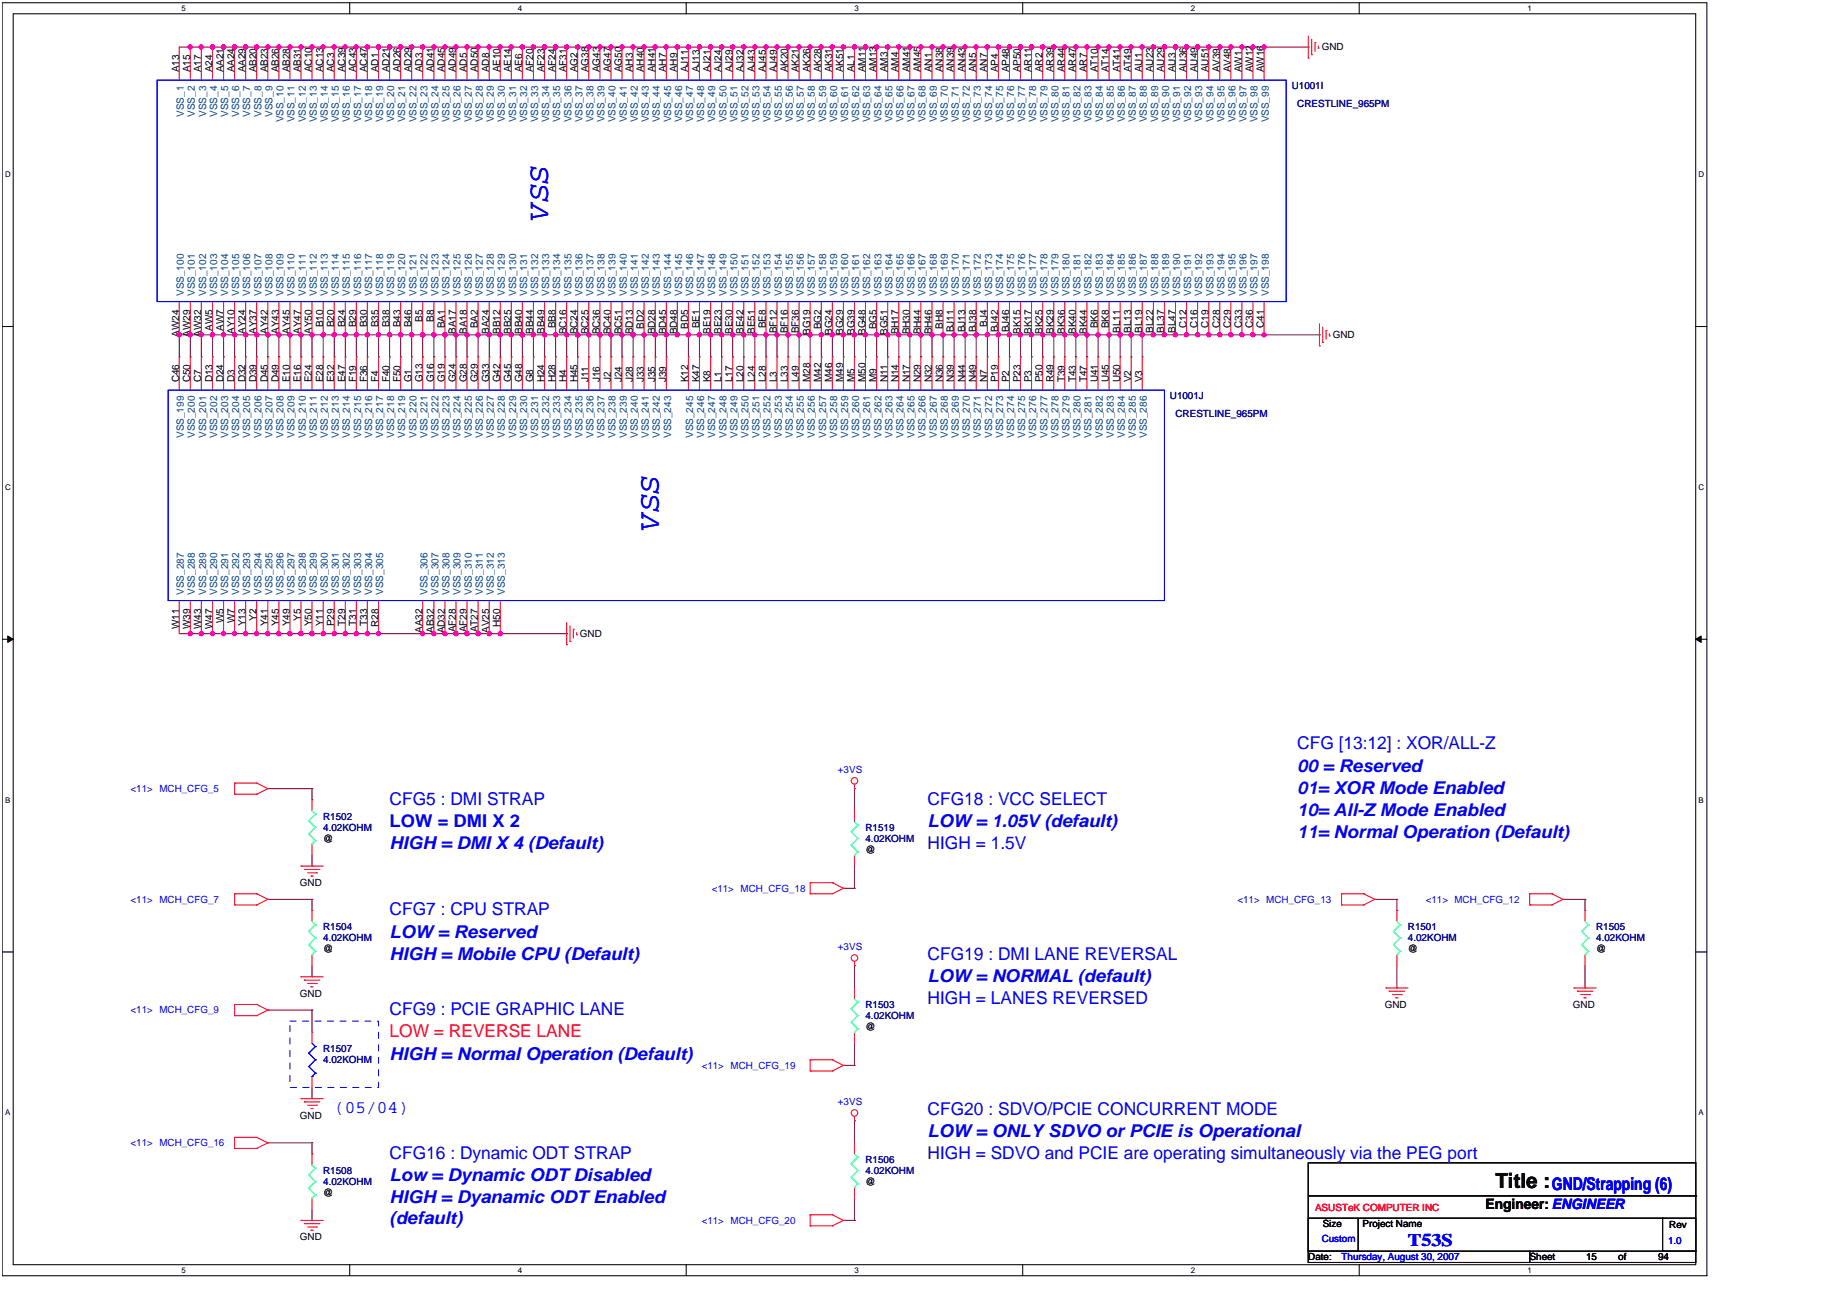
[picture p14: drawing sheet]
<svg xmlns="http://www.w3.org/2000/svg" width="297mm" height="210mm" viewBox="0 0 297 210" stroke-linecap="round" stroke-linejoin="round" font-family="sans-serif">
<defs><g id="words">
<g font-size="4.9" fill="#00f">
<text x="89.3" y="35.8" transform="rotate(-90 89.3 35.8)">VSS</text>
<text x="107.3" y="86.3" transform="rotate(-90 107.3 86.3)">VSS</text>
</g>
<text font-size="3.4" x="243.6" y="193.5">Title :</text>
<g font-size="2.9" fill="#00f">
<text x="211.3" y="122.1">CFG [13:12] : XOR/ALL-Z</text>
<text x="211.3" y="125.7">00 = Reserved</text>
<text x="63.5" y="131.1">CFG5 : DMI STRAP</text>
<text x="151.1" y="131.1">CFG18 : VCC SELECT</text>
<text x="211.3" y="129.3">01= XOR Mode Enabled</text>
<text x="63.5" y="134.8">LOW = DMI X 2</text>
<text x="151.1" y="134.7">LOW = 1.05V (default)</text>
<text x="211.3" y="136.5">11= Normal Operation (Default)</text>
<text x="211.3" y="132.9">10= All-Z Mode Enabled</text>
<text x="63.5" y="138.3">HIGH = DMI X 4 (Default)</text>
<text x="151.1" y="138.3">HIGH = 1.5V</text>
<text x="63.5" y="149.1">CFG7 : CPU STRAP</text>
<text x="63.5" y="152.8">LOW = Reserved</text>
<text x="63.5" y="156.4">HIGH = Mobile CPU (Default)</text>
<text x="151.1" y="156.3">CFG19 : DMI LANE REVERSAL</text>
<text x="151.1" y="160">LOW = NORMAL (default)</text>
<text x="63.5" y="165.3">CFG9 : PCIE GRAPHIC LANE</text>
<text x="151.1" y="163.5">HIGH = LANES REVERSED</text>
<text x="63.5" y="172.6">HIGH = Normal Operation (Default)</text>
<text x="54.5" y="181.3">(05/04)</text>
<text x="151.1" y="181.6">CFG20 : SDVO/PCIE CONCURRENT MODE</text>
<text x="151.1" y="185.2">LOW = ONLY SDVO or PCIE is Operational</text>
<text x="63.5" y="188.8">CFG16 : Dynamic ODT STRAP</text>
<text x="151.1" y="188.8">HIGH = SDVO and PCIE are operating simultaneously via the PEG port</text>
<text x="63.5" y="192.5">Low = Dynamic ODT Disabled</text>
<text x="63.5" y="196">HIGH = Dyanamic ODT Enabled</text>
<text x="252.8" y="193.9">GND/Strapping (6)</text>
<text x="63.5" y="199.4">(default)</text>
<text x="229.4" y="202.9">T53S</text>
</g>
<text font-size="2.9" fill="#f00" x="63.5" y="168.9">LOW = REVERSE LANE</text>
<text font-size="2.3" x="242" y="197">Engineer: ENGINEER</text>
<g font-size="1.6">
<text x="29.2" y="11.8" transform="rotate(-90 29.2 11.8)">A13</text>
<text x="31" y="11.8" transform="rotate(-90 31 11.8)">A15</text>
<text x="32.8" y="11.8" transform="rotate(-90 32.8 11.8)">A17</text>
<text x="34.6" y="11.8" transform="rotate(-90 34.6 11.8)">A24</text>
<text x="36.4" y="11.8" transform="rotate(-90 36.4 11.8)">AA21</text>
<text x="38.2" y="11.8" transform="rotate(-90 38.2 11.8)">AA24</text>
<text x="40" y="11.8" transform="rotate(-90 40 11.8)">AA29</text>
<text x="41.8" y="11.8" transform="rotate(-90 41.8 11.8)">AB20</text>
<text x="43.6" y="11.8" transform="rotate(-90 43.6 11.8)">AB23</text>
<text x="45.4" y="11.8" transform="rotate(-90 45.4 11.8)">AB26</text>
<text x="47.2" y="11.8" transform="rotate(-90 47.2 11.8)">AB28</text>
<text x="49" y="11.8" transform="rotate(-90 49 11.8)">AB31</text>
<text x="50.8" y="11.8" transform="rotate(-90 50.8 11.8)">AC10</text>
<text x="52.6" y="11.8" transform="rotate(-90 52.6 11.8)">AC13</text>
<text x="54.4" y="11.8" transform="rotate(-90 54.4 11.8)">AC3</text>
<text x="56.2" y="11.8" transform="rotate(-90 56.2 11.8)">AC39</text>
<text x="58" y="11.8" transform="rotate(-90 58 11.8)">AC43</text>
<text x="59.8" y="11.8" transform="rotate(-90 59.8 11.8)">AC47</text>
<text x="61.7" y="11.8" transform="rotate(-90 61.7 11.8)">AD1</text>
<text x="63.5" y="11.8" transform="rotate(-90 63.5 11.8)">AD21</text>
<text x="65.2" y="11.8" transform="rotate(-90 65.2 11.8)">AD26</text>
<text x="67" y="11.8" transform="rotate(-90 67 11.8)">AD29</text>
<text x="68.8" y="11.8" transform="rotate(-90 68.8 11.8)">AD3</text>
<text x="70.7" y="11.8" transform="rotate(-90 70.7 11.8)">AD41</text>
<text x="72.5" y="11.8" transform="rotate(-90 72.5 11.8)">AD45</text>
<text x="74.3" y="11.8" transform="rotate(-90 74.3 11.8)">AD49</text>
<text x="76.1" y="11.8" transform="rotate(-90 76.1 11.8)">AD5</text>
<text x="77.9" y="11.8" transform="rotate(-90 77.9 11.8)">AD50</text>
<text x="79.7" y="11.8" transform="rotate(-90 79.7 11.8)">AD8</text>
<text x="81.5" y="11.8" transform="rotate(-90 81.5 11.8)">AE10</text>
<text x="83.3" y="11.8" transform="rotate(-90 83.3 11.8)">AE14</text>
<text x="85.1" y="11.8" transform="rotate(-90 85.1 11.8)">AE6</text>
<text x="86.9" y="11.8" transform="rotate(-90 86.9 11.8)">AF20</text>
<text x="88.7" y="11.8" transform="rotate(-90 88.7 11.8)">AF23</text>
<text x="90.5" y="11.8" transform="rotate(-90 90.5 11.8)">AF24</text>
<text x="92.3" y="11.8" transform="rotate(-90 92.3 11.8)">AF31</text>
<text x="94.1" y="11.8" transform="rotate(-90 94.1 11.8)">AG2</text>
<text x="95.9" y="11.8" transform="rotate(-90 95.9 11.8)">AG38</text>
<text x="97.7" y="11.8" transform="rotate(-90 97.7 11.8)">AG43</text>
<text x="99.5" y="11.8" transform="rotate(-90 99.5 11.8)">AG47</text>
<text x="101.3" y="11.8" transform="rotate(-90 101.3 11.8)">AG50</text>
<text x="103.1" y="11.8" transform="rotate(-90 103.1 11.8)">AH3</text>
<text x="104.9" y="11.8" transform="rotate(-90 104.9 11.8)">AH40</text>
<text x="106.7" y="11.8" transform="rotate(-90 106.7 11.8)">AH41</text>
<text x="108.5" y="11.8" transform="rotate(-90 108.5 11.8)">AH7</text>
<text x="110.3" y="11.8" transform="rotate(-90 110.3 11.8)">AH9</text>
<text x="112.1" y="11.8" transform="rotate(-90 112.1 11.8)">AJ11</text>
<text x="113.9" y="11.8" transform="rotate(-90 113.9 11.8)">AJ13</text>
<text x="115.8" y="11.8" transform="rotate(-90 115.8 11.8)">AJ21</text>
<text x="117.6" y="11.8" transform="rotate(-90 117.6 11.8)">AJ24</text>
<text x="119.4" y="11.8" transform="rotate(-90 119.4 11.8)">AJ29</text>
<text x="121.2" y="11.8" transform="rotate(-90 121.2 11.8)">AJ32</text>
<text x="123" y="11.8" transform="rotate(-90 123 11.8)">AJ43</text>
<text x="124.8" y="11.8" transform="rotate(-90 124.8 11.8)">AJ45</text>
<text x="126.6" y="11.8" transform="rotate(-90 126.6 11.8)">AJ49</text>
<text x="128.4" y="11.8" transform="rotate(-90 128.4 11.8)">AK20</text>
<text x="130.2" y="11.8" transform="rotate(-90 130.2 11.8)">AK21</text>
<text x="132" y="11.8" transform="rotate(-90 132 11.8)">AK26</text>
<text x="133.8" y="11.8" transform="rotate(-90 133.8 11.8)">AK28</text>
<text x="135.6" y="11.8" transform="rotate(-90 135.6 11.8)">AK31</text>
<text x="137.4" y="11.8" transform="rotate(-90 137.4 11.8)">AK51</text>
<text x="139.2" y="11.8" transform="rotate(-90 139.2 11.8)">AL1</text>
<text x="141" y="11.8" transform="rotate(-90 141 11.8)">AM11</text>
<text x="142.8" y="11.8" transform="rotate(-90 142.8 11.8)">AM13</text>
<text x="144.6" y="11.8" transform="rotate(-90 144.6 11.8)">AM3</text>
<text x="146.4" y="11.8" transform="rotate(-90 146.4 11.8)">AM4</text>
<text x="148.2" y="11.8" transform="rotate(-90 148.2 11.8)">AM41</text>
<text x="150" y="11.8" transform="rotate(-90 150 11.8)">AM45</text>
<text x="151.8" y="11.8" transform="rotate(-90 151.8 11.8)">AN1</text>
<text x="153.6" y="11.8" transform="rotate(-90 153.6 11.8)">AN38</text>
<text x="155.4" y="11.8" transform="rotate(-90 155.4 11.8)">AN39</text>
<text x="157.2" y="11.8" transform="rotate(-90 157.2 11.8)">AN43</text>
<text x="159" y="11.8" transform="rotate(-90 159 11.8)">AN5</text>
<text x="160.8" y="11.8" transform="rotate(-90 160.8 11.8)">AN7</text>
<text x="162.6" y="11.8" transform="rotate(-90 162.6 11.8)">AP4</text>
<text x="164.4" y="11.8" transform="rotate(-90 164.4 11.8)">AP48</text>
<text x="166.2" y="11.8" transform="rotate(-90 166.2 11.8)">AP50</text>
<text x="168" y="11.8" transform="rotate(-90 168 11.8)">AR11</text>
<text x="169.9" y="11.8" transform="rotate(-90 169.9 11.8)">AR2</text>
<text x="171.7" y="11.8" transform="rotate(-90 171.7 11.8)">AR39</text>
<text x="173.5" y="11.8" transform="rotate(-90 173.5 11.8)">AR44</text>
<text x="175.3" y="11.8" transform="rotate(-90 175.3 11.8)">AR47</text>
<text x="177.1" y="11.8" transform="rotate(-90 177.1 11.8)">AR7</text>
<text x="178.9" y="11.8" transform="rotate(-90 178.9 11.8)">AT10</text>
<text x="180.7" y="11.8" transform="rotate(-90 180.7 11.8)">AT14</text>
<text x="182.5" y="11.8" transform="rotate(-90 182.5 11.8)">AT41</text>
<text x="184.3" y="11.8" transform="rotate(-90 184.3 11.8)">AT49</text>
<text x="186.1" y="11.8" transform="rotate(-90 186.1 11.8)">AU1</text>
<text x="187.9" y="11.8" transform="rotate(-90 187.9 11.8)">AU23</text>
<text x="189.7" y="11.8" transform="rotate(-90 189.7 11.8)">AU29</text>
<text x="191.5" y="11.8" transform="rotate(-90 191.5 11.8)">AU3</text>
<text x="193.3" y="11.8" transform="rotate(-90 193.3 11.8)">AU36</text>
<text x="195.1" y="11.8" transform="rotate(-90 195.1 11.8)">AU49</text>
<text x="196.9" y="11.8" transform="rotate(-90 196.9 11.8)">AU51</text>
<text x="198.7" y="11.8" transform="rotate(-90 198.7 11.8)">AV39</text>
<text x="200.5" y="11.8" transform="rotate(-90 200.5 11.8)">AV48</text>
<text x="202.3" y="11.8" transform="rotate(-90 202.3 11.8)">AW1</text>
<text x="204.1" y="11.8" transform="rotate(-90 204.1 11.8)">AW12</text>
<text x="205.9" y="11.8" transform="rotate(-90 205.9 11.8)">AW16</text>
<text x="215.3" y="8.2">GND</text>
<text x="34.6" y="53.9" transform="rotate(-90 34.6 53.9)">AW5</text>
<text x="36.4" y="53.9" transform="rotate(-90 36.4 53.9)">AW7</text>
<text x="52.6" y="53.3" transform="rotate(-90 52.6 53.3)">B10</text>
<text x="54.4" y="53.3" transform="rotate(-90 54.4 53.3)">B20</text>
<text x="56.2" y="53.3" transform="rotate(-90 56.2 53.3)">B24</text>
<text x="58" y="53.3" transform="rotate(-90 58 53.3)">B29</text>
<text x="59.8" y="53.3" transform="rotate(-90 59.8 53.3)">B30</text>
<text x="61.7" y="53.3" transform="rotate(-90 61.7 53.3)">B35</text>
<text x="63.5" y="53.3" transform="rotate(-90 63.5 53.3)">B38</text>
<text x="65.2" y="53.3" transform="rotate(-90 65.2 53.3)">B43</text>
<text x="67" y="53.3" transform="rotate(-90 67 53.3)">B46</text>
<text x="68.8" y="52.4" transform="rotate(-90 68.8 52.4)">B5</text>
<text x="70.7" y="52.4" transform="rotate(-90 70.7 52.4)">B8</text>
<text x="72.5" y="53.5" transform="rotate(-90 72.5 53.5)">BA1</text>
<text x="77.9" y="53.5" transform="rotate(-90 77.9 53.5)">BA2</text>
<text x="90.5" y="53.5" transform="rotate(-90 90.5 53.5)">BB8</text>
<text x="104.9" y="53.6" transform="rotate(-90 104.9 53.6)">BD2</text>
<text x="112.1" y="53.6" transform="rotate(-90 112.1 53.6)">BD5</text>
<text x="113.9" y="53.5" transform="rotate(-90 113.9 53.5)">BE1</text>
<text x="124.8" y="53.5" transform="rotate(-90 124.8 53.5)">BE8</text>
<text x="133.8" y="53.7" transform="rotate(-90 133.8 53.7)">BG2</text>
<text x="142.8" y="53.7" transform="rotate(-90 142.8 53.7)">BG5</text>
<text x="153.6" y="53.6" transform="rotate(-90 153.6 53.6)">BH8</text>
<text x="160.8" y="53.2" transform="rotate(-90 160.8 53.2)">BJ4</text>
<text x="178.9" y="53.5" transform="rotate(-90 178.9 53.5)">BK6</text>
<text x="180.7" y="53.5" transform="rotate(-90 180.7 53.5)">BK8</text>
<text x="193.3" y="53.4" transform="rotate(-90 193.3 53.4)">C12</text>
<text x="195.1" y="53.4" transform="rotate(-90 195.1 53.4)">C16</text>
<text x="196.9" y="53.4" transform="rotate(-90 196.9 53.4)">C19</text>
<text x="198.7" y="53.4" transform="rotate(-90 198.7 53.4)">C28</text>
<text x="200.5" y="53.4" transform="rotate(-90 200.5 53.4)">C29</text>
<text x="202.3" y="53.4" transform="rotate(-90 202.3 53.4)">C33</text>
<text x="204.1" y="53.4" transform="rotate(-90 204.1 53.4)">C36</text>
<text x="205.9" y="53.4" transform="rotate(-90 205.9 53.4)">C41</text>
<text x="29.2" y="54.8" transform="rotate(-90 29.2 54.8)">AW24</text>
<text x="31" y="54.8" transform="rotate(-90 31 54.8)">AW29</text>
<text x="32.8" y="54.8" transform="rotate(-90 32.8 54.8)">AW32</text>
<text x="38.2" y="54.4" transform="rotate(-90 38.2 54.4)">AY10</text>
<text x="40" y="54.4" transform="rotate(-90 40 54.4)">AY24</text>
<text x="41.8" y="54.4" transform="rotate(-90 41.8 54.4)">AY37</text>
<text x="43.6" y="54.4" transform="rotate(-90 43.6 54.4)">AY42</text>
<text x="45.4" y="54.4" transform="rotate(-90 45.4 54.4)">AY43</text>
<text x="47.2" y="54.4" transform="rotate(-90 47.2 54.4)">AY45</text>
<text x="49" y="54.4" transform="rotate(-90 49 54.4)">AY47</text>
<text x="50.8" y="54.4" transform="rotate(-90 50.8 54.4)">AY50</text>
<text x="74.3" y="54.4" transform="rotate(-90 74.3 54.4)">BA17</text>
<text x="76.1" y="54.4" transform="rotate(-90 76.1 54.4)">BA18</text>
<text x="79.7" y="54.4" transform="rotate(-90 79.7 54.4)">BA24</text>
<text x="81.5" y="54.4" transform="rotate(-90 81.5 54.4)">BB12</text>
<text x="83.3" y="54.4" transform="rotate(-90 83.3 54.4)">BB25</text>
<text x="85.1" y="54.4" transform="rotate(-90 85.1 54.4)">BB40</text>
<text x="86.9" y="54.4" transform="rotate(-90 86.9 54.4)">BB44</text>
<text x="88.7" y="54.4" transform="rotate(-90 88.7 54.4)">BB49</text>
<text x="92.3" y="54.5" transform="rotate(-90 92.3 54.5)">BC16</text>
<text x="94.1" y="54.5" transform="rotate(-90 94.1 54.5)">BC24</text>
<text x="95.9" y="54.5" transform="rotate(-90 95.9 54.5)">BC25</text>
<text x="97.7" y="54.5" transform="rotate(-90 97.7 54.5)">BC36</text>
<text x="99.5" y="54.5" transform="rotate(-90 99.5 54.5)">BC40</text>
<text x="101.3" y="54.5" transform="rotate(-90 101.3 54.5)">BC51</text>
<text x="103.1" y="54.5" transform="rotate(-90 103.1 54.5)">BD13</text>
<text x="106.7" y="54.5" transform="rotate(-90 106.7 54.5)">BD28</text>
<text x="108.5" y="54.5" transform="rotate(-90 108.5 54.5)">BD45</text>
<text x="110.3" y="54.5" transform="rotate(-90 110.3 54.5)">BD48</text>
<text x="115.8" y="54.4" transform="rotate(-90 115.8 54.4)">BE19</text>
<text x="117.6" y="54.4" transform="rotate(-90 117.6 54.4)">BE23</text>
<text x="119.4" y="54.4" transform="rotate(-90 119.4 54.4)">BE30</text>
<text x="121.2" y="54.4" transform="rotate(-90 121.2 54.4)">BE42</text>
<text x="123" y="54.4" transform="rotate(-90 123 54.4)">BE51</text>
<text x="126.6" y="54.3" transform="rotate(-90 126.6 54.3)">BF12</text>
<text x="128.4" y="54.3" transform="rotate(-90 128.4 54.3)">BF16</text>
<text x="130.2" y="54.3" transform="rotate(-90 130.2 54.3)">BF36</text>
<text x="132" y="54.6" transform="rotate(-90 132 54.6)">BG19</text>
<text x="135.6" y="54.6" transform="rotate(-90 135.6 54.6)">BG24</text>
<text x="137.4" y="54.6" transform="rotate(-90 137.4 54.6)">BG29</text>
<text x="139.2" y="54.6" transform="rotate(-90 139.2 54.6)">BG39</text>
<text x="141" y="54.6" transform="rotate(-90 141 54.6)">BG48</text>
<text x="144.6" y="54.6" transform="rotate(-90 144.6 54.6)">BG51</text>
<text x="146.4" y="54.5" transform="rotate(-90 146.4 54.5)">BH17</text>
<text x="148.2" y="54.5" transform="rotate(-90 148.2 54.5)">BH30</text>
<text x="150" y="54.5" transform="rotate(-90 150 54.5)">BH44</text>
<text x="151.8" y="54.5" transform="rotate(-90 151.8 54.5)">BH46</text>
<text x="155.4" y="54.1" transform="rotate(-90 155.4 54.1)">BJ11</text>
<text x="157.2" y="54.1" transform="rotate(-90 157.2 54.1)">BJ13</text>
<text x="159" y="54.1" transform="rotate(-90 159 54.1)">BJ38</text>
<text x="162.6" y="54.1" transform="rotate(-90 162.6 54.1)">BJ42</text>
<text x="164.4" y="54.1" transform="rotate(-90 164.4 54.1)">BJ46</text>
<text x="166.2" y="54.4" transform="rotate(-90 166.2 54.4)">BK15</text>
<text x="168" y="54.4" transform="rotate(-90 168 54.4)">BK17</text>
<text x="169.9" y="54.4" transform="rotate(-90 169.9 54.4)">BK25</text>
<text x="171.7" y="54.4" transform="rotate(-90 171.7 54.4)">BK29</text>
<text x="173.5" y="54.4" transform="rotate(-90 173.5 54.4)">BK36</text>
<text x="175.3" y="54.4" transform="rotate(-90 175.3 54.4)">BK40</text>
<text x="177.1" y="54.4" transform="rotate(-90 177.1 54.4)">BK44</text>
<text x="182.5" y="54.2" transform="rotate(-90 182.5 54.2)">BL11</text>
<text x="184.3" y="54.2" transform="rotate(-90 184.3 54.2)">BL13</text>
<text x="186.1" y="54.2" transform="rotate(-90 186.1 54.2)">BL19</text>
<text x="187.9" y="54.2" transform="rotate(-90 187.9 54.2)">BL22</text>
<text x="189.7" y="54.2" transform="rotate(-90 189.7 54.2)">BL37</text>
<text x="191.5" y="54.2" transform="rotate(-90 191.5 54.2)">BL47</text>
<text x="217.1" y="55.1">GND</text>
<text x="29.2" y="62.3" transform="rotate(-90 29.2 62.3)">C46</text>
<text x="31" y="62.3" transform="rotate(-90 31 62.3)">C50</text>
<text x="32.8" y="62.3" transform="rotate(-90 32.8 62.3)">C7</text>
<text x="34.6" y="62.3" transform="rotate(-90 34.6 62.3)">D13</text>
<text x="36.4" y="62.3" transform="rotate(-90 36.4 62.3)">D24</text>
<text x="38.2" y="62.3" transform="rotate(-90 38.2 62.3)">D3</text>
<text x="40" y="62.3" transform="rotate(-90 40 62.3)">D32</text>
<text x="41.8" y="62.3" transform="rotate(-90 41.8 62.3)">D39</text>
<text x="43.6" y="62.3" transform="rotate(-90 43.6 62.3)">D45</text>
<text x="45.4" y="62.3" transform="rotate(-90 45.4 62.3)">D49</text>
<text x="47.2" y="62.3" transform="rotate(-90 47.2 62.3)">E10</text>
<text x="49" y="62.3" transform="rotate(-90 49 62.3)">E16</text>
<text x="50.8" y="62.3" transform="rotate(-90 50.8 62.3)">E24</text>
<text x="52.6" y="62.3" transform="rotate(-90 52.6 62.3)">E28</text>
<text x="54.4" y="62.3" transform="rotate(-90 54.4 62.3)">E32</text>
<text x="56.2" y="62.3" transform="rotate(-90 56.2 62.3)">E47</text>
<text x="58" y="62.3" transform="rotate(-90 58 62.3)">F19</text>
<text x="59.8" y="62.3" transform="rotate(-90 59.8 62.3)">F36</text>
<text x="61.7" y="62.3" transform="rotate(-90 61.7 62.3)">F4</text>
<text x="63.5" y="62.3" transform="rotate(-90 63.5 62.3)">F40</text>
<text x="65.2" y="62.3" transform="rotate(-90 65.2 62.3)">F50</text>
<text x="67" y="62.3" transform="rotate(-90 67 62.3)">G1</text>
<text x="68.8" y="62.3" transform="rotate(-90 68.8 62.3)">G13</text>
<text x="70.7" y="62.3" transform="rotate(-90 70.7 62.3)">G16</text>
<text x="72.5" y="62.3" transform="rotate(-90 72.5 62.3)">G19</text>
<text x="74.3" y="62.3" transform="rotate(-90 74.3 62.3)">G24</text>
<text x="76.1" y="62.3" transform="rotate(-90 76.1 62.3)">G28</text>
<text x="77.9" y="62.3" transform="rotate(-90 77.9 62.3)">G29</text>
<text x="79.7" y="62.3" transform="rotate(-90 79.7 62.3)">G33</text>
<text x="81.5" y="62.3" transform="rotate(-90 81.5 62.3)">G42</text>
<text x="83.3" y="62.3" transform="rotate(-90 83.3 62.3)">G45</text>
<text x="85.1" y="62.3" transform="rotate(-90 85.1 62.3)">G48</text>
<text x="86.9" y="62.3" transform="rotate(-90 86.9 62.3)">G8</text>
<text x="88.7" y="62.3" transform="rotate(-90 88.7 62.3)">H24</text>
<text x="90.5" y="62.3" transform="rotate(-90 90.5 62.3)">H28</text>
<text x="92.3" y="62.3" transform="rotate(-90 92.3 62.3)">H4</text>
<text x="94.1" y="62.3" transform="rotate(-90 94.1 62.3)">H45</text>
<text x="95.9" y="62.3" transform="rotate(-90 95.9 62.3)">J11</text>
<text x="97.7" y="62.3" transform="rotate(-90 97.7 62.3)">J16</text>
<text x="99.5" y="62.3" transform="rotate(-90 99.5 62.3)">J2</text>
<text x="101.3" y="62.3" transform="rotate(-90 101.3 62.3)">J24</text>
<text x="103.1" y="62.3" transform="rotate(-90 103.1 62.3)">J28</text>
<text x="104.9" y="62.3" transform="rotate(-90 104.9 62.3)">J33</text>
<text x="106.7" y="62.3" transform="rotate(-90 106.7 62.3)">J35</text>
<text x="108.5" y="62.3" transform="rotate(-90 108.5 62.3)">J39</text>
<text x="112.1" y="62.3" transform="rotate(-90 112.1 62.3)">K12</text>
<text x="113.9" y="62.3" transform="rotate(-90 113.9 62.3)">K47</text>
<text x="115.8" y="62.3" transform="rotate(-90 115.8 62.3)">K8</text>
<text x="117.6" y="62.3" transform="rotate(-90 117.6 62.3)">L1</text>
<text x="119.4" y="62.3" transform="rotate(-90 119.4 62.3)">L17</text>
<text x="121.2" y="62.3" transform="rotate(-90 121.2 62.3)">L20</text>
<text x="123" y="62.3" transform="rotate(-90 123 62.3)">L24</text>
<text x="124.8" y="62.3" transform="rotate(-90 124.8 62.3)">L28</text>
<text x="126.6" y="62.3" transform="rotate(-90 126.6 62.3)">L3</text>
<text x="128.4" y="62.3" transform="rotate(-90 128.4 62.3)">L33</text>
<text x="130.2" y="62.3" transform="rotate(-90 130.2 62.3)">L49</text>
<text x="132" y="62.3" transform="rotate(-90 132 62.3)">M28</text>
<text x="133.8" y="62.3" transform="rotate(-90 133.8 62.3)">M42</text>
<text x="135.6" y="62.3" transform="rotate(-90 135.6 62.3)">M46</text>
<text x="137.4" y="62.3" transform="rotate(-90 137.4 62.3)">M49</text>
<text x="139.2" y="62.3" transform="rotate(-90 139.2 62.3)">M5</text>
<text x="141" y="62.3" transform="rotate(-90 141 62.3)">M50</text>
<text x="142.8" y="62.3" transform="rotate(-90 142.8 62.3)">M9</text>
<text x="144.6" y="62.3" transform="rotate(-90 144.6 62.3)">N11</text>
<text x="146.4" y="62.3" transform="rotate(-90 146.4 62.3)">N14</text>
<text x="148.2" y="62.3" transform="rotate(-90 148.2 62.3)">N17</text>
<text x="150" y="62.3" transform="rotate(-90 150 62.3)">N29</text>
<text x="151.8" y="62.3" transform="rotate(-90 151.8 62.3)">N32</text>
<text x="153.6" y="62.3" transform="rotate(-90 153.6 62.3)">N36</text>
<text x="155.4" y="62.3" transform="rotate(-90 155.4 62.3)">N39</text>
<text x="157.2" y="62.3" transform="rotate(-90 157.2 62.3)">N44</text>
<text x="159" y="62.3" transform="rotate(-90 159 62.3)">N49</text>
<text x="160.8" y="62.3" transform="rotate(-90 160.8 62.3)">N7</text>
<text x="162.6" y="62.3" transform="rotate(-90 162.6 62.3)">P19</text>
<text x="164.4" y="62.3" transform="rotate(-90 164.4 62.3)">P2</text>
<text x="166.2" y="62.3" transform="rotate(-90 166.2 62.3)">P23</text>
<text x="168" y="62.3" transform="rotate(-90 168 62.3)">P3</text>
<text x="169.9" y="62.3" transform="rotate(-90 169.9 62.3)">P50</text>
<text x="171.7" y="62.3" transform="rotate(-90 171.7 62.3)">R49</text>
<text x="173.5" y="62.3" transform="rotate(-90 173.5 62.3)">T39</text>
<text x="175.3" y="62.3" transform="rotate(-90 175.3 62.3)">T43</text>
<text x="177.1" y="62.3" transform="rotate(-90 177.1 62.3)">T47</text>
<text x="178.9" y="62.3" transform="rotate(-90 178.9 62.3)">U41</text>
<text x="180.7" y="62.3" transform="rotate(-90 180.7 62.3)">U45</text>
<text x="182.5" y="62.3" transform="rotate(-90 182.5 62.3)">U50</text>
<text x="184.3" y="62.3" transform="rotate(-90 184.3 62.3)">V2</text>
<text x="186.1" y="62.3" transform="rotate(-90 186.1 62.3)">V3</text>
<text x="36.4" y="101.6" transform="rotate(-90 36.4 101.6)">W5</text>
<text x="38.2" y="101.6" transform="rotate(-90 38.2 101.6)">W7</text>
<text x="41.8" y="101.1" transform="rotate(-90 41.8 101.1)">Y2</text>
<text x="49" y="101.1" transform="rotate(-90 49 101.1)">Y5</text>
<text x="56.2" y="101.9" transform="rotate(-90 56.2 101.9)">T29</text>
<text x="58" y="101.9" transform="rotate(-90 58 101.9)">T31</text>
<text x="59.8" y="101.9" transform="rotate(-90 59.8 101.9)">T33</text>
<text x="29.2" y="102.5" transform="rotate(-90 29.2 102.5)">W11</text>
<text x="31" y="102.5" transform="rotate(-90 31 102.5)">W39</text>
<text x="32.8" y="102.5" transform="rotate(-90 32.8 102.5)">W43</text>
<text x="34.6" y="102.5" transform="rotate(-90 34.6 102.5)">W47</text>
<text x="40" y="102" transform="rotate(-90 40 102)">Y13</text>
<text x="43.6" y="102" transform="rotate(-90 43.6 102)">Y41</text>
<text x="45.4" y="102" transform="rotate(-90 45.4 102)">Y45</text>
<text x="47.2" y="102" transform="rotate(-90 47.2 102)">Y49</text>
<text x="50.8" y="102" transform="rotate(-90 50.8 102)">Y50</text>
<text x="52.6" y="102" transform="rotate(-90 52.6 102)">Y11</text>
<text x="54.4" y="102" transform="rotate(-90 54.4 102)">P29</text>
<text x="61.7" y="102.1" transform="rotate(-90 61.7 102.1)">R28</text>
<text x="68.8" y="103.1" transform="rotate(-90 68.8 103.1)">AA32</text>
<text x="70.7" y="103.1" transform="rotate(-90 70.7 103.1)">AB32</text>
<text x="72.5" y="103.2" transform="rotate(-90 72.5 103.2)">AD32</text>
<text x="74.3" y="103" transform="rotate(-90 74.3 103)">AF28</text>
<text x="76.1" y="103" transform="rotate(-90 76.1 103)">AF29</text>
<text x="77.9" y="103" transform="rotate(-90 77.9 103)">AT27</text>
<text x="79.7" y="103.1" transform="rotate(-90 79.7 103.1)">AV25</text>
<text x="81.5" y="102.1" transform="rotate(-90 81.5 102.1)">H50</text>
<text x="94.5" y="103.8">GND</text>
<text x="52.7" y="137.1">@</text>
<text x="141" y="138.9">@</text>
<text x="48.9" y="144.4">GND</text>
<text x="52.7" y="155.2">@</text>
<text x="229.4" y="155.2">@</text>
<text x="260" y="155.2">@</text>
<text x="48.9" y="162.4">GND</text>
<text x="141" y="167.8">@</text>
<text x="225.6" y="164.2">GND</text>
<text x="256.3" y="164.2">GND</text>
<text x="48.9" y="182.2">GND</text>
<text x="52.7" y="194.8">@</text>
<text x="141" y="193">@</text>
<text x="48.9" y="202.1">GND</text>
<text x="215.5" y="199.9">Size</text>
<text x="222" y="199.9">Project Name</text>
<text x="271.9" y="200.1">Rev</text>
<text x="213.1" y="205.3">Date:</text>
<text x="249.2" y="205.3">Sheet</text>
<text x="258.4" y="205.3">15</text>
<text x="263.6" y="205.3">of</text>
<text x="270.1" y="205.3">94</text>
</g>
<g font-size="1.6" fill="#000080">
<text x="210.5" y="14.5">U1001I</text>
<text x="211.3" y="17.4">CRESTLINE_965PM</text>
<text x="190.6" y="65">U1001J</text>
<text x="191.5" y="67.9">CRESTLINE_965PM</text>
<text x="52.7" y="133.5">R1502</text>
<text x="52.7" y="135.3">4.02KOHM</text>
<text x="141" y="135.3">R1519</text>
<text x="141" y="137.1">4.02KOHM</text>
<text x="52.7" y="151.6">R1504</text>
<text x="52.7" y="153.4">4.02KOHM</text>
<text x="229.4" y="151.6">R1501</text>
<text x="229.4" y="153.4">4.02KOHM</text>
<text x="260" y="151.6">R1505</text>
<text x="260" y="153.4">4.02KOHM</text>
<text x="141" y="164.2">R1503</text>
<text x="141" y="166">4.02KOHM</text>
<text x="52.7" y="171.4">R1507</text>
<text x="52.7" y="173.2">4.02KOHM</text>
<text x="52.7" y="191.2">R1508</text>
<text x="141" y="189.4">R1506</text>
<text x="141" y="191.2">4.02KOHM</text>
<text x="52.7" y="193">4.02KOHM</text>
</g>
<g font-size="1.6" fill="#004080">
<text x="30" y="19" transform="rotate(-90 30 19)">VSS_1</text>
<text x="31.8" y="19" transform="rotate(-90 31.8 19)">VSS_2</text>
<text x="33.6" y="19" transform="rotate(-90 33.6 19)">VSS_3</text>
<text x="35.4" y="19" transform="rotate(-90 35.4 19)">VSS_4</text>
<text x="37.2" y="19" transform="rotate(-90 37.2 19)">VSS_5</text>
<text x="39" y="19" transform="rotate(-90 39 19)">VSS_6</text>
<text x="40.8" y="19" transform="rotate(-90 40.8 19)">VSS_7</text>
<text x="42.6" y="19" transform="rotate(-90 42.6 19)">VSS_8</text>
<text x="44.4" y="19" transform="rotate(-90 44.4 19)">VSS_9</text>
<text x="46.2" y="19.9" transform="rotate(-90 46.2 19.9)">VSS_10</text>
<text x="48" y="19.9" transform="rotate(-90 48 19.9)">VSS_11</text>
<text x="49.8" y="19.9" transform="rotate(-90 49.8 19.9)">VSS_12</text>
<text x="51.6" y="19.9" transform="rotate(-90 51.6 19.9)">VSS_13</text>
<text x="53.4" y="19.9" transform="rotate(-90 53.4 19.9)">VSS_14</text>
<text x="55.2" y="19.9" transform="rotate(-90 55.2 19.9)">VSS_15</text>
<text x="57" y="19.9" transform="rotate(-90 57 19.9)">VSS_16</text>
<text x="58.8" y="19.9" transform="rotate(-90 58.8 19.9)">VSS_17</text>
<text x="60.6" y="19.9" transform="rotate(-90 60.6 19.9)">VSS_18</text>
<text x="62.4" y="19.9" transform="rotate(-90 62.4 19.9)">VSS_19</text>
<text x="64.2" y="19.9" transform="rotate(-90 64.2 19.9)">VSS_20</text>
<text x="66" y="19.9" transform="rotate(-90 66 19.9)">VSS_21</text>
<text x="67.8" y="19.9" transform="rotate(-90 67.8 19.9)">VSS_22</text>
<text x="69.6" y="19.9" transform="rotate(-90 69.6 19.9)">VSS_23</text>
<text x="71.5" y="19.9" transform="rotate(-90 71.5 19.9)">VSS_24</text>
<text x="73.3" y="19.9" transform="rotate(-90 73.3 19.9)">VSS_25</text>
<text x="75" y="19.9" transform="rotate(-90 75 19.9)">VSS_26</text>
<text x="76.8" y="19.9" transform="rotate(-90 76.8 19.9)">VSS_27</text>
<text x="78.6" y="19.9" transform="rotate(-90 78.6 19.9)">VSS_28</text>
<text x="80.5" y="19.9" transform="rotate(-90 80.5 19.9)">VSS_29</text>
<text x="82.3" y="19.9" transform="rotate(-90 82.3 19.9)">VSS_30</text>
<text x="84.1" y="19.9" transform="rotate(-90 84.1 19.9)">VSS_31</text>
<text x="85.9" y="19.9" transform="rotate(-90 85.9 19.9)">VSS_32</text>
<text x="87.7" y="19.9" transform="rotate(-90 87.7 19.9)">VSS_33</text>
<text x="89.5" y="19.9" transform="rotate(-90 89.5 19.9)">VSS_34</text>
<text x="91.3" y="19.9" transform="rotate(-90 91.3 19.9)">VSS_35</text>
<text x="93.1" y="19.9" transform="rotate(-90 93.1 19.9)">VSS_36</text>
<text x="94.9" y="19.9" transform="rotate(-90 94.9 19.9)">VSS_37</text>
<text x="96.7" y="19.9" transform="rotate(-90 96.7 19.9)">VSS_38</text>
<text x="98.5" y="19.9" transform="rotate(-90 98.5 19.9)">VSS_39</text>
<text x="100.3" y="19.9" transform="rotate(-90 100.3 19.9)">VSS_40</text>
<text x="102.1" y="19.9" transform="rotate(-90 102.1 19.9)">VSS_41</text>
<text x="103.9" y="19.9" transform="rotate(-90 103.9 19.9)">VSS_42</text>
<text x="105.7" y="19.9" transform="rotate(-90 105.7 19.9)">VSS_43</text>
<text x="107.5" y="19.9" transform="rotate(-90 107.5 19.9)">VSS_44</text>
<text x="109.3" y="19.9" transform="rotate(-90 109.3 19.9)">VSS_45</text>
<text x="111.1" y="19.9" transform="rotate(-90 111.1 19.9)">VSS_46</text>
<text x="112.9" y="19.9" transform="rotate(-90 112.9 19.9)">VSS_47</text>
<text x="114.7" y="19.9" transform="rotate(-90 114.7 19.9)">VSS_48</text>
<text x="116.5" y="19.9" transform="rotate(-90 116.5 19.9)">VSS_49</text>
<text x="118.3" y="19.9" transform="rotate(-90 118.3 19.9)">VSS_50</text>
<text x="120.1" y="19.9" transform="rotate(-90 120.1 19.9)">VSS_51</text>
<text x="121.9" y="19.9" transform="rotate(-90 121.9 19.9)">VSS_52</text>
<text x="123.7" y="19.9" transform="rotate(-90 123.7 19.9)">VSS_53</text>
<text x="125.6" y="19.9" transform="rotate(-90 125.6 19.9)">VSS_54</text>
<text x="127.4" y="19.9" transform="rotate(-90 127.4 19.9)">VSS_55</text>
<text x="129.2" y="19.9" transform="rotate(-90 129.2 19.9)">VSS_56</text>
<text x="131" y="19.9" transform="rotate(-90 131 19.9)">VSS_57</text>
<text x="132.8" y="19.9" transform="rotate(-90 132.8 19.9)">VSS_58</text>
<text x="134.6" y="19.9" transform="rotate(-90 134.6 19.9)">VSS_59</text>
<text x="136.4" y="19.9" transform="rotate(-90 136.4 19.9)">VSS_60</text>
<text x="138.2" y="19.9" transform="rotate(-90 138.2 19.9)">VSS_61</text>
<text x="140" y="19.9" transform="rotate(-90 140 19.9)">VSS_62</text>
<text x="141.8" y="19.9" transform="rotate(-90 141.8 19.9)">VSS_63</text>
<text x="143.6" y="19.9" transform="rotate(-90 143.6 19.9)">VSS_64</text>
<text x="145.4" y="19.9" transform="rotate(-90 145.4 19.9)">VSS_65</text>
<text x="147.2" y="19.9" transform="rotate(-90 147.2 19.9)">VSS_66</text>
<text x="149" y="19.9" transform="rotate(-90 149 19.9)">VSS_67</text>
<text x="150.8" y="19.9" transform="rotate(-90 150.8 19.9)">VSS_68</text>
<text x="152.6" y="19.9" transform="rotate(-90 152.6 19.9)">VSS_69</text>
<text x="154.4" y="19.9" transform="rotate(-90 154.4 19.9)">VSS_70</text>
<text x="156.2" y="19.9" transform="rotate(-90 156.2 19.9)">VSS_71</text>
<text x="158" y="19.9" transform="rotate(-90 158 19.9)">VSS_72</text>
<text x="159.8" y="19.9" transform="rotate(-90 159.8 19.9)">VSS_73</text>
<text x="161.6" y="19.9" transform="rotate(-90 161.6 19.9)">VSS_74</text>
<text x="163.4" y="19.9" transform="rotate(-90 163.4 19.9)">VSS_75</text>
<text x="165.2" y="19.9" transform="rotate(-90 165.2 19.9)">VSS_76</text>
<text x="167" y="19.9" transform="rotate(-90 167 19.9)">VSS_77</text>
<text x="168.8" y="19.9" transform="rotate(-90 168.8 19.9)">VSS_78</text>
<text x="170.6" y="19.9" transform="rotate(-90 170.6 19.9)">VSS_79</text>
<text x="172.4" y="19.9" transform="rotate(-90 172.4 19.9)">VSS_80</text>
<text x="174.2" y="19.9" transform="rotate(-90 174.2 19.9)">VSS_81</text>
<text x="176" y="19.9" transform="rotate(-90 176 19.9)">VSS_82</text>
<text x="177.8" y="19.9" transform="rotate(-90 177.8 19.9)">VSS_83</text>
<text x="179.7" y="19.9" transform="rotate(-90 179.7 19.9)">VSS_84</text>
<text x="181.5" y="19.9" transform="rotate(-90 181.5 19.9)">VSS_85</text>
<text x="183.3" y="19.9" transform="rotate(-90 183.3 19.9)">VSS_86</text>
<text x="185.1" y="19.9" transform="rotate(-90 185.1 19.9)">VSS_87</text>
<text x="186.9" y="19.9" transform="rotate(-90 186.9 19.9)">VSS_88</text>
<text x="188.7" y="19.9" transform="rotate(-90 188.7 19.9)">VSS_89</text>
<text x="190.5" y="19.9" transform="rotate(-90 190.5 19.9)">VSS_90</text>
<text x="192.3" y="19.9" transform="rotate(-90 192.3 19.9)">VSS_91</text>
<text x="194.1" y="19.9" transform="rotate(-90 194.1 19.9)">VSS_92</text>
<text x="195.9" y="19.9" transform="rotate(-90 195.9 19.9)">VSS_93</text>
<text x="197.7" y="19.9" transform="rotate(-90 197.7 19.9)">VSS_94</text>
<text x="199.5" y="19.9" transform="rotate(-90 199.5 19.9)">VSS_95</text>
<text x="201.3" y="19.9" transform="rotate(-90 201.3 19.9)">VSS_96</text>
<text x="203.1" y="19.9" transform="rotate(-90 203.1 19.9)">VSS_97</text>
<text x="204.9" y="19.9" transform="rotate(-90 204.9 19.9)">VSS_98</text>
<text x="206.7" y="19.9" transform="rotate(-90 206.7 19.9)">VSS_99</text>
<text x="30" y="48.2" transform="rotate(-90 30 48.2)">VSS_100</text>
<text x="31.8" y="48.2" transform="rotate(-90 31.8 48.2)">VSS_101</text>
<text x="33.6" y="48.2" transform="rotate(-90 33.6 48.2)">VSS_102</text>
<text x="35.4" y="48.2" transform="rotate(-90 35.4 48.2)">VSS_103</text>
<text x="37.2" y="48.2" transform="rotate(-90 37.2 48.2)">VSS_104</text>
<text x="39" y="48.2" transform="rotate(-90 39 48.2)">VSS_105</text>
<text x="40.8" y="48.2" transform="rotate(-90 40.8 48.2)">VSS_106</text>
<text x="42.6" y="48.2" transform="rotate(-90 42.6 48.2)">VSS_107</text>
<text x="44.4" y="48.2" transform="rotate(-90 44.4 48.2)">VSS_108</text>
<text x="46.2" y="48.2" transform="rotate(-90 46.2 48.2)">VSS_109</text>
<text x="48" y="48.2" transform="rotate(-90 48 48.2)">VSS_110</text>
<text x="49.8" y="48.2" transform="rotate(-90 49.8 48.2)">VSS_111</text>
<text x="51.6" y="48.2" transform="rotate(-90 51.6 48.2)">VSS_112</text>
<text x="53.4" y="48.2" transform="rotate(-90 53.4 48.2)">VSS_113</text>
<text x="55.2" y="48.2" transform="rotate(-90 55.2 48.2)">VSS_114</text>
<text x="57" y="48.2" transform="rotate(-90 57 48.2)">VSS_115</text>
<text x="58.8" y="48.2" transform="rotate(-90 58.8 48.2)">VSS_116</text>
<text x="60.6" y="48.2" transform="rotate(-90 60.6 48.2)">VSS_117</text>
<text x="62.4" y="48.2" transform="rotate(-90 62.4 48.2)">VSS_118</text>
<text x="64.2" y="48.2" transform="rotate(-90 64.2 48.2)">VSS_119</text>
<text x="66" y="48.2" transform="rotate(-90 66 48.2)">VSS_120</text>
<text x="67.8" y="48.2" transform="rotate(-90 67.8 48.2)">VSS_121</text>
<text x="69.6" y="48.2" transform="rotate(-90 69.6 48.2)">VSS_122</text>
<text x="71.5" y="48.2" transform="rotate(-90 71.5 48.2)">VSS_123</text>
<text x="73.3" y="48.2" transform="rotate(-90 73.3 48.2)">VSS_124</text>
<text x="75" y="48.2" transform="rotate(-90 75 48.2)">VSS_125</text>
<text x="76.8" y="48.2" transform="rotate(-90 76.8 48.2)">VSS_126</text>
<text x="78.6" y="48.2" transform="rotate(-90 78.6 48.2)">VSS_127</text>
<text x="80.5" y="48.2" transform="rotate(-90 80.5 48.2)">VSS_128</text>
<text x="82.3" y="48.2" transform="rotate(-90 82.3 48.2)">VSS_129</text>
<text x="84.1" y="48.2" transform="rotate(-90 84.1 48.2)">VSS_130</text>
<text x="85.9" y="48.2" transform="rotate(-90 85.9 48.2)">VSS_131</text>
<text x="87.7" y="48.2" transform="rotate(-90 87.7 48.2)">VSS_132</text>
<text x="89.5" y="48.2" transform="rotate(-90 89.5 48.2)">VSS_133</text>
<text x="91.3" y="48.2" transform="rotate(-90 91.3 48.2)">VSS_134</text>
<text x="93.1" y="48.2" transform="rotate(-90 93.1 48.2)">VSS_135</text>
<text x="94.9" y="48.2" transform="rotate(-90 94.9 48.2)">VSS_136</text>
<text x="96.7" y="48.2" transform="rotate(-90 96.7 48.2)">VSS_137</text>
<text x="98.5" y="48.2" transform="rotate(-90 98.5 48.2)">VSS_138</text>
<text x="100.3" y="48.2" transform="rotate(-90 100.3 48.2)">VSS_139</text>
<text x="102.1" y="48.2" transform="rotate(-90 102.1 48.2)">VSS_140</text>
<text x="103.9" y="48.2" transform="rotate(-90 103.9 48.2)">VSS_141</text>
<text x="105.7" y="48.2" transform="rotate(-90 105.7 48.2)">VSS_142</text>
<text x="107.5" y="48.2" transform="rotate(-90 107.5 48.2)">VSS_143</text>
<text x="109.3" y="48.2" transform="rotate(-90 109.3 48.2)">VSS_144</text>
<text x="111.1" y="48.2" transform="rotate(-90 111.1 48.2)">VSS_145</text>
<text x="112.9" y="48.2" transform="rotate(-90 112.9 48.2)">VSS_146</text>
<text x="114.7" y="48.2" transform="rotate(-90 114.7 48.2)">VSS_147</text>
<text x="116.5" y="48.2" transform="rotate(-90 116.5 48.2)">VSS_148</text>
<text x="118.3" y="48.2" transform="rotate(-90 118.3 48.2)">VSS_149</text>
<text x="120.1" y="48.2" transform="rotate(-90 120.1 48.2)">VSS_150</text>
<text x="121.9" y="48.2" transform="rotate(-90 121.9 48.2)">VSS_151</text>
<text x="123.7" y="48.2" transform="rotate(-90 123.7 48.2)">VSS_152</text>
<text x="125.6" y="48.2" transform="rotate(-90 125.6 48.2)">VSS_153</text>
<text x="127.4" y="48.2" transform="rotate(-90 127.4 48.2)">VSS_154</text>
<text x="129.2" y="48.2" transform="rotate(-90 129.2 48.2)">VSS_155</text>
<text x="131" y="48.2" transform="rotate(-90 131 48.2)">VSS_156</text>
<text x="132.8" y="48.2" transform="rotate(-90 132.8 48.2)">VSS_157</text>
<text x="134.6" y="48.2" transform="rotate(-90 134.6 48.2)">VSS_158</text>
<text x="136.4" y="48.2" transform="rotate(-90 136.4 48.2)">VSS_159</text>
<text x="138.2" y="48.2" transform="rotate(-90 138.2 48.2)">VSS_160</text>
<text x="140" y="48.2" transform="rotate(-90 140 48.2)">VSS_161</text>
<text x="141.8" y="48.2" transform="rotate(-90 141.8 48.2)">VSS_162</text>
<text x="143.6" y="48.2" transform="rotate(-90 143.6 48.2)">VSS_163</text>
<text x="145.4" y="48.2" transform="rotate(-90 145.4 48.2)">VSS_164</text>
<text x="147.2" y="48.2" transform="rotate(-90 147.2 48.2)">VSS_165</text>
<text x="149" y="48.2" transform="rotate(-90 149 48.2)">VSS_166</text>
<text x="150.8" y="48.2" transform="rotate(-90 150.8 48.2)">VSS_167</text>
<text x="152.6" y="48.2" transform="rotate(-90 152.6 48.2)">VSS_168</text>
<text x="154.4" y="48.2" transform="rotate(-90 154.4 48.2)">VSS_169</text>
<text x="156.2" y="48.2" transform="rotate(-90 156.2 48.2)">VSS_170</text>
<text x="158" y="48.2" transform="rotate(-90 158 48.2)">VSS_171</text>
<text x="159.8" y="48.2" transform="rotate(-90 159.8 48.2)">VSS_172</text>
<text x="161.6" y="48.2" transform="rotate(-90 161.6 48.2)">VSS_173</text>
<text x="163.4" y="48.2" transform="rotate(-90 163.4 48.2)">VSS_174</text>
<text x="165.2" y="48.2" transform="rotate(-90 165.2 48.2)">VSS_175</text>
<text x="167" y="48.2" transform="rotate(-90 167 48.2)">VSS_176</text>
<text x="168.8" y="48.2" transform="rotate(-90 168.8 48.2)">VSS_177</text>
<text x="170.6" y="48.2" transform="rotate(-90 170.6 48.2)">VSS_178</text>
<text x="172.4" y="48.2" transform="rotate(-90 172.4 48.2)">VSS_179</text>
<text x="174.2" y="48.2" transform="rotate(-90 174.2 48.2)">VSS_180</text>
<text x="176" y="48.2" transform="rotate(-90 176 48.2)">VSS_181</text>
<text x="177.8" y="48.2" transform="rotate(-90 177.8 48.2)">VSS_182</text>
<text x="179.7" y="48.2" transform="rotate(-90 179.7 48.2)">VSS_183</text>
<text x="181.5" y="48.2" transform="rotate(-90 181.5 48.2)">VSS_184</text>
<text x="183.3" y="48.2" transform="rotate(-90 183.3 48.2)">VSS_185</text>
<text x="185.1" y="48.2" transform="rotate(-90 185.1 48.2)">VSS_186</text>
<text x="186.9" y="48.2" transform="rotate(-90 186.9 48.2)">VSS_187</text>
<text x="188.7" y="48.2" transform="rotate(-90 188.7 48.2)">VSS_188</text>
<text x="190.5" y="48.2" transform="rotate(-90 190.5 48.2)">VSS_189</text>
<text x="192.3" y="48.2" transform="rotate(-90 192.3 48.2)">VSS_190</text>
<text x="194.1" y="48.2" transform="rotate(-90 194.1 48.2)">VSS_191</text>
<text x="195.9" y="48.2" transform="rotate(-90 195.9 48.2)">VSS_192</text>
<text x="197.7" y="48.2" transform="rotate(-90 197.7 48.2)">VSS_193</text>
<text x="199.5" y="48.2" transform="rotate(-90 199.5 48.2)">VSS_194</text>
<text x="201.3" y="48.2" transform="rotate(-90 201.3 48.2)">VSS_195</text>
<text x="203.1" y="48.2" transform="rotate(-90 203.1 48.2)">VSS_196</text>
<text x="204.9" y="48.2" transform="rotate(-90 204.9 48.2)">VSS_197</text>
<text x="206.7" y="48.2" transform="rotate(-90 206.7 48.2)">VSS_198</text>
<text x="30" y="71.4" transform="rotate(-90 30 71.4)">VSS_199</text>
<text x="31.8" y="71.4" transform="rotate(-90 31.8 71.4)">VSS_200</text>
<text x="33.6" y="71.4" transform="rotate(-90 33.6 71.4)">VSS_201</text>
<text x="35.4" y="71.4" transform="rotate(-90 35.4 71.4)">VSS_202</text>
<text x="37.2" y="71.4" transform="rotate(-90 37.2 71.4)">VSS_203</text>
<text x="39" y="71.4" transform="rotate(-90 39 71.4)">VSS_204</text>
<text x="40.8" y="71.4" transform="rotate(-90 40.8 71.4)">VSS_205</text>
<text x="42.6" y="71.4" transform="rotate(-90 42.6 71.4)">VSS_206</text>
<text x="44.4" y="71.4" transform="rotate(-90 44.4 71.4)">VSS_207</text>
<text x="46.2" y="71.4" transform="rotate(-90 46.2 71.4)">VSS_208</text>
<text x="48" y="71.4" transform="rotate(-90 48 71.4)">VSS_209</text>
<text x="49.8" y="71.4" transform="rotate(-90 49.8 71.4)">VSS_210</text>
<text x="51.6" y="71.4" transform="rotate(-90 51.6 71.4)">VSS_211</text>
<text x="53.4" y="71.4" transform="rotate(-90 53.4 71.4)">VSS_212</text>
<text x="55.2" y="71.4" transform="rotate(-90 55.2 71.4)">VSS_213</text>
<text x="57" y="71.4" transform="rotate(-90 57 71.4)">VSS_214</text>
<text x="58.8" y="71.4" transform="rotate(-90 58.8 71.4)">VSS_215</text>
<text x="60.6" y="71.4" transform="rotate(-90 60.6 71.4)">VSS_216</text>
<text x="62.4" y="71.4" transform="rotate(-90 62.4 71.4)">VSS_217</text>
<text x="64.2" y="71.4" transform="rotate(-90 64.2 71.4)">VSS_218</text>
<text x="66" y="71.4" transform="rotate(-90 66 71.4)">VSS_219</text>
<text x="67.8" y="71.4" transform="rotate(-90 67.8 71.4)">VSS_220</text>
<text x="69.6" y="71.4" transform="rotate(-90 69.6 71.4)">VSS_221</text>
<text x="71.5" y="71.4" transform="rotate(-90 71.5 71.4)">VSS_222</text>
<text x="73.3" y="71.4" transform="rotate(-90 73.3 71.4)">VSS_223</text>
<text x="75" y="71.4" transform="rotate(-90 75 71.4)">VSS_224</text>
<text x="76.8" y="71.4" transform="rotate(-90 76.8 71.4)">VSS_225</text>
<text x="78.6" y="71.4" transform="rotate(-90 78.6 71.4)">VSS_226</text>
<text x="80.5" y="71.4" transform="rotate(-90 80.5 71.4)">VSS_227</text>
<text x="82.3" y="71.4" transform="rotate(-90 82.3 71.4)">VSS_228</text>
<text x="84.1" y="71.4" transform="rotate(-90 84.1 71.4)">VSS_229</text>
<text x="85.9" y="71.4" transform="rotate(-90 85.9 71.4)">VSS_230</text>
<text x="87.7" y="71.4" transform="rotate(-90 87.7 71.4)">VSS_231</text>
<text x="89.5" y="71.4" transform="rotate(-90 89.5 71.4)">VSS_232</text>
<text x="91.3" y="71.4" transform="rotate(-90 91.3 71.4)">VSS_233</text>
<text x="93.1" y="71.4" transform="rotate(-90 93.1 71.4)">VSS_234</text>
<text x="94.9" y="71.4" transform="rotate(-90 94.9 71.4)">VSS_235</text>
<text x="96.7" y="71.4" transform="rotate(-90 96.7 71.4)">VSS_236</text>
<text x="98.5" y="71.4" transform="rotate(-90 98.5 71.4)">VSS_237</text>
<text x="100.3" y="71.4" transform="rotate(-90 100.3 71.4)">VSS_238</text>
<text x="102.1" y="71.4" transform="rotate(-90 102.1 71.4)">VSS_239</text>
<text x="103.9" y="71.4" transform="rotate(-90 103.9 71.4)">VSS_240</text>
<text x="105.7" y="71.4" transform="rotate(-90 105.7 71.4)">VSS_241</text>
<text x="107.5" y="71.4" transform="rotate(-90 107.5 71.4)">VSS_242</text>
<text x="109.3" y="71.4" transform="rotate(-90 109.3 71.4)">VSS_243</text>
<text x="112.9" y="71.4" transform="rotate(-90 112.9 71.4)">VSS_245</text>
<text x="114.7" y="71.4" transform="rotate(-90 114.7 71.4)">VSS_246</text>
<text x="116.5" y="71.4" transform="rotate(-90 116.5 71.4)">VSS_247</text>
<text x="118.3" y="71.4" transform="rotate(-90 118.3 71.4)">VSS_248</text>
<text x="120.1" y="71.4" transform="rotate(-90 120.1 71.4)">VSS_249</text>
<text x="121.9" y="71.4" transform="rotate(-90 121.9 71.4)">VSS_250</text>
<text x="123.7" y="71.4" transform="rotate(-90 123.7 71.4)">VSS_251</text>
<text x="125.6" y="71.4" transform="rotate(-90 125.6 71.4)">VSS_252</text>
<text x="127.4" y="71.4" transform="rotate(-90 127.4 71.4)">VSS_253</text>
<text x="129.2" y="71.4" transform="rotate(-90 129.2 71.4)">VSS_254</text>
<text x="131" y="71.4" transform="rotate(-90 131 71.4)">VSS_255</text>
<text x="132.8" y="71.4" transform="rotate(-90 132.8 71.4)">VSS_256</text>
<text x="134.6" y="71.4" transform="rotate(-90 134.6 71.4)">VSS_257</text>
<text x="136.4" y="71.4" transform="rotate(-90 136.4 71.4)">VSS_258</text>
<text x="138.2" y="71.4" transform="rotate(-90 138.2 71.4)">VSS_259</text>
<text x="140" y="71.4" transform="rotate(-90 140 71.4)">VSS_260</text>
<text x="141.8" y="71.4" transform="rotate(-90 141.8 71.4)">VSS_261</text>
<text x="143.6" y="71.4" transform="rotate(-90 143.6 71.4)">VSS_262</text>
<text x="145.4" y="71.4" transform="rotate(-90 145.4 71.4)">VSS_263</text>
<text x="147.2" y="71.4" transform="rotate(-90 147.2 71.4)">VSS_264</text>
<text x="149" y="71.4" transform="rotate(-90 149 71.4)">VSS_265</text>
<text x="150.8" y="71.4" transform="rotate(-90 150.8 71.4)">VSS_266</text>
<text x="152.6" y="71.4" transform="rotate(-90 152.6 71.4)">VSS_267</text>
<text x="154.4" y="71.4" transform="rotate(-90 154.4 71.4)">VSS_268</text>
<text x="156.2" y="71.4" transform="rotate(-90 156.2 71.4)">VSS_269</text>
<text x="158" y="71.4" transform="rotate(-90 158 71.4)">VSS_270</text>
<text x="159.8" y="71.4" transform="rotate(-90 159.8 71.4)">VSS_271</text>
<text x="161.6" y="71.4" transform="rotate(-90 161.6 71.4)">VSS_272</text>
<text x="163.4" y="71.4" transform="rotate(-90 163.4 71.4)">VSS_273</text>
<text x="165.2" y="71.4" transform="rotate(-90 165.2 71.4)">VSS_274</text>
<text x="167" y="71.4" transform="rotate(-90 167 71.4)">VSS_275</text>
<text x="168.8" y="71.4" transform="rotate(-90 168.8 71.4)">VSS_276</text>
<text x="170.6" y="71.4" transform="rotate(-90 170.6 71.4)">VSS_277</text>
<text x="172.4" y="71.4" transform="rotate(-90 172.4 71.4)">VSS_278</text>
<text x="174.2" y="71.4" transform="rotate(-90 174.2 71.4)">VSS_279</text>
<text x="176" y="71.4" transform="rotate(-90 176 71.4)">VSS_280</text>
<text x="177.8" y="71.4" transform="rotate(-90 177.8 71.4)">VSS_281</text>
<text x="179.7" y="71.4" transform="rotate(-90 179.7 71.4)">VSS_282</text>
<text x="181.5" y="71.4" transform="rotate(-90 181.5 71.4)">VSS_283</text>
<text x="183.3" y="71.4" transform="rotate(-90 183.3 71.4)">VSS_284</text>
<text x="185.1" y="71.4" transform="rotate(-90 185.1 71.4)">VSS_285</text>
<text x="186.9" y="71.4" transform="rotate(-90 186.9 71.4)">VSS_286</text>
<text x="30" y="96.9" transform="rotate(-90 30 96.9)">VSS_287</text>
<text x="31.8" y="96.9" transform="rotate(-90 31.8 96.9)">VSS_288</text>
<text x="33.6" y="96.9" transform="rotate(-90 33.6 96.9)">VSS_289</text>
<text x="35.4" y="96.9" transform="rotate(-90 35.4 96.9)">VSS_290</text>
<text x="37.2" y="96.9" transform="rotate(-90 37.2 96.9)">VSS_291</text>
<text x="39" y="96.9" transform="rotate(-90 39 96.9)">VSS_292</text>
<text x="40.8" y="96.9" transform="rotate(-90 40.8 96.9)">VSS_293</text>
<text x="42.6" y="96.9" transform="rotate(-90 42.6 96.9)">VSS_294</text>
<text x="44.4" y="96.9" transform="rotate(-90 44.4 96.9)">VSS_295</text>
<text x="46.2" y="96.9" transform="rotate(-90 46.2 96.9)">VSS_296</text>
<text x="48" y="96.9" transform="rotate(-90 48 96.9)">VSS_297</text>
<text x="49.8" y="96.9" transform="rotate(-90 49.8 96.9)">VSS_298</text>
<text x="51.6" y="96.9" transform="rotate(-90 51.6 96.9)">VSS_299</text>
<text x="53.4" y="96.9" transform="rotate(-90 53.4 96.9)">VSS_300</text>
<text x="55.2" y="96.9" transform="rotate(-90 55.2 96.9)">VSS_301</text>
<text x="57" y="96.9" transform="rotate(-90 57 96.9)">VSS_302</text>
<text x="58.8" y="96.9" transform="rotate(-90 58.8 96.9)">VSS_303</text>
<text x="60.6" y="96.9" transform="rotate(-90 60.6 96.9)">VSS_304</text>
<text x="62.4" y="96.9" transform="rotate(-90 62.4 96.9)">VSS_305</text>
<text x="69.6" y="96.9" transform="rotate(-90 69.6 96.9)">VSS_306</text>
<text x="71.5" y="96.9" transform="rotate(-90 71.5 96.9)">VSS_307</text>
<text x="73.3" y="96.9" transform="rotate(-90 73.3 96.9)">VSS_308</text>
<text x="75" y="96.9" transform="rotate(-90 75 96.9)">VSS_309</text>
<text x="76.8" y="96.9" transform="rotate(-90 76.8 96.9)">VSS_310</text>
<text x="78.6" y="96.9" transform="rotate(-90 78.6 96.9)">VSS_311</text>
<text x="80.5" y="96.9" transform="rotate(-90 80.5 96.9)">VSS_312</text>
<text x="82.3" y="96.9" transform="rotate(-90 82.3 96.9)">VSS_313</text>
</g>
<g font-size="1.6" fill="#00f">
<text x="136.5" y="126">+3VS</text>
<text x="21.3" y="129">&lt;11&gt; MCH_CFG_5</text>
<text x="21.3" y="147">&lt;11&gt; MCH_CFG_7</text>
<text x="115.9" y="145.2">&lt;11&gt; MCH_CFG_18</text>
<text x="201.6" y="147">&lt;11&gt; MCH_CFG_13</text>
<text x="232.3" y="147">&lt;11&gt; MCH_CFG_12</text>
<text x="136.5" y="154.8">+3VS</text>
<text x="21.3" y="165.1">&lt;11&gt; MCH_CFG_9</text>
<text x="114.3" y="174.1">&lt;11&gt; MCH_CFG_19</text>
<text x="136.5" y="180.1">+3VS</text>
<text x="21.3" y="186.7">&lt;11&gt; MCH_CFG_16</text>
<text x="114.3" y="199.4">&lt;11&gt; MCH_CFG_20</text>
<text x="215.3" y="202.4">Custom</text>
<text x="271.8" y="202.6">1.0</text>
<text x="218.6" y="205.3">Thursday, August 30, 2007</text>
</g>
<text font-size="1.6" fill="#f00" x="214.2" y="197.4">ASUSTeK COMPUTER INC</text>
<g font-size="1.3">
<text x="29.6" y="1.8">5</text>
<text x="84.4" y="1.8">4</text>
<text x="139.2" y="1.8">3</text>
<text x="194" y="1.8">2</text>
<text x="248.8" y="1.8">1</text>
<text x=".8" y="28.9">D</text>
<text x="276.7" y="28.9">D</text>
<text x=".8" y="79.8">C</text>
<text x="276.7" y="79.8">C</text>
<text x=".8" y="130.8">B</text>
<text x="276.7" y="130.8">B</text>
<text x=".8" y="181.7">A</text>
<text x="276.7" y="181.7">A</text>
<text x="29.6" y="207.4">5</text>
<text x="84.4" y="207.4">4</text>
<text x="139.2" y="207.4">3</text>
<text x="194" y="207.4">2</text>
<text x="248.8" y="207.4">1</text>
</g>
</g></defs>
<path d="M.4 .4h277.7v207.4h-277.7zM2.2 2.2h274.1v203.8h-274.1z" fill="none" stroke="#000" stroke-width=".17"/>
<g fill="#fff">
<path d="M29.6 .6h.7v1.5h-.7z"/>
<path d="M29.6 206.2h.7v1.5h-.7z"/>
</g>
<path d="M57 .4v1.8M57 206v1.8" fill="none" stroke="#000" stroke-width=".17"/>
<g fill="#fff">
<path d="M84.4 .6h.7v1.5h-.7z"/>
<path d="M84.4 206.2h.7v1.5h-.7z"/>
</g>
<path d="M111.8 .4v1.8M111.8 206v1.8" fill="none" stroke="#000" stroke-width=".17"/>
<g fill="#fff">
<path d="M139.2 .6h.7v1.5h-.7z"/>
<path d="M139.2 206.2h.7v1.5h-.7z"/>
</g>
<path d="M166.6 .4v1.8M166.6 206v1.8" fill="none" stroke="#000" stroke-width=".17"/>
<g fill="#fff">
<path d="M194 .6h.7v1.5h-.7z"/>
<path d="M194 206.2h.7v1.5h-.7z"/>
</g>
<path d="M221.4 .4v1.8M221.4 206v1.8" fill="none" stroke="#000" stroke-width=".17"/>
<g fill="#fff">
<path d="M248.8 .6h.8v1.5h-.8z"/>
<path d="M248.8 206.2h.8v1.5h-.8z"/>
<path d="M.8 27.7h.9v1.5h-.9z"/>
<path d="M276.7 27.7h1v1.5h-1z"/>
<path d="M.8 78.7h.9v1.4h-.9z"/>
<path d="M276.7 78.7h1v1.4h-1z"/>
</g>
<path d="M.4 53.2h1.8M276.3 53.2h1.8" fill="none" stroke="#000" stroke-width=".17"/>
<g fill="#fff">
<path d="M.8 129.6h.9v1.4h-.9z"/>
<path d="M276.7 129.6h.9v1.4h-.9z"/>
</g>
<path d="M.4 104.1h1.8M276.3 104.1h1.8" fill="none" stroke="#000" stroke-width=".17"/>
<path d="M1.3 103.6l.9 .5-.9 .6zM276.3 104.1l.8-.5v1.1z" fill="#000"/>
<path d="M1.3 103.6l.9 .5-.9 .6zM276.3 104.1l.8-.5v1.1z" fill="none" stroke="#000" stroke-width=".16"/>
<g fill="#fff">
<path d="M.8 180.6h.9v1.4h-.9z"/>
<path d="M276.7 180.6h.9v1.4h-.9z"/>
</g>
<path d="M.4 155.1h1.8M276.3 155.1h1.8" fill="none" stroke="#000" stroke-width=".17"/>
<path d="M177.1 54.6h1.8M178.9 54.6h.1" fill="none" stroke="#800040" stroke-width=".17"/>
<circle cx="178.9" cy="54.5" r=".35" fill="#f0f"/>
<circle cx="178.9" cy="54.5" r=".35" fill="none" stroke="#f0f" stroke-width=".17"/>
<path d="M166.3 54.6h1.8M168.1 54.6h.1" fill="none" stroke="#800040" stroke-width=".17"/>
<circle cx="168" cy="54.5" r=".35" fill="#f0f"/>
<circle cx="168" cy="54.5" r=".35" fill="none" stroke="#f0f" stroke-width=".17"/>
<path d="M160.9 54.6h1.8M162.7 54.6h.1" fill="none" stroke="#800040" stroke-width=".17"/>
<circle cx="162.6" cy="54.5" r=".35" fill="#f0f"/>
<circle cx="162.6" cy="54.5" r=".35" fill="none" stroke="#f0f" stroke-width=".17"/>
<path d="M132 54.6h1.8M133.8 54.6h.1" fill="none" stroke="#800040" stroke-width=".17"/>
<circle cx="133.8" cy="54.5" r=".35" fill="#f0f"/>
<circle cx="133.8" cy="54.5" r=".35" fill="none" stroke="#f0f" stroke-width=".17"/>
<path d="M32.8 54.6h1.8M34.6 54.6h.1" fill="none" stroke="#800040" stroke-width=".17"/>
<circle cx="34.6" cy="54.5" r=".35" fill="#f0f"/>
<circle cx="34.6" cy="54.5" r=".35" fill="none" stroke="#f0f" stroke-width=".17"/>
<path d="M180.7 54.6h1.8M182.5 54.6h.1" fill="none" stroke="#800040" stroke-width=".17"/>
<circle cx="182.5" cy="54.5" r=".35" fill="#f0f"/>
<circle cx="182.5" cy="54.5" r=".35" fill="none" stroke="#f0f" stroke-width=".17"/>
<path d="M164.5 54.6h1.8M166.3 54.6h.1" fill="none" stroke="#800040" stroke-width=".17"/>
<circle cx="166.2" cy="54.5" r=".35" fill="#f0f"/>
<circle cx="166.2" cy="54.5" r=".35" fill="none" stroke="#f0f" stroke-width=".17"/>
<path d="M130.2 54.6h1.8M132 54.6h.1" fill="none" stroke="#800040" stroke-width=".17"/>
<circle cx="132" cy="54.5" r=".35" fill="#f0f"/>
<circle cx="132" cy="54.5" r=".35" fill="none" stroke="#f0f" stroke-width=".17"/>
<path d="M128.4 54.6h1.8M130.2 54.6h.1" fill="none" stroke="#800040" stroke-width=".17"/>
<circle cx="130.2" cy="54.5" r=".35" fill="#f0f"/>
<circle cx="130.2" cy="54.5" r=".35" fill="none" stroke="#f0f" stroke-width=".17"/>
<path d="M56.3 54.6h1.8M58.1 54.6h.1" fill="none" stroke="#800040" stroke-width=".17"/>
<circle cx="58" cy="54.5" r=".35" fill="#f0f"/>
<circle cx="58" cy="54.5" r=".35" fill="none" stroke="#f0f" stroke-width=".17"/>
<path d="M49 54.6h1.8M50.8 54.6h.1" fill="none" stroke="#800040" stroke-width=".17"/>
<circle cx="50.8" cy="54.5" r=".35" fill="#f0f"/>
<circle cx="50.8" cy="54.5" r=".35" fill="none" stroke="#f0f" stroke-width=".17"/>
<path d="M43.6 54.6h1.8M45.4 54.6h.1" fill="none" stroke="#800040" stroke-width=".17"/>
<circle cx="45.4" cy="54.5" r=".35" fill="#f0f"/>
<circle cx="45.4" cy="54.5" r=".35" fill="none" stroke="#f0f" stroke-width=".17"/>
<path d="M36.4 54.6h1.8M38.2 54.6h.1" fill="none" stroke="#800040" stroke-width=".17"/>
<circle cx="38.2" cy="54.5" r=".35" fill="#f0f"/>
<circle cx="38.2" cy="54.5" r=".35" fill="none" stroke="#f0f" stroke-width=".17"/>
<path d="M175.3 54.6h1.8M177.1 54.6h.1" fill="none" stroke="#800040" stroke-width=".17"/>
<circle cx="177.1" cy="54.5" r=".35" fill="#f0f"/>
<circle cx="177.1" cy="54.5" r=".35" fill="none" stroke="#f0f" stroke-width=".17"/>
<path d="M173.5 54.6h1.8M175.3 54.6h.1" fill="none" stroke="#800040" stroke-width=".17"/>
<circle cx="175.3" cy="54.5" r=".35" fill="#f0f"/>
<circle cx="175.3" cy="54.5" r=".35" fill="none" stroke="#f0f" stroke-width=".17"/>
<path d="M151.8 54.6h1.8M153.6 54.6h.1" fill="none" stroke="#800040" stroke-width=".17"/>
<circle cx="153.6" cy="54.5" r=".35" fill="#f0f"/>
<circle cx="153.6" cy="54.5" r=".35" fill="none" stroke="#f0f" stroke-width=".17"/>
<path d="M137.4 54.6h1.8M139.2 54.6h.1" fill="none" stroke="#800040" stroke-width=".17"/>
<circle cx="139.2" cy="54.5" r=".35" fill="#f0f"/>
<circle cx="139.2" cy="54.5" r=".35" fill="none" stroke="#f0f" stroke-width=".17"/>
<path d="M119.4 54.6h1.8M121.2 54.6h.1" fill="none" stroke="#800040" stroke-width=".17"/>
<circle cx="121.2" cy="54.5" r=".35" fill="#f0f"/>
<circle cx="121.2" cy="54.5" r=".35" fill="none" stroke="#f0f" stroke-width=".17"/>
<path d="M114 54.6h1.8M115.8 54.6h.1" fill="none" stroke="#800040" stroke-width=".17"/>
<circle cx="115.8" cy="54.5" r=".35" fill="#f0f"/>
<circle cx="115.8" cy="54.5" r=".35" fill="none" stroke="#f0f" stroke-width=".17"/>
<path d="M47.2 54.6h1.8M49 54.6h.1" fill="none" stroke="#800040" stroke-width=".17"/>
<circle cx="49" cy="54.5" r=".35" fill="#f0f"/>
<circle cx="49" cy="54.5" r=".35" fill="none" stroke="#f0f" stroke-width=".17"/>
<path d="M178.9 54.6h1.8M180.7 54.6h.1M205.9 54.6h9.1M215 54.6h.1" fill="none" stroke="#800040" stroke-width=".17"/>
<circle cx="180.7" cy="54.5" r=".35" fill="#f0f"/>
<circle cx="180.7" cy="54.5" r=".35" fill="none" stroke="#f0f" stroke-width=".17"/>
<path d="M162.7 54.6h1.8M164.5 54.6h.1" fill="none" stroke="#800040" stroke-width=".17"/>
<circle cx="164.4" cy="54.5" r=".35" fill="#f0f"/>
<circle cx="164.4" cy="54.5" r=".35" fill="none" stroke="#f0f" stroke-width=".17"/>
<path d="M144.6 54.6h1.8M146.4 54.6h.1" fill="none" stroke="#800040" stroke-width=".17"/>
<circle cx="146.4" cy="54.5" r=".35" fill="#f0f"/>
<circle cx="146.4" cy="54.5" r=".35" fill="none" stroke="#f0f" stroke-width=".17"/>
<path d="M141 54.6h1.8M142.8 54.6h.1" fill="none" stroke="#800040" stroke-width=".17"/>
<circle cx="142.8" cy="54.5" r=".35" fill="#f0f"/>
<circle cx="142.8" cy="54.5" r=".35" fill="none" stroke="#f0f" stroke-width=".17"/>
<path d="M121.2 54.6h1.8M123 54.6h.1" fill="none" stroke="#800040" stroke-width=".17"/>
<circle cx="123" cy="54.5" r=".35" fill="#f0f"/>
<circle cx="123" cy="54.5" r=".35" fill="none" stroke="#f0f" stroke-width=".17"/>
<path d="M99.5 54.6h1.8M101.3 54.6h.1" fill="none" stroke="#800040" stroke-width=".17"/>
<circle cx="101.3" cy="54.5" r=".35" fill="#f0f"/>
<circle cx="101.3" cy="54.5" r=".35" fill="none" stroke="#f0f" stroke-width=".17"/>
<path d="M50.8 54.6h1.9M52.7 54.6h.1" fill="none" stroke="#800040" stroke-width=".17"/>
<circle cx="52.6" cy="54.5" r=".35" fill="#f0f"/>
<circle cx="52.6" cy="54.5" r=".35" fill="none" stroke="#f0f" stroke-width=".17"/>
<path d="M40 54.6h1.8M41.8 54.6h.1" fill="none" stroke="#800040" stroke-width=".17"/>
<circle cx="41.8" cy="54.5" r=".35" fill="#f0f"/>
<circle cx="41.8" cy="54.5" r=".35" fill="none" stroke="#f0f" stroke-width=".17"/>
<path d="M182.5 54.6h1.8M184.3 54.6h.1" fill="none" stroke="#800040" stroke-width=".17"/>
<circle cx="182.5" cy="54.5" r=".35" fill="#f0f"/>
<circle cx="182.5" cy="54.5" r=".35" fill="none" stroke="#f0f" stroke-width=".17"/>
<circle cx="184.3" cy="54.5" r=".35" fill="#f0f"/>
<circle cx="184.3" cy="54.5" r=".35" fill="none" stroke="#f0f" stroke-width=".17"/>
<path d="M169.9 54.6h1.8M171.7 54.6h.1" fill="none" stroke="#800040" stroke-width=".17"/>
<circle cx="171.7" cy="54.5" r=".35" fill="#f0f"/>
<circle cx="171.7" cy="54.5" r=".35" fill="none" stroke="#f0f" stroke-width=".17"/>
<path d="M168.1 54.6h1.8M169.9 54.6h.1" fill="none" stroke="#800040" stroke-width=".17"/>
<circle cx="169.9" cy="54.5" r=".35" fill="#f0f"/>
<circle cx="169.9" cy="54.5" r=".35" fill="none" stroke="#f0f" stroke-width=".17"/>
<path d="M148.2 54.6h1.8M150 54.6h.1" fill="none" stroke="#800040" stroke-width=".17"/>
<circle cx="150" cy="54.5" r=".35" fill="#f0f"/>
<circle cx="150" cy="54.5" r=".35" fill="none" stroke="#f0f" stroke-width=".17"/>
<path d="M135.6 54.6h1.8M137.4 54.6h.1" fill="none" stroke="#800040" stroke-width=".17"/>
<circle cx="137.4" cy="54.5" r=".35" fill="#f0f"/>
<circle cx="137.4" cy="54.5" r=".35" fill="none" stroke="#f0f" stroke-width=".17"/>
<path d="M117.6 54.6h1.8M119.4 54.6h.1" fill="none" stroke="#800040" stroke-width=".17"/>
<circle cx="119.4" cy="54.5" r=".35" fill="#f0f"/>
<circle cx="119.4" cy="54.5" r=".35" fill="none" stroke="#f0f" stroke-width=".17"/>
<path d="M41.8 54.6h1.8M43.6 54.6h.1" fill="none" stroke="#800040" stroke-width=".17"/>
<circle cx="43.6" cy="54.5" r=".35" fill="#f0f"/>
<circle cx="43.6" cy="54.5" r=".35" fill="none" stroke="#f0f" stroke-width=".17"/>
<path d="M29.2 54.6h1.8M31 54.6h.1" fill="none" stroke="#800040" stroke-width=".17"/>
<circle cx="29.2" cy="54.5" r=".35" fill="#f0f"/>
<circle cx="29.2" cy="54.5" r=".35" fill="none" stroke="#f0f" stroke-width=".17"/>
<circle cx="31" cy="54.5" r=".35" fill="#f0f"/>
<circle cx="31" cy="54.5" r=".35" fill="none" stroke="#f0f" stroke-width=".17"/>
<path d="M157.2 54.6h1.8M159 54.6h.1" fill="none" stroke="#800040" stroke-width=".17"/>
<circle cx="159" cy="54.5" r=".35" fill="#f0f"/>
<circle cx="159" cy="54.5" r=".35" fill="none" stroke="#f0f" stroke-width=".17"/>
<path d="M54.5 54.6h1.8M56.3 54.6h.1" fill="none" stroke="#800040" stroke-width=".17"/>
<circle cx="56.2" cy="54.5" r=".35" fill="#f0f"/>
<circle cx="56.2" cy="54.5" r=".35" fill="none" stroke="#f0f" stroke-width=".17"/>
<path d="M184.3 54.6h1.8M186.1 54.6h.1" fill="none" stroke="#800040" stroke-width=".17"/>
<circle cx="186.1" cy="54.5" r=".35" fill="#f0f"/>
<circle cx="186.1" cy="54.5" r=".35" fill="none" stroke="#f0f" stroke-width=".17"/>
<path d="M159 54.6h1.9M160.9 54.6h.1" fill="none" stroke="#800040" stroke-width=".17"/>
<circle cx="160.8" cy="54.5" r=".35" fill="#f0f"/>
<circle cx="160.8" cy="54.5" r=".35" fill="none" stroke="#f0f" stroke-width=".17"/>
<path d="M153.6 54.6h1.8M155.4 54.6h.1" fill="none" stroke="#800040" stroke-width=".17"/>
<circle cx="155.4" cy="54.5" r=".35" fill="#f0f"/>
<circle cx="155.4" cy="54.5" r=".35" fill="none" stroke="#f0f" stroke-width=".17"/>
<path d="M126.6 54.6h1.8M128.4 54.6h.1" fill="none" stroke="#800040" stroke-width=".17"/>
<circle cx="128.4" cy="54.5" r=".35" fill="#f0f"/>
<circle cx="128.4" cy="54.5" r=".35" fill="none" stroke="#f0f" stroke-width=".17"/>
<path d="M115.8 54.6h1.8M117.6 54.6h.1" fill="none" stroke="#800040" stroke-width=".17"/>
<circle cx="117.6" cy="54.5" r=".35" fill="#f0f"/>
<circle cx="117.6" cy="54.5" r=".35" fill="none" stroke="#f0f" stroke-width=".17"/>
<path d="M90.5 54.6h1.8M92.3 54.6h.1" fill="none" stroke="#800040" stroke-width=".17"/>
<circle cx="90.5" cy="54.5" r=".35" fill="#f0f"/>
<circle cx="90.5" cy="54.5" r=".35" fill="none" stroke="#f0f" stroke-width=".17"/>
<circle cx="92.3" cy="54.5" r=".35" fill="#f0f"/>
<circle cx="92.3" cy="54.5" r=".35" fill="none" stroke="#f0f" stroke-width=".17"/>
<path d="M61.7 54.6h1.8M63.5 54.6h.1" fill="none" stroke="#800040" stroke-width=".17"/>
<circle cx="63.5" cy="54.5" r=".35" fill="#f0f"/>
<circle cx="63.5" cy="54.5" r=".35" fill="none" stroke="#f0f" stroke-width=".17"/>
<path d="M150 54.6h1.8M151.8 54.6h.1" fill="none" stroke="#800040" stroke-width=".17"/>
<circle cx="151.8" cy="54.5" r=".35" fill="#f0f"/>
<circle cx="151.8" cy="54.5" r=".35" fill="none" stroke="#f0f" stroke-width=".17"/>
<path d="M58.1 54.6h1.8M59.9 54.6h.1" fill="none" stroke="#800040" stroke-width=".17"/>
<circle cx="59.8" cy="54.5" r=".35" fill="#f0f"/>
<circle cx="59.8" cy="54.5" r=".35" fill="none" stroke="#f0f" stroke-width=".17"/>
<path d="M34.6 54.6h1.8M36.4 54.6h.1" fill="none" stroke="#800040" stroke-width=".17"/>
<circle cx="36.4" cy="54.5" r=".35" fill="#f0f"/>
<circle cx="36.4" cy="54.5" r=".35" fill="none" stroke="#f0f" stroke-width=".17"/>
<path d="M31 54.6h1.8M32.8 54.6h.1" fill="none" stroke="#800040" stroke-width=".17"/>
<circle cx="32.8" cy="54.5" r=".35" fill="#f0f"/>
<circle cx="32.8" cy="54.5" r=".35" fill="none" stroke="#f0f" stroke-width=".17"/>
<path d="M155.4 54.6h1.8M157.2 54.6h.1" fill="none" stroke="#800040" stroke-width=".17"/>
<circle cx="157.2" cy="54.5" r=".35" fill="#f0f"/>
<circle cx="157.2" cy="54.5" r=".35" fill="none" stroke="#f0f" stroke-width=".17"/>
<path d="M123 54.6h1.8M124.8 54.6h.1" fill="none" stroke="#800040" stroke-width=".17"/>
<circle cx="124.8" cy="54.5" r=".35" fill="#f0f"/>
<circle cx="124.8" cy="54.5" r=".35" fill="none" stroke="#f0f" stroke-width=".17"/>
<path d="M67.1 54.6h1.8M68.9 54.6h.1" fill="none" stroke="#800040" stroke-width=".17"/>
<circle cx="68.9" cy="54.5" r=".35" fill="#f0f"/>
<circle cx="68.9" cy="54.5" r=".35" fill="none" stroke="#f0f" stroke-width=".17"/>
<path d="M52.7 54.6h1.8M54.5 54.6h.1" fill="none" stroke="#800040" stroke-width=".17"/>
<circle cx="54.4" cy="54.5" r=".35" fill="#f0f"/>
<circle cx="54.4" cy="54.5" r=".35" fill="none" stroke="#f0f" stroke-width=".17"/>
<path d="M101.3 54.6h1.8M103.1 54.6h.1" fill="none" stroke="#800040" stroke-width=".17"/>
<circle cx="103.1" cy="54.5" r=".35" fill="#f0f"/>
<circle cx="103.1" cy="54.5" r=".35" fill="none" stroke="#f0f" stroke-width=".17"/>
<path d="M45.4 54.6h1.8M47.2 54.6h.1" fill="none" stroke="#800040" stroke-width=".17"/>
<circle cx="47.2" cy="54.5" r=".35" fill="#f0f"/>
<circle cx="47.2" cy="54.5" r=".35" fill="none" stroke="#f0f" stroke-width=".17"/>
<path d="M139.2 54.6h1.8M141 54.6h.1" fill="none" stroke="#800040" stroke-width=".17"/>
<circle cx="141" cy="54.5" r=".35" fill="#f0f"/>
<circle cx="141" cy="54.5" r=".35" fill="none" stroke="#f0f" stroke-width=".17"/>
<path d="M124.8 54.6h1.8M126.6 54.6h.1" fill="none" stroke="#800040" stroke-width=".17"/>
<circle cx="126.6" cy="54.5" r=".35" fill="#f0f"/>
<circle cx="126.6" cy="54.5" r=".35" fill="none" stroke="#f0f" stroke-width=".17"/>
<path d="M171.7 54.6h1.8M173.5 54.6h.1" fill="none" stroke="#800040" stroke-width=".17"/>
<circle cx="173.5" cy="54.5" r=".35" fill="#f0f"/>
<circle cx="173.5" cy="54.5" r=".35" fill="none" stroke="#f0f" stroke-width=".17"/>
<path d="M38.2 54.6h1.8M40 54.6h.1" fill="none" stroke="#800040" stroke-width=".17"/>
<circle cx="40" cy="54.5" r=".35" fill="#f0f"/>
<circle cx="40" cy="54.5" r=".35" fill="none" stroke="#f0f" stroke-width=".17"/>
<path d="M146.4 54.6h1.8M148.2 54.6h.1" fill="none" stroke="#800040" stroke-width=".17"/>
<circle cx="148.2" cy="54.5" r=".35" fill="#f0f"/>
<circle cx="148.2" cy="54.5" r=".35" fill="none" stroke="#f0f" stroke-width=".17"/>
<path d="M133.8 54.6h1.8M135.6 54.6h.1" fill="none" stroke="#800040" stroke-width=".17"/>
<circle cx="135.6" cy="54.5" r=".35" fill="#f0f"/>
<circle cx="135.6" cy="54.5" r=".35" fill="none" stroke="#f0f" stroke-width=".17"/>
<path d="M142.8 54.6h1.8M144.6 54.6h.1" fill="none" stroke="#800040" stroke-width=".17"/>
<circle cx="144.6" cy="54.5" r=".35" fill="#f0f"/>
<circle cx="144.6" cy="54.5" r=".35" fill="none" stroke="#f0f" stroke-width=".17"/>
<path d="M59.9 54.6h1.8M61.7 54.6h.1" fill="none" stroke="#800040" stroke-width=".17"/>
<circle cx="61.7" cy="54.5" r=".35" fill="#f0f"/>
<circle cx="61.7" cy="54.5" r=".35" fill="none" stroke="#f0f" stroke-width=".17"/>
<g fill="none" stroke="#800040" stroke-width=".17">
<path d="M86.9 54.6h1.8M88.7 54.6h.1M43.6 128.5h7.2M50.8 130.3h.1M50.8 128.5h.1M50.8 128.5v1.8M50.8 139.3v1.8M43.6 146.5h7.2M50.8 148.3h.1M50.8 159.1h.1M50.8 141.1h.1M50.8 146.5h.1"/>
<path d="M50.8 146.5v1.8M50.8 157.3v1.8M254.6 146.5h3.6M258.2 146.5h.1M258.2 148.3h.1M258.2 146.5v1.8M258.2 157.3v3.7M43.6 164.6h7.2M50.8 179h.1M50.8 168.2h.1M50.8 164.6h.1M50.8 164.6v3.6"/>
<path d="M50.8 177.2v1.8M258.2 161h.1M43.6 186.2h7.2M50.8 188h.1M50.8 198.8h.1M50.8 186.2h.1M50.8 186.2v1.8M50.8 197v1.8"/>
</g>
<circle cx="86.9" cy="54.5" r=".35" fill="#f0f"/>
<circle cx="86.9" cy="54.5" r=".35" fill="none" stroke="#f0f" stroke-width=".17"/>
<path d="M85.1 54.6h1.8M86.9 54.6h.1" fill="none" stroke="#800040" stroke-width=".17"/>
<circle cx="85.1" cy="54.5" r=".35" fill="#f0f"/>
<circle cx="85.1" cy="54.5" r=".35" fill="none" stroke="#f0f" stroke-width=".17"/>
<path d="M88.7 54.6h1.8M90.5 54.6h.1" fill="none" stroke="#800040" stroke-width=".17"/>
<circle cx="88.7" cy="54.5" r=".35" fill="#f0f"/>
<circle cx="88.7" cy="54.5" r=".35" fill="none" stroke="#f0f" stroke-width=".17"/>
<path d="M103.1 54.6h1.8M104.9 54.6h.1" fill="none" stroke="#800040" stroke-width=".17"/>
<circle cx="103.1" cy="54.5" r=".35" fill="#f0f"/>
<circle cx="103.1" cy="54.5" r=".35" fill="none" stroke="#f0f" stroke-width=".17"/>
<circle cx="104.9" cy="54.5" r=".35" fill="#f0f"/>
<circle cx="104.9" cy="54.5" r=".35" fill="none" stroke="#f0f" stroke-width=".17"/>
<path d="M79.7 54.6h1.8M81.5 54.6h.1" fill="none" stroke="#800040" stroke-width=".17"/>
<circle cx="81.5" cy="54.5" r=".35" fill="#f0f"/>
<circle cx="81.5" cy="54.5" r=".35" fill="none" stroke="#f0f" stroke-width=".17"/>
<path d="M83.3 54.6h1.8M85.1 54.6h.1" fill="none" stroke="#800040" stroke-width=".17"/>
<circle cx="85.1" cy="54.5" r=".35" fill="#f0f"/>
<circle cx="85.1" cy="54.5" r=".35" fill="none" stroke="#f0f" stroke-width=".17"/>
<path d="M77.9 54.6h1.8M79.7 54.6h.1" fill="none" stroke="#800040" stroke-width=".17"/>
<circle cx="77.9" cy="54.5" r=".35" fill="#f0f"/>
<circle cx="77.9" cy="54.5" r=".35" fill="none" stroke="#f0f" stroke-width=".17"/>
<circle cx="79.7" cy="54.5" r=".35" fill="#f0f"/>
<circle cx="79.7" cy="54.5" r=".35" fill="none" stroke="#f0f" stroke-width=".17"/>
<path d="M97.7 54.6h1.8M99.5 54.6h.1" fill="none" stroke="#800040" stroke-width=".17"/>
<circle cx="97.7" cy="54.5" r=".35" fill="#f0f"/>
<circle cx="97.7" cy="54.5" r=".35" fill="none" stroke="#f0f" stroke-width=".17"/>
<circle cx="99.5" cy="54.5" r=".35" fill="#f0f"/>
<circle cx="99.5" cy="54.5" r=".35" fill="none" stroke="#f0f" stroke-width=".17"/>
<path d="M110.4 54.6h1.8M112.2 54.6h.1" fill="none" stroke="#800040" stroke-width=".17"/>
<circle cx="112.1" cy="54.5" r=".35" fill="#f0f"/>
<circle cx="112.1" cy="54.5" r=".35" fill="none" stroke="#f0f" stroke-width=".17"/>
<path d="M108.6 54.6h1.8M110.4 54.6h.1" fill="none" stroke="#800040" stroke-width=".17"/>
<circle cx="110.3" cy="54.5" r=".35" fill="#f0f"/>
<circle cx="110.3" cy="54.5" r=".35" fill="none" stroke="#f0f" stroke-width=".17"/>
<path d="M106.8 54.6h1.8M108.6 54.6h.1" fill="none" stroke="#800040" stroke-width=".17"/>
<circle cx="108.5" cy="54.5" r=".35" fill="#f0f"/>
<circle cx="108.5" cy="54.5" r=".35" fill="none" stroke="#f0f" stroke-width=".17"/>
<path d="M94.1 54.6h1.8M95.9 54.6h.1" fill="none" stroke="#800040" stroke-width=".17"/>
<circle cx="94.1" cy="54.5" r=".35" fill="#f0f"/>
<circle cx="94.1" cy="54.5" r=".35" fill="none" stroke="#f0f" stroke-width=".17"/>
<circle cx="95.9" cy="54.5" r=".35" fill="#f0f"/>
<circle cx="95.9" cy="54.5" r=".35" fill="none" stroke="#f0f" stroke-width=".17"/>
<path d="M81.5 54.6h1.8M83.3 54.6h.1" fill="none" stroke="#800040" stroke-width=".17"/>
<circle cx="83.3" cy="54.5" r=".35" fill="#f0f"/>
<circle cx="83.3" cy="54.5" r=".35" fill="none" stroke="#f0f" stroke-width=".17"/>
<path d="M68.9 54.6h1.8M70.7 54.6h.1" fill="none" stroke="#800040" stroke-width=".17"/>
<circle cx="68.9" cy="54.5" r=".35" fill="#f0f"/>
<circle cx="68.9" cy="54.5" r=".35" fill="none" stroke="#f0f" stroke-width=".17"/>
<circle cx="70.7" cy="54.5" r=".35" fill="#f0f"/>
<circle cx="70.7" cy="54.5" r=".35" fill="none" stroke="#f0f" stroke-width=".17"/>
<path d="M65.3 54.6h1.8M67.1 54.6h.1" fill="none" stroke="#800040" stroke-width=".17"/>
<circle cx="65.3" cy="54.5" r=".35" fill="#f0f"/>
<circle cx="65.3" cy="54.5" r=".35" fill="none" stroke="#f0f" stroke-width=".17"/>
<circle cx="67.1" cy="54.5" r=".35" fill="#f0f"/>
<circle cx="67.1" cy="54.5" r=".35" fill="none" stroke="#f0f" stroke-width=".17"/>
<path d="M72.5 54.6h1.8M74.3 54.6h.1" fill="none" stroke="#800040" stroke-width=".17"/>
<circle cx="72.5" cy="54.5" r=".35" fill="#f0f"/>
<circle cx="72.5" cy="54.5" r=".35" fill="none" stroke="#f0f" stroke-width=".17"/>
<circle cx="74.3" cy="54.5" r=".35" fill="#f0f"/>
<circle cx="74.3" cy="54.5" r=".35" fill="none" stroke="#f0f" stroke-width=".17"/>
<path d="M70.7 54.6h1.8M72.5 54.6h.1" fill="none" stroke="#800040" stroke-width=".17"/>
<circle cx="72.5" cy="54.5" r=".35" fill="#f0f"/>
<circle cx="72.5" cy="54.5" r=".35" fill="none" stroke="#f0f" stroke-width=".17"/>
<path d="M74.3 54.6h1.8M76.1 54.6h.1" fill="none" stroke="#800040" stroke-width=".17"/>
<circle cx="76.1" cy="54.5" r=".35" fill="#f0f"/>
<circle cx="76.1" cy="54.5" r=".35" fill="none" stroke="#f0f" stroke-width=".17"/>
<path d="M92.3 54.6h1.8M94.1 54.6h.1" fill="none" stroke="#800040" stroke-width=".17"/>
<circle cx="94.1" cy="54.5" r=".35" fill="#f0f"/>
<circle cx="94.1" cy="54.5" r=".35" fill="none" stroke="#f0f" stroke-width=".17"/>
<path d="M95.9 54.6h1.8M97.7 54.6h.1" fill="none" stroke="#800040" stroke-width=".17"/>
<circle cx="97.7" cy="54.5" r=".35" fill="#f0f"/>
<circle cx="97.7" cy="54.5" r=".35" fill="none" stroke="#f0f" stroke-width=".17"/>
<path d="M104.9 54.6h1.9M106.8 54.6h.1" fill="none" stroke="#800040" stroke-width=".17"/>
<circle cx="106.7" cy="54.5" r=".35" fill="#f0f"/>
<circle cx="106.7" cy="54.5" r=".35" fill="none" stroke="#f0f" stroke-width=".17"/>
<path d="M63.5 54.6h1.8M65.3 54.6h.1M76.1 54.6h1.8M77.9 54.6h.1M187.9 54.6h1.8M189.7 54.6h.1" fill="none" stroke="#800040" stroke-width=".17"/>
<circle cx="189.7" cy="54.5" r=".35" fill="#f0f"/>
<circle cx="189.7" cy="54.5" r=".35" fill="none" stroke="#f0f" stroke-width=".17"/>
<path d="M193.3 54.6h1.8M195.1 54.6h.1" fill="none" stroke="#800040" stroke-width=".17"/>
<circle cx="195.1" cy="54.5" r=".35" fill="#f0f"/>
<circle cx="195.1" cy="54.5" r=".35" fill="none" stroke="#f0f" stroke-width=".17"/>
<path d="M196.9 54.6h1.8M198.7 54.6h.1" fill="none" stroke="#800040" stroke-width=".17"/>
<circle cx="198.7" cy="54.5" r=".35" fill="#f0f"/>
<circle cx="198.7" cy="54.5" r=".35" fill="none" stroke="#f0f" stroke-width=".17"/>
<path d="M200.5 54.6h1.8M202.3 54.6h.1" fill="none" stroke="#800040" stroke-width=".17"/>
<circle cx="202.3" cy="54.5" r=".35" fill="#f0f"/>
<circle cx="202.3" cy="54.5" r=".35" fill="none" stroke="#f0f" stroke-width=".17"/>
<path d="M204.1 54.6h1.8M205.9 54.6h.1" fill="none" stroke="#800040" stroke-width=".17"/>
<circle cx="205.9" cy="54.5" r=".35" fill="#f0f"/>
<circle cx="205.9" cy="54.5" r=".35" fill="none" stroke="#f0f" stroke-width=".17"/>
<path d="M186.1 54.6h1.8M187.9 54.6h.1" fill="none" stroke="#800040" stroke-width=".17"/>
<circle cx="187.9" cy="54.5" r=".35" fill="#f0f"/>
<circle cx="187.9" cy="54.5" r=".35" fill="none" stroke="#f0f" stroke-width=".17"/>
<path d="M189.7 54.6h1.8M191.5 54.6h.1" fill="none" stroke="#800040" stroke-width=".17"/>
<circle cx="191.5" cy="54.5" r=".35" fill="#f0f"/>
<circle cx="191.5" cy="54.5" r=".35" fill="none" stroke="#f0f" stroke-width=".17"/>
<path d="M191.5 54.6h1.8M193.3 54.6h.1" fill="none" stroke="#800040" stroke-width=".17"/>
<circle cx="193.3" cy="54.5" r=".35" fill="#f0f"/>
<circle cx="193.3" cy="54.5" r=".35" fill="none" stroke="#f0f" stroke-width=".17"/>
<path d="M195.1 54.6h1.8M196.9 54.6h.1" fill="none" stroke="#800040" stroke-width=".17"/>
<circle cx="196.9" cy="54.5" r=".35" fill="#f0f"/>
<circle cx="196.9" cy="54.5" r=".35" fill="none" stroke="#f0f" stroke-width=".17"/>
<path d="M198.7 54.6h1.8M200.5 54.6h.1" fill="none" stroke="#800040" stroke-width=".17"/>
<circle cx="200.5" cy="54.5" r=".35" fill="#f0f"/>
<circle cx="200.5" cy="54.5" r=".35" fill="none" stroke="#f0f" stroke-width=".17"/>
<path d="M202.3 54.6h1.8M204.1 54.6h.1" fill="none" stroke="#800040" stroke-width=".17"/>
<circle cx="204.1" cy="54.5" r=".35" fill="#f0f"/>
<circle cx="204.1" cy="54.5" r=".35" fill="none" stroke="#f0f" stroke-width=".17"/>
<path d="M56.3 7.7h1.8M58.1 7.7h.1" fill="none" stroke="#800040" stroke-width=".17"/>
<circle cx="58" cy="7.7" r=".35" fill="#f0f"/>
<circle cx="58" cy="7.7" r=".35" fill="none" stroke="#f0f" stroke-width=".17"/>
<path d="M29.2 7.7h1.8M31 7.7h.1" fill="none" stroke="#800040" stroke-width=".17"/>
<circle cx="31" cy="7.7" r=".35" fill="#f0f"/>
<circle cx="31" cy="7.7" r=".35" fill="none" stroke="#f0f" stroke-width=".17"/>
<path d="M32.8 7.7h1.8M34.6 7.7h.1" fill="none" stroke="#800040" stroke-width=".17"/>
<circle cx="34.6" cy="7.7" r=".35" fill="#f0f"/>
<circle cx="34.6" cy="7.7" r=".35" fill="none" stroke="#f0f" stroke-width=".17"/>
<path d="M34.6 7.7h1.8M36.4 7.7h.1" fill="none" stroke="#800040" stroke-width=".17"/>
<circle cx="36.4" cy="7.7" r=".35" fill="#f0f"/>
<circle cx="36.4" cy="7.7" r=".35" fill="none" stroke="#f0f" stroke-width=".17"/>
<path d="M36.4 7.7h1.8M38.2 7.7h.1" fill="none" stroke="#800040" stroke-width=".17"/>
<circle cx="38.2" cy="7.7" r=".35" fill="#f0f"/>
<circle cx="38.2" cy="7.7" r=".35" fill="none" stroke="#f0f" stroke-width=".17"/>
<path d="M38.2 7.7h1.8M40 7.7h.1" fill="none" stroke="#800040" stroke-width=".17"/>
<circle cx="40" cy="7.7" r=".35" fill="#f0f"/>
<circle cx="40" cy="7.7" r=".35" fill="none" stroke="#f0f" stroke-width=".17"/>
<path d="M40 7.7h1.8M41.8 7.7h.1" fill="none" stroke="#800040" stroke-width=".17"/>
<circle cx="41.8" cy="7.7" r=".35" fill="#f0f"/>
<circle cx="41.8" cy="7.7" r=".35" fill="none" stroke="#f0f" stroke-width=".17"/>
<path d="M41.8 7.7h1.8M43.6 7.7h.1" fill="none" stroke="#800040" stroke-width=".17"/>
<circle cx="43.6" cy="7.7" r=".35" fill="#f0f"/>
<circle cx="43.6" cy="7.7" r=".35" fill="none" stroke="#f0f" stroke-width=".17"/>
<path d="M43.6 7.7h1.8M45.4 7.7h.1" fill="none" stroke="#800040" stroke-width=".17"/>
<circle cx="45.4" cy="7.7" r=".35" fill="#f0f"/>
<circle cx="45.4" cy="7.7" r=".35" fill="none" stroke="#f0f" stroke-width=".17"/>
<path d="M45.4 7.7h1.8M47.2 7.7h.1" fill="none" stroke="#800040" stroke-width=".17"/>
<circle cx="47.2" cy="7.7" r=".35" fill="#f0f"/>
<circle cx="47.2" cy="7.7" r=".35" fill="none" stroke="#f0f" stroke-width=".17"/>
<path d="M47.2 7.7h1.8M49 7.7h.1" fill="none" stroke="#800040" stroke-width=".17"/>
<circle cx="49" cy="7.7" r=".35" fill="#f0f"/>
<circle cx="49" cy="7.7" r=".35" fill="none" stroke="#f0f" stroke-width=".17"/>
<path d="M49 7.7h1.8M50.8 7.7h.1" fill="none" stroke="#800040" stroke-width=".17"/>
<circle cx="50.8" cy="7.7" r=".35" fill="#f0f"/>
<circle cx="50.8" cy="7.7" r=".35" fill="none" stroke="#f0f" stroke-width=".17"/>
<path d="M50.8 7.7h1.9M52.7 7.7h.1" fill="none" stroke="#800040" stroke-width=".17"/>
<circle cx="52.6" cy="7.7" r=".35" fill="#f0f"/>
<circle cx="52.6" cy="7.7" r=".35" fill="none" stroke="#f0f" stroke-width=".17"/>
<path d="M52.7 7.7h1.8M54.5 7.7h.1" fill="none" stroke="#800040" stroke-width=".17"/>
<circle cx="54.4" cy="7.7" r=".35" fill="#f0f"/>
<circle cx="54.4" cy="7.7" r=".35" fill="none" stroke="#f0f" stroke-width=".17"/>
<path d="M54.5 7.7h1.8M56.3 7.7h.1" fill="none" stroke="#800040" stroke-width=".17"/>
<circle cx="56.2" cy="7.7" r=".35" fill="#f0f"/>
<circle cx="56.2" cy="7.7" r=".35" fill="none" stroke="#f0f" stroke-width=".17"/>
<path d="M112.2 54.6h1.8M114 54.6h.1" fill="none" stroke="#800040" stroke-width=".17"/>
<circle cx="113.9" cy="54.5" r=".35" fill="#f0f"/>
<circle cx="113.9" cy="54.5" r=".35" fill="none" stroke="#f0f" stroke-width=".17"/>
<path d="M31 7.7h1.8M32.8 7.7h.1M114 58.1h.1M114 54.6v3.5" fill="none" stroke="#800040" stroke-width=".17"/>
<circle cx="32.8" cy="7.7" r=".35" fill="#f0f"/>
<circle cx="32.8" cy="7.7" r=".35" fill="none" stroke="#f0f" stroke-width=".17"/>
<path d="M58.1 7.7h1.8M59.9 7.7h.1" fill="none" stroke="#800040" stroke-width=".17"/>
<circle cx="59.8" cy="7.7" r=".35" fill="#f0f"/>
<circle cx="59.8" cy="7.7" r=".35" fill="none" stroke="#f0f" stroke-width=".17"/>
<path d="M61.7 7.7h1.8M63.5 7.7h.1" fill="none" stroke="#800040" stroke-width=".17"/>
<circle cx="63.5" cy="7.7" r=".35" fill="#f0f"/>
<circle cx="63.5" cy="7.7" r=".35" fill="none" stroke="#f0f" stroke-width=".17"/>
<path d="M63.5 7.7h1.8M65.3 7.7h.1" fill="none" stroke="#800040" stroke-width=".17"/>
<circle cx="65.3" cy="7.7" r=".35" fill="#f0f"/>
<circle cx="65.3" cy="7.7" r=".35" fill="none" stroke="#f0f" stroke-width=".17"/>
<path d="M65.3 7.7h1.8M67.1 7.7h.1" fill="none" stroke="#800040" stroke-width=".17"/>
<circle cx="67.1" cy="7.7" r=".35" fill="#f0f"/>
<circle cx="67.1" cy="7.7" r=".35" fill="none" stroke="#f0f" stroke-width=".17"/>
<path d="M67.1 7.7h1.8M68.9 7.7h.1" fill="none" stroke="#800040" stroke-width=".17"/>
<circle cx="68.9" cy="7.7" r=".35" fill="#f0f"/>
<circle cx="68.9" cy="7.7" r=".35" fill="none" stroke="#f0f" stroke-width=".17"/>
<path d="M68.9 7.7h1.8M70.7 7.7h.1" fill="none" stroke="#800040" stroke-width=".17"/>
<circle cx="70.7" cy="7.7" r=".35" fill="#f0f"/>
<circle cx="70.7" cy="7.7" r=".35" fill="none" stroke="#f0f" stroke-width=".17"/>
<path d="M70.7 7.7h1.8M72.5 7.7h.1" fill="none" stroke="#800040" stroke-width=".17"/>
<circle cx="72.5" cy="7.7" r=".35" fill="#f0f"/>
<circle cx="72.5" cy="7.7" r=".35" fill="none" stroke="#f0f" stroke-width=".17"/>
<path d="M72.5 7.7h1.8M74.3 7.7h.1" fill="none" stroke="#800040" stroke-width=".17"/>
<circle cx="74.3" cy="7.7" r=".35" fill="#f0f"/>
<circle cx="74.3" cy="7.7" r=".35" fill="none" stroke="#f0f" stroke-width=".17"/>
<path d="M74.3 7.7h1.8M76.1 7.7h.1" fill="none" stroke="#800040" stroke-width=".17"/>
<circle cx="76.1" cy="7.7" r=".35" fill="#f0f"/>
<circle cx="76.1" cy="7.7" r=".35" fill="none" stroke="#f0f" stroke-width=".17"/>
<path d="M76.1 7.7h1.8M77.9 7.7h.1" fill="none" stroke="#800040" stroke-width=".17"/>
<circle cx="77.9" cy="7.7" r=".35" fill="#f0f"/>
<circle cx="77.9" cy="7.7" r=".35" fill="none" stroke="#f0f" stroke-width=".17"/>
<path d="M77.9 7.7h1.8M79.7 7.7h.1" fill="none" stroke="#800040" stroke-width=".17"/>
<circle cx="79.7" cy="7.7" r=".35" fill="#f0f"/>
<circle cx="79.7" cy="7.7" r=".35" fill="none" stroke="#f0f" stroke-width=".17"/>
<path d="M79.7 7.7h1.8M81.5 7.7h.1" fill="none" stroke="#800040" stroke-width=".17"/>
<circle cx="81.5" cy="7.7" r=".35" fill="#f0f"/>
<circle cx="81.5" cy="7.7" r=".35" fill="none" stroke="#f0f" stroke-width=".17"/>
<path d="M81.5 7.7h1.8M83.3 7.7h.1" fill="none" stroke="#800040" stroke-width=".17"/>
<circle cx="83.3" cy="7.7" r=".35" fill="#f0f"/>
<circle cx="83.3" cy="7.7" r=".35" fill="none" stroke="#f0f" stroke-width=".17"/>
<path d="M83.3 7.7h1.8M85.1 7.7h.1" fill="none" stroke="#800040" stroke-width=".17"/>
<circle cx="85.1" cy="7.7" r=".35" fill="#f0f"/>
<circle cx="85.1" cy="7.7" r=".35" fill="none" stroke="#f0f" stroke-width=".17"/>
<path d="M85.1 7.7h1.8M86.9 7.7h.1" fill="none" stroke="#800040" stroke-width=".17"/>
<circle cx="86.9" cy="7.7" r=".35" fill="#f0f"/>
<circle cx="86.9" cy="7.7" r=".35" fill="none" stroke="#f0f" stroke-width=".17"/>
<path d="M86.9 7.7h1.8M88.7 7.7h.1" fill="none" stroke="#800040" stroke-width=".17"/>
<circle cx="88.7" cy="7.7" r=".35" fill="#f0f"/>
<circle cx="88.7" cy="7.7" r=".35" fill="none" stroke="#f0f" stroke-width=".17"/>
<path d="M88.7 7.7h1.8M90.5 7.7h.1" fill="none" stroke="#800040" stroke-width=".17"/>
<circle cx="90.5" cy="7.7" r=".35" fill="#f0f"/>
<circle cx="90.5" cy="7.7" r=".35" fill="none" stroke="#f0f" stroke-width=".17"/>
<path d="M90.5 7.7h1.8M92.3 7.7h.1" fill="none" stroke="#800040" stroke-width=".17"/>
<circle cx="92.3" cy="7.7" r=".35" fill="#f0f"/>
<circle cx="92.3" cy="7.7" r=".35" fill="none" stroke="#f0f" stroke-width=".17"/>
<path d="M92.3 7.7h1.8M94.1 7.7h.1" fill="none" stroke="#800040" stroke-width=".17"/>
<circle cx="94.1" cy="7.7" r=".35" fill="#f0f"/>
<circle cx="94.1" cy="7.7" r=".35" fill="none" stroke="#f0f" stroke-width=".17"/>
<path d="M94.1 7.7h1.8M95.9 7.7h.1" fill="none" stroke="#800040" stroke-width=".17"/>
<circle cx="95.9" cy="7.7" r=".35" fill="#f0f"/>
<circle cx="95.9" cy="7.7" r=".35" fill="none" stroke="#f0f" stroke-width=".17"/>
<path d="M95.9 7.7h1.8M97.7 7.7h.1" fill="none" stroke="#800040" stroke-width=".17"/>
<circle cx="97.7" cy="7.7" r=".35" fill="#f0f"/>
<circle cx="97.7" cy="7.7" r=".35" fill="none" stroke="#f0f" stroke-width=".17"/>
<path d="M97.7 7.7h1.8M99.5 7.7h.1" fill="none" stroke="#800040" stroke-width=".17"/>
<circle cx="99.5" cy="7.7" r=".35" fill="#f0f"/>
<circle cx="99.5" cy="7.7" r=".35" fill="none" stroke="#f0f" stroke-width=".17"/>
<path d="M99.5 7.7h1.8M101.3 7.7h.1" fill="none" stroke="#800040" stroke-width=".17"/>
<circle cx="101.3" cy="7.7" r=".35" fill="#f0f"/>
<circle cx="101.3" cy="7.7" r=".35" fill="none" stroke="#f0f" stroke-width=".17"/>
<path d="M101.3 7.7h1.8M103.1 7.7h.1" fill="none" stroke="#800040" stroke-width=".17"/>
<circle cx="103.1" cy="7.7" r=".35" fill="#f0f"/>
<circle cx="103.1" cy="7.7" r=".35" fill="none" stroke="#f0f" stroke-width=".17"/>
<path d="M103.1 7.7h1.8M104.9 7.7h.1" fill="none" stroke="#800040" stroke-width=".17"/>
<circle cx="104.9" cy="7.7" r=".35" fill="#f0f"/>
<circle cx="104.9" cy="7.7" r=".35" fill="none" stroke="#f0f" stroke-width=".17"/>
<path d="M104.9 7.7h1.9M106.8 7.7h.1" fill="none" stroke="#800040" stroke-width=".17"/>
<circle cx="106.7" cy="7.7" r=".35" fill="#f0f"/>
<circle cx="106.7" cy="7.7" r=".35" fill="none" stroke="#f0f" stroke-width=".17"/>
<path d="M106.8 7.7h1.8M108.6 7.7h.1" fill="none" stroke="#800040" stroke-width=".17"/>
<circle cx="108.5" cy="7.7" r=".35" fill="#f0f"/>
<circle cx="108.5" cy="7.7" r=".35" fill="none" stroke="#f0f" stroke-width=".17"/>
<path d="M108.6 7.7h1.8M110.4 7.7h.1" fill="none" stroke="#800040" stroke-width=".17"/>
<circle cx="110.3" cy="7.7" r=".35" fill="#f0f"/>
<circle cx="110.3" cy="7.7" r=".35" fill="none" stroke="#f0f" stroke-width=".17"/>
<path d="M110.4 7.7h1.8M112.2 7.7h.1" fill="none" stroke="#800040" stroke-width=".17"/>
<circle cx="112.1" cy="7.7" r=".35" fill="#f0f"/>
<circle cx="112.1" cy="7.7" r=".35" fill="none" stroke="#f0f" stroke-width=".17"/>
<path d="M112.2 7.7h1.8M114 7.7h.1" fill="none" stroke="#800040" stroke-width=".17"/>
<circle cx="113.9" cy="7.7" r=".35" fill="#f0f"/>
<circle cx="113.9" cy="7.7" r=".35" fill="none" stroke="#f0f" stroke-width=".17"/>
<path d="M114 7.7h1.8M115.8 7.7h.1" fill="none" stroke="#800040" stroke-width=".17"/>
<circle cx="115.8" cy="7.7" r=".35" fill="#f0f"/>
<circle cx="115.8" cy="7.7" r=".35" fill="none" stroke="#f0f" stroke-width=".17"/>
<path d="M115.8 7.7h1.8M117.6 7.7h.1" fill="none" stroke="#800040" stroke-width=".17"/>
<circle cx="117.6" cy="7.7" r=".35" fill="#f0f"/>
<circle cx="117.6" cy="7.7" r=".35" fill="none" stroke="#f0f" stroke-width=".17"/>
<path d="M117.6 7.7h1.8M119.4 7.7h.1" fill="none" stroke="#800040" stroke-width=".17"/>
<circle cx="119.4" cy="7.7" r=".35" fill="#f0f"/>
<circle cx="119.4" cy="7.7" r=".35" fill="none" stroke="#f0f" stroke-width=".17"/>
<path d="M119.4 7.7h1.8M121.2 7.7h.1" fill="none" stroke="#800040" stroke-width=".17"/>
<circle cx="121.2" cy="7.7" r=".35" fill="#f0f"/>
<circle cx="121.2" cy="7.7" r=".35" fill="none" stroke="#f0f" stroke-width=".17"/>
<path d="M121.2 7.7h1.8M123 7.7h.1" fill="none" stroke="#800040" stroke-width=".17"/>
<circle cx="123" cy="7.7" r=".35" fill="#f0f"/>
<circle cx="123" cy="7.7" r=".35" fill="none" stroke="#f0f" stroke-width=".17"/>
<path d="M123 7.7h1.8M124.8 7.7h.1" fill="none" stroke="#800040" stroke-width=".17"/>
<circle cx="124.8" cy="7.7" r=".35" fill="#f0f"/>
<circle cx="124.8" cy="7.7" r=".35" fill="none" stroke="#f0f" stroke-width=".17"/>
<path d="M124.8 7.7h1.8M126.6 7.7h.1" fill="none" stroke="#800040" stroke-width=".17"/>
<circle cx="126.6" cy="7.7" r=".35" fill="#f0f"/>
<circle cx="126.6" cy="7.7" r=".35" fill="none" stroke="#f0f" stroke-width=".17"/>
<path d="M126.6 7.7h1.8M128.4 7.7h.1" fill="none" stroke="#800040" stroke-width=".17"/>
<circle cx="128.4" cy="7.7" r=".35" fill="#f0f"/>
<circle cx="128.4" cy="7.7" r=".35" fill="none" stroke="#f0f" stroke-width=".17"/>
<path d="M128.4 7.7h1.8M130.2 7.7h.1" fill="none" stroke="#800040" stroke-width=".17"/>
<circle cx="130.2" cy="7.7" r=".35" fill="#f0f"/>
<circle cx="130.2" cy="7.7" r=".35" fill="none" stroke="#f0f" stroke-width=".17"/>
<path d="M130.2 7.7h1.8M132 7.7h.1" fill="none" stroke="#800040" stroke-width=".17"/>
<circle cx="132" cy="7.7" r=".35" fill="#f0f"/>
<circle cx="132" cy="7.7" r=".35" fill="none" stroke="#f0f" stroke-width=".17"/>
<path d="M132 7.7h1.8M133.8 7.7h.1" fill="none" stroke="#800040" stroke-width=".17"/>
<circle cx="133.8" cy="7.7" r=".35" fill="#f0f"/>
<circle cx="133.8" cy="7.7" r=".35" fill="none" stroke="#f0f" stroke-width=".17"/>
<path d="M133.8 7.7h1.8M135.6 7.7h.1" fill="none" stroke="#800040" stroke-width=".17"/>
<circle cx="135.6" cy="7.7" r=".35" fill="#f0f"/>
<circle cx="135.6" cy="7.7" r=".35" fill="none" stroke="#f0f" stroke-width=".17"/>
<path d="M135.6 7.7h1.8M137.4 7.7h.1" fill="none" stroke="#800040" stroke-width=".17"/>
<circle cx="137.4" cy="7.7" r=".35" fill="#f0f"/>
<circle cx="137.4" cy="7.7" r=".35" fill="none" stroke="#f0f" stroke-width=".17"/>
<path d="M137.4 7.7h1.8M139.2 7.7h.1" fill="none" stroke="#800040" stroke-width=".17"/>
<circle cx="139.2" cy="7.7" r=".35" fill="#f0f"/>
<circle cx="139.2" cy="7.7" r=".35" fill="none" stroke="#f0f" stroke-width=".17"/>
<path d="M139.2 7.7h1.8M141 7.7h.1" fill="none" stroke="#800040" stroke-width=".17"/>
<circle cx="141" cy="7.7" r=".35" fill="#f0f"/>
<circle cx="141" cy="7.7" r=".35" fill="none" stroke="#f0f" stroke-width=".17"/>
<path d="M141 7.7h1.8M142.8 7.7h.1" fill="none" stroke="#800040" stroke-width=".17"/>
<circle cx="142.8" cy="7.7" r=".35" fill="#f0f"/>
<circle cx="142.8" cy="7.7" r=".35" fill="none" stroke="#f0f" stroke-width=".17"/>
<path d="M142.8 7.7h1.8M144.6 7.7h.1" fill="none" stroke="#800040" stroke-width=".17"/>
<circle cx="144.6" cy="7.7" r=".35" fill="#f0f"/>
<circle cx="144.6" cy="7.7" r=".35" fill="none" stroke="#f0f" stroke-width=".17"/>
<path d="M144.6 7.7h1.8M146.4 7.7h.1" fill="none" stroke="#800040" stroke-width=".17"/>
<circle cx="146.4" cy="7.7" r=".35" fill="#f0f"/>
<circle cx="146.4" cy="7.7" r=".35" fill="none" stroke="#f0f" stroke-width=".17"/>
<path d="M146.4 7.7h1.8M148.2 7.7h.1" fill="none" stroke="#800040" stroke-width=".17"/>
<circle cx="148.2" cy="7.7" r=".35" fill="#f0f"/>
<circle cx="148.2" cy="7.7" r=".35" fill="none" stroke="#f0f" stroke-width=".17"/>
<path d="M148.2 7.7h1.8M150 7.7h.1" fill="none" stroke="#800040" stroke-width=".17"/>
<circle cx="150" cy="7.7" r=".35" fill="#f0f"/>
<circle cx="150" cy="7.7" r=".35" fill="none" stroke="#f0f" stroke-width=".17"/>
<path d="M150 7.7h1.8M151.8 7.7h.1" fill="none" stroke="#800040" stroke-width=".17"/>
<circle cx="151.8" cy="7.7" r=".35" fill="#f0f"/>
<circle cx="151.8" cy="7.7" r=".35" fill="none" stroke="#f0f" stroke-width=".17"/>
<path d="M151.8 7.7h1.8M153.6 7.7h.1" fill="none" stroke="#800040" stroke-width=".17"/>
<circle cx="153.6" cy="7.7" r=".35" fill="#f0f"/>
<circle cx="153.6" cy="7.7" r=".35" fill="none" stroke="#f0f" stroke-width=".17"/>
<path d="M153.6 7.7h1.8M155.4 7.7h.1" fill="none" stroke="#800040" stroke-width=".17"/>
<circle cx="155.4" cy="7.7" r=".35" fill="#f0f"/>
<circle cx="155.4" cy="7.7" r=".35" fill="none" stroke="#f0f" stroke-width=".17"/>
<path d="M155.4 7.7h1.8M157.2 7.7h.1" fill="none" stroke="#800040" stroke-width=".17"/>
<circle cx="157.2" cy="7.7" r=".35" fill="#f0f"/>
<circle cx="157.2" cy="7.7" r=".35" fill="none" stroke="#f0f" stroke-width=".17"/>
<path d="M157.2 7.7h1.8M159 7.7h.1" fill="none" stroke="#800040" stroke-width=".17"/>
<circle cx="159" cy="7.7" r=".35" fill="#f0f"/>
<circle cx="159" cy="7.7" r=".35" fill="none" stroke="#f0f" stroke-width=".17"/>
<path d="M159 7.7h1.9M160.9 7.7h.1" fill="none" stroke="#800040" stroke-width=".17"/>
<circle cx="160.8" cy="7.7" r=".35" fill="#f0f"/>
<circle cx="160.8" cy="7.7" r=".35" fill="none" stroke="#f0f" stroke-width=".17"/>
<path d="M160.9 7.7h1.8M162.7 7.7h.1" fill="none" stroke="#800040" stroke-width=".17"/>
<circle cx="162.6" cy="7.7" r=".35" fill="#f0f"/>
<circle cx="162.6" cy="7.7" r=".35" fill="none" stroke="#f0f" stroke-width=".17"/>
<path d="M162.7 7.7h1.8M164.5 7.7h.1" fill="none" stroke="#800040" stroke-width=".17"/>
<circle cx="164.4" cy="7.7" r=".35" fill="#f0f"/>
<circle cx="164.4" cy="7.7" r=".35" fill="none" stroke="#f0f" stroke-width=".17"/>
<path d="M164.5 7.7h1.8M166.3 7.7h.1" fill="none" stroke="#800040" stroke-width=".17"/>
<circle cx="166.2" cy="7.7" r=".35" fill="#f0f"/>
<circle cx="166.2" cy="7.7" r=".35" fill="none" stroke="#f0f" stroke-width=".17"/>
<path d="M166.3 7.7h1.8M168.1 7.7h.1" fill="none" stroke="#800040" stroke-width=".17"/>
<circle cx="168" cy="7.7" r=".35" fill="#f0f"/>
<circle cx="168" cy="7.7" r=".35" fill="none" stroke="#f0f" stroke-width=".17"/>
<path d="M168.1 7.7h1.8M169.9 7.7h.1" fill="none" stroke="#800040" stroke-width=".17"/>
<circle cx="169.9" cy="7.7" r=".35" fill="#f0f"/>
<circle cx="169.9" cy="7.7" r=".35" fill="none" stroke="#f0f" stroke-width=".17"/>
<path d="M169.9 7.7h1.8M171.7 7.7h.1" fill="none" stroke="#800040" stroke-width=".17"/>
<circle cx="171.7" cy="7.7" r=".35" fill="#f0f"/>
<circle cx="171.7" cy="7.7" r=".35" fill="none" stroke="#f0f" stroke-width=".17"/>
<path d="M171.7 7.7h1.8M173.5 7.7h.1" fill="none" stroke="#800040" stroke-width=".17"/>
<circle cx="173.5" cy="7.7" r=".35" fill="#f0f"/>
<circle cx="173.5" cy="7.7" r=".35" fill="none" stroke="#f0f" stroke-width=".17"/>
<path d="M173.5 7.7h1.8M175.3 7.7h.1" fill="none" stroke="#800040" stroke-width=".17"/>
<circle cx="175.3" cy="7.7" r=".35" fill="#f0f"/>
<circle cx="175.3" cy="7.7" r=".35" fill="none" stroke="#f0f" stroke-width=".17"/>
<path d="M175.3 7.7h1.8M177.1 7.7h.1" fill="none" stroke="#800040" stroke-width=".17"/>
<circle cx="177.1" cy="7.7" r=".35" fill="#f0f"/>
<circle cx="177.1" cy="7.7" r=".35" fill="none" stroke="#f0f" stroke-width=".17"/>
<path d="M177.1 7.7h1.8M178.9 7.7h.1" fill="none" stroke="#800040" stroke-width=".17"/>
<circle cx="178.9" cy="7.7" r=".35" fill="#f0f"/>
<circle cx="178.9" cy="7.7" r=".35" fill="none" stroke="#f0f" stroke-width=".17"/>
<path d="M178.9 7.7h1.8M180.7 7.7h.1" fill="none" stroke="#800040" stroke-width=".17"/>
<circle cx="180.7" cy="7.7" r=".35" fill="#f0f"/>
<circle cx="180.7" cy="7.7" r=".35" fill="none" stroke="#f0f" stroke-width=".17"/>
<path d="M180.7 7.7h1.8M182.5 7.7h.1" fill="none" stroke="#800040" stroke-width=".17"/>
<circle cx="182.5" cy="7.7" r=".35" fill="#f0f"/>
<circle cx="182.5" cy="7.7" r=".35" fill="none" stroke="#f0f" stroke-width=".17"/>
<path d="M182.5 7.7h1.8M184.3 7.7h.1" fill="none" stroke="#800040" stroke-width=".17"/>
<circle cx="184.3" cy="7.7" r=".35" fill="#f0f"/>
<circle cx="184.3" cy="7.7" r=".35" fill="none" stroke="#f0f" stroke-width=".17"/>
<path d="M184.3 7.7h1.8M186.1 7.7h.1" fill="none" stroke="#800040" stroke-width=".17"/>
<circle cx="186.1" cy="7.7" r=".35" fill="#f0f"/>
<circle cx="186.1" cy="7.7" r=".35" fill="none" stroke="#f0f" stroke-width=".17"/>
<path d="M202.3 7.7h1.8M204.1 7.7h.1" fill="none" stroke="#800040" stroke-width=".17"/>
<circle cx="204.1" cy="7.7" r=".35" fill="#f0f"/>
<circle cx="204.1" cy="7.7" r=".35" fill="none" stroke="#f0f" stroke-width=".17"/>
<path d="M186.1 7.7h1.8M187.9 7.7h.1" fill="none" stroke="#800040" stroke-width=".17"/>
<circle cx="187.9" cy="7.7" r=".35" fill="#f0f"/>
<circle cx="187.9" cy="7.7" r=".35" fill="none" stroke="#f0f" stroke-width=".17"/>
<path d="M187.9 7.7h1.8M189.7 7.7h.1" fill="none" stroke="#800040" stroke-width=".17"/>
<circle cx="189.7" cy="7.7" r=".35" fill="#f0f"/>
<circle cx="189.7" cy="7.7" r=".35" fill="none" stroke="#f0f" stroke-width=".17"/>
<path d="M189.7 7.7h1.8M191.5 7.7h.1" fill="none" stroke="#800040" stroke-width=".17"/>
<circle cx="191.5" cy="7.7" r=".35" fill="#f0f"/>
<circle cx="191.5" cy="7.7" r=".35" fill="none" stroke="#f0f" stroke-width=".17"/>
<path d="M191.5 7.7h1.8M193.3 7.7h.1" fill="none" stroke="#800040" stroke-width=".17"/>
<circle cx="193.3" cy="7.7" r=".35" fill="#f0f"/>
<circle cx="193.3" cy="7.7" r=".35" fill="none" stroke="#f0f" stroke-width=".17"/>
<path d="M193.3 7.7h1.8M195.1 7.7h.1" fill="none" stroke="#800040" stroke-width=".17"/>
<circle cx="195.1" cy="7.7" r=".35" fill="#f0f"/>
<circle cx="195.1" cy="7.7" r=".35" fill="none" stroke="#f0f" stroke-width=".17"/>
<path d="M195.1 7.7h1.8M196.9 7.7h.1" fill="none" stroke="#800040" stroke-width=".17"/>
<circle cx="196.9" cy="7.7" r=".35" fill="#f0f"/>
<circle cx="196.9" cy="7.7" r=".35" fill="none" stroke="#f0f" stroke-width=".17"/>
<path d="M196.9 7.7h1.8M198.7 7.7h.1" fill="none" stroke="#800040" stroke-width=".17"/>
<circle cx="198.7" cy="7.7" r=".35" fill="#f0f"/>
<circle cx="198.7" cy="7.7" r=".35" fill="none" stroke="#f0f" stroke-width=".17"/>
<path d="M198.7 7.7h1.8M200.5 7.7h.1" fill="none" stroke="#800040" stroke-width=".17"/>
<circle cx="200.5" cy="7.7" r=".35" fill="#f0f"/>
<circle cx="200.5" cy="7.7" r=".35" fill="none" stroke="#f0f" stroke-width=".17"/>
<path d="M200.5 7.7h1.8M202.3 7.7h.1" fill="none" stroke="#800040" stroke-width=".17"/>
<circle cx="202.3" cy="7.7" r=".35" fill="#f0f"/>
<circle cx="202.3" cy="7.7" r=".35" fill="none" stroke="#f0f" stroke-width=".17"/>
<path d="M204.1 7.7h1.8M205.9 7.7h.1" fill="none" stroke="#800040" stroke-width=".17"/>
<circle cx="205.9" cy="7.7" r=".35" fill="#f0f"/>
<circle cx="205.9" cy="7.7" r=".35" fill="none" stroke="#f0f" stroke-width=".17"/>
<path d="M59.9 7.7h1.8M61.7 7.7h.1" fill="none" stroke="#800040" stroke-width=".17"/>
<circle cx="61.7" cy="7.7" r=".35" fill="#f0f"/>
<circle cx="61.7" cy="7.7" r=".35" fill="none" stroke="#f0f" stroke-width=".17"/>
<g fill="none" stroke="#800040" stroke-width=".17">
<path d="M205.9 7.7h7.2M213.1 7.7h.1M29.2 58.1h.1M29.2 54.6v3.5M31 58.1h.1M31 54.6v3.5M32.8 58.1h.1M32.8 54.6v3.5M34.6 58.1h.1M34.6 54.6v3.5M36.4 58.1h.1M36.4 54.6v3.5"/>
<path d="M38.2 58.1h.1M38.2 54.6v3.5M40 58.1h.1M40 54.6v3.5M41.8 58.1h.1M41.8 54.6v3.5M43.6 58.1h.1M43.6 54.6v3.5M45.4 58.1h.1M45.4 54.6v3.5M47.2 58.1h.1M47.2 54.6v3.5"/>
<path d="M49 58.1h.1M49 54.6v3.5M50.8 58.1h.1M50.8 54.6v3.5M52.7 58.1h.1M52.7 54.6v3.5M54.5 58.1h.1M54.5 54.6v3.5M56.3 58.1h.1M56.3 54.6v3.5M58.1 58.1h.1M58.1 54.6v3.5"/>
<path d="M59.9 58.1h.1M59.9 54.6v3.5M61.7 58.1h.1M61.7 54.6v3.5M63.5 58.1h.1M63.5 54.6v3.5M65.3 58.1h.1M65.3 54.6v3.5M67.1 58.1h.1M67.1 54.6v3.5M68.9 58.1h.1M68.9 54.6v3.5"/>
<path d="M70.7 58.1h.1M70.7 54.6v3.5M72.5 58.1h.1M72.5 54.6v3.5M74.3 58.1h.1M74.3 54.6v3.5M76.1 58.1h.1M76.1 54.6v3.5M77.9 58.1h.1M77.9 54.6v3.5M79.7 58.1h.1M79.7 54.6v3.5"/>
<path d="M81.5 58.1h.1M81.5 54.6v3.5M83.3 58.1h.1M83.3 54.6v3.5M85.1 58.1h.1M85.1 54.6v3.5M86.9 58.1h.1M86.9 54.6v3.5M88.7 58.1h.1M88.7 54.6v3.5M90.5 58.1h.1M90.5 54.6v3.5"/>
<path d="M92.3 58.1h.1M92.3 54.6v3.5M94.1 58.1h.1M94.1 54.6v3.5M95.9 58.1h.1M95.9 54.6v3.5M97.7 58.1h.1M97.7 54.6v3.5M99.5 58.1h.1M99.5 54.6v3.5M101.3 58.1h.1M101.3 54.6v3.5"/>
<path d="M103.1 58.1h.1M103.1 54.6v3.5M104.9 58.1h.1M104.9 54.6v3.5M106.8 58.1h.1M106.8 54.6v3.5M108.6 58.1h.1M108.6 54.6v3.5M112.2 58.1h.1M112.2 54.6v3.5M115.8 58.1h.1M115.8 54.6v3.5"/>
<path d="M117.6 58.1h.1M117.6 54.6v3.5M119.4 58.1h.1M119.4 54.6v3.5M121.2 58.1h.1M121.2 54.6v3.5M123 58.1h.1M123 54.6v3.5M124.8 58.1h.1M124.8 54.6v3.5M126.6 58.1h.1M126.6 54.6v3.5"/>
<path d="M128.4 58.1h.1M128.4 54.6v3.5M130.2 58.1h.1M130.2 54.6v3.5M132 58.1h.1M132 54.6v3.5M133.8 58.1h.1M133.8 54.6v3.5M135.6 58.1h.1M135.6 54.6v3.5M137.4 58.1h.1M137.4 54.6v3.5"/>
<path d="M139.2 58.1h.1M139.2 54.6v3.5M141 58.1h.1M141 54.6v3.5M142.8 58.1h.1M142.8 54.6v3.5M144.6 58.1h.1M144.6 54.6v3.5M146.4 58.1h.1M146.4 54.6v3.5M148.2 58.1h.1M148.2 54.6v3.5"/>
<path d="M150 58.1h.1M150 54.6v3.5M151.8 58.1h.1M151.8 54.6v3.5M153.6 58.1h.1M153.6 54.6v3.5M155.4 58.1h.1M155.4 54.6v3.5M157.2 58.1h.1M157.2 54.6v3.5M159 58.1h.1M159 54.6v3.5"/>
<path d="M160.9 58.1h.1M160.9 54.6v3.5M162.7 58.1h.1M162.7 54.6v3.5M164.5 58.1h.1M164.5 54.6v3.5M166.3 58.1h.1M166.3 54.6v3.5M168.1 58.1h.1M168.1 54.6v3.5M169.9 58.1h.1M169.9 54.6v3.5"/>
<path d="M171.7 58.1h.1M171.7 54.6v3.5M173.5 58.1h.1M173.5 54.6v3.5M175.3 58.1h.1M175.3 54.6v3.5M177.1 58.1h.1M177.1 54.6v3.5M178.9 58.1h.1M178.9 54.6v3.5M180.7 58.1h.1M180.7 54.6v3.5"/>
<path d="M182.5 58.1h.1M182.5 54.6v3.5M184.3 58.1h.1M184.3 54.6v3.5M186.1 58.1h.1M186.1 54.6v3.5M29.2 103.2h1.8M31 103.2h.1"/>
</g>
<circle cx="31" cy="103.2" r=".35" fill="#f0f"/>
<circle cx="31" cy="103.2" r=".35" fill="none" stroke="#f0f" stroke-width=".17"/>
<path d="M31 103.2h1.8M32.8 103.2h.1" fill="none" stroke="#800040" stroke-width=".17"/>
<circle cx="32.8" cy="103.2" r=".35" fill="#f0f"/>
<circle cx="32.8" cy="103.2" r=".35" fill="none" stroke="#f0f" stroke-width=".17"/>
<path d="M32.8 103.2h1.8M34.6 103.2h.1" fill="none" stroke="#800040" stroke-width=".17"/>
<circle cx="34.6" cy="103.2" r=".35" fill="#f0f"/>
<circle cx="34.6" cy="103.2" r=".35" fill="none" stroke="#f0f" stroke-width=".17"/>
<path d="M34.6 103.2h1.8M36.4 103.2h.1" fill="none" stroke="#800040" stroke-width=".17"/>
<circle cx="36.4" cy="103.2" r=".35" fill="#f0f"/>
<circle cx="36.4" cy="103.2" r=".35" fill="none" stroke="#f0f" stroke-width=".17"/>
<path d="M36.4 103.2h1.8M38.2 103.2h.1" fill="none" stroke="#800040" stroke-width=".17"/>
<circle cx="38.2" cy="103.2" r=".35" fill="#f0f"/>
<circle cx="38.2" cy="103.2" r=".35" fill="none" stroke="#f0f" stroke-width=".17"/>
<path d="M38.2 103.2h1.8M40 103.2h.1" fill="none" stroke="#800040" stroke-width=".17"/>
<circle cx="40" cy="103.2" r=".35" fill="#f0f"/>
<circle cx="40" cy="103.2" r=".35" fill="none" stroke="#f0f" stroke-width=".17"/>
<path d="M40 103.2h1.8M41.8 103.2h.1" fill="none" stroke="#800040" stroke-width=".17"/>
<circle cx="41.8" cy="103.2" r=".35" fill="#f0f"/>
<circle cx="41.8" cy="103.2" r=".35" fill="none" stroke="#f0f" stroke-width=".17"/>
<path d="M41.8 103.2h1.8M43.6 103.2h.1" fill="none" stroke="#800040" stroke-width=".17"/>
<circle cx="43.6" cy="103.2" r=".35" fill="#f0f"/>
<circle cx="43.6" cy="103.2" r=".35" fill="none" stroke="#f0f" stroke-width=".17"/>
<path d="M43.6 103.2h1.8M45.4 103.2h.1" fill="none" stroke="#800040" stroke-width=".17"/>
<circle cx="45.4" cy="103.2" r=".35" fill="#f0f"/>
<circle cx="45.4" cy="103.2" r=".35" fill="none" stroke="#f0f" stroke-width=".17"/>
<path d="M45.4 103.2h1.8M47.2 103.2h.1" fill="none" stroke="#800040" stroke-width=".17"/>
<circle cx="47.2" cy="103.2" r=".35" fill="#f0f"/>
<circle cx="47.2" cy="103.2" r=".35" fill="none" stroke="#f0f" stroke-width=".17"/>
<path d="M47.2 103.2h1.8M49 103.2h.1" fill="none" stroke="#800040" stroke-width=".17"/>
<circle cx="49" cy="103.2" r=".35" fill="#f0f"/>
<circle cx="49" cy="103.2" r=".35" fill="none" stroke="#f0f" stroke-width=".17"/>
<path d="M49 103.2h1.8M50.8 103.2h.1" fill="none" stroke="#800040" stroke-width=".17"/>
<circle cx="50.8" cy="103.2" r=".35" fill="#f0f"/>
<circle cx="50.8" cy="103.2" r=".35" fill="none" stroke="#f0f" stroke-width=".17"/>
<path d="M50.8 103.2h1.9M52.7 103.2h.1" fill="none" stroke="#800040" stroke-width=".17"/>
<circle cx="52.6" cy="103.2" r=".35" fill="#f0f"/>
<circle cx="52.6" cy="103.2" r=".35" fill="none" stroke="#f0f" stroke-width=".17"/>
<path d="M52.7 103.2h1.8M54.5 103.2h.1" fill="none" stroke="#800040" stroke-width=".17"/>
<circle cx="54.4" cy="103.2" r=".35" fill="#f0f"/>
<circle cx="54.4" cy="103.2" r=".35" fill="none" stroke="#f0f" stroke-width=".17"/>
<path d="M54.5 103.2h1.8M56.3 103.2h.1" fill="none" stroke="#800040" stroke-width=".17"/>
<circle cx="56.2" cy="103.2" r=".35" fill="#f0f"/>
<circle cx="56.2" cy="103.2" r=".35" fill="none" stroke="#f0f" stroke-width=".17"/>
<path d="M56.3 103.2h1.8M58.1 103.2h.1" fill="none" stroke="#800040" stroke-width=".17"/>
<circle cx="58" cy="103.2" r=".35" fill="#f0f"/>
<circle cx="58" cy="103.2" r=".35" fill="none" stroke="#f0f" stroke-width=".17"/>
<path d="M58.1 103.2h1.8M59.9 103.2h.1" fill="none" stroke="#800040" stroke-width=".17"/>
<circle cx="59.8" cy="103.2" r=".35" fill="#f0f"/>
<circle cx="59.8" cy="103.2" r=".35" fill="none" stroke="#f0f" stroke-width=".17"/>
<path d="M59.9 103.2h1.8M61.7 103.2h.1" fill="none" stroke="#800040" stroke-width=".17"/>
<circle cx="61.7" cy="103.2" r=".35" fill="#f0f"/>
<circle cx="61.7" cy="103.2" r=".35" fill="none" stroke="#f0f" stroke-width=".17"/>
<path d="M61.7 103.2h7.2M68.9 103.2h.1" fill="none" stroke="#800040" stroke-width=".17"/>
<circle cx="68.9" cy="103.2" r=".35" fill="#f0f"/>
<circle cx="68.9" cy="103.2" r=".35" fill="none" stroke="#f0f" stroke-width=".17"/>
<path d="M68.9 103.2h1.8M70.7 103.2h.1" fill="none" stroke="#800040" stroke-width=".17"/>
<circle cx="70.7" cy="103.2" r=".35" fill="#f0f"/>
<circle cx="70.7" cy="103.2" r=".35" fill="none" stroke="#f0f" stroke-width=".17"/>
<path d="M70.7 103.2h1.8M72.5 103.2h.1" fill="none" stroke="#800040" stroke-width=".17"/>
<circle cx="72.5" cy="103.2" r=".35" fill="#f0f"/>
<circle cx="72.5" cy="103.2" r=".35" fill="none" stroke="#f0f" stroke-width=".17"/>
<path d="M72.5 103.2h1.8M74.3 103.2h.1" fill="none" stroke="#800040" stroke-width=".17"/>
<circle cx="74.3" cy="103.2" r=".35" fill="#f0f"/>
<circle cx="74.3" cy="103.2" r=".35" fill="none" stroke="#f0f" stroke-width=".17"/>
<path d="M74.3 103.2h1.8M76.1 103.2h.1" fill="none" stroke="#800040" stroke-width=".17"/>
<circle cx="76.1" cy="103.2" r=".35" fill="#f0f"/>
<circle cx="76.1" cy="103.2" r=".35" fill="none" stroke="#f0f" stroke-width=".17"/>
<path d="M76.1 103.2h1.8M77.9 103.2h.1" fill="none" stroke="#800040" stroke-width=".17"/>
<circle cx="77.9" cy="103.2" r=".35" fill="#f0f"/>
<circle cx="77.9" cy="103.2" r=".35" fill="none" stroke="#f0f" stroke-width=".17"/>
<path d="M77.9 103.2h1.8M79.7 103.2h.1" fill="none" stroke="#800040" stroke-width=".17"/>
<circle cx="79.7" cy="103.2" r=".35" fill="#f0f"/>
<circle cx="79.7" cy="103.2" r=".35" fill="none" stroke="#f0f" stroke-width=".17"/>
<path d="M79.7 103.2h1.8M81.5 103.2h.1" fill="none" stroke="#800040" stroke-width=".17"/>
<circle cx="81.5" cy="103.2" r=".35" fill="#f0f"/>
<circle cx="81.5" cy="103.2" r=".35" fill="none" stroke="#f0f" stroke-width=".17"/>
<g fill="none" stroke="#800040" stroke-width=".17">
<path d="M81.5 103.2h10.8M92.3 103.2h.1M139.2 128.5h.1M139.2 128.5v3.6M137.4 144.7h.1M137.4 144.7h1.8M139.2 157.3h.1M139.2 144.7h.1M139.2 141.1v3.6M139.2 157.3v3.7M224 146.5h3.6M227.6 148.3h.1"/>
<path d="M227.6 146.5h.1M227.6 146.5v1.8M227.6 157.3v3.7M137.4 173.6h.1M137.4 173.6h1.8M139.2 173.6h.1M139.2 170v3.6M227.6 161h.1M137.4 198.8h1.8M139.2 182.6h.1M139.2 198.8h.1M139.2 182.6v3.6"/>
<path d="M139.2 195.2v3.6"/>
</g>
<g fill="none" stroke="#f00" stroke-width=".17">
<path d="M29.2 7.7v5.4M31 7.7v5.4M32.8 7.7v5.4M34.6 7.7v5.4M36.4 7.7v5.4M38.2 7.7v5.4M40 7.7v5.4M41.8 7.7v5.4M43.6 7.7v5.4M45.4 7.7v5.4M47.2 7.7v5.4M49 7.7v5.4"/>
<path d="M50.8 7.7v5.4M52.7 7.7v5.4M54.5 7.7v5.4M56.3 7.7v5.4M58.1 7.7v5.4M59.9 7.7v5.4M61.7 7.7v5.4M63.5 7.7v5.4M65.3 7.7v5.4M67.1 7.7v5.4M68.9 7.7v5.4M70.7 7.7v5.4"/>
<path d="M72.5 7.7v5.4M74.3 7.7v5.4M76.1 7.7v5.4M77.9 7.7v5.4M79.7 7.7v5.4M81.5 7.7v5.4M83.3 7.7v5.4M85.1 7.7v5.4M86.9 7.7v5.4M88.7 7.7v5.4M90.5 7.7v5.4M92.3 7.7v5.4"/>
<path d="M94.1 7.7v5.4M95.9 7.7v5.4M97.7 7.7v5.4M99.5 7.7v5.4M101.3 7.7v5.4M103.1 7.7v5.4M104.9 7.7v5.4M106.8 7.7v5.4M108.6 7.7v5.4M110.4 7.7v5.4M112.2 7.7v5.4M114 7.7v5.4"/>
<path d="M115.8 7.7v5.4M117.6 7.7v5.4M119.4 7.7v5.4M121.2 7.7v5.4M123 7.7v5.4M124.8 7.7v5.4M126.6 7.7v5.4M128.4 7.7v5.4M130.2 7.7v5.4M132 7.7v5.4M133.8 7.7v5.4M135.6 7.7v5.4"/>
<path d="M137.4 7.7v5.4M139.2 7.7v5.4M141 7.7v5.4M142.8 7.7v5.4M144.6 7.7v5.4M146.4 7.7v5.4M148.2 7.7v5.4M150 7.7v5.4M151.8 7.7v5.4M153.6 7.7v5.4M155.4 7.7v5.4M157.2 7.7v5.4"/>
<path d="M159 7.7v5.4M160.9 7.7v5.4M162.7 7.7v5.4M164.5 7.7v5.4M166.3 7.7v5.4M168.1 7.7v5.4M169.9 7.7v5.4M171.7 7.7v5.4M173.5 7.7v5.4M175.3 7.7v5.4M177.1 7.7v5.4M178.9 7.7v5.4"/>
<path d="M180.7 7.7v5.4M182.5 7.7v5.4M184.3 7.7v5.4M186.1 7.7v5.4M187.9 7.7v5.4M189.7 7.7v5.4M191.5 7.7v5.4M193.3 7.7v5.4M195.1 7.7v5.4M196.9 7.7v5.4M198.7 7.7v5.4M200.5 7.7v5.4"/>
<path d="M202.3 7.7v5.4M204.1 7.7v5.4M205.9 7.7v5.4M213.1 9.5h.1M213.1 5.8v3.7M213.7 8.9h.1M213.7 6.4v2.5M214.2 6.9h.1M214.2 6.9v1.5M214.8 7.8h.1M214.8 7.5v.3M29.2 49.1v5.5"/>
<path d="M29.2 58.1v5.5M31 49.1v5.5M31 58.1v5.5M32.8 49.1v5.5M32.8 58.1v5.5M34.6 49.1v5.5M34.6 58.1v5.5M36.4 49.1v5.5M36.4 58.1v5.5M38.2 49.1v5.5M38.2 58.1v5.5M40 49.1v5.5"/>
<path d="M40 58.1v5.5M41.8 49.1v5.5M41.8 58.1v5.5M43.6 49.1v5.5M43.6 58.1v5.5M45.4 49.1v5.5M45.4 58.1v5.5M47.2 49.1v5.5M47.2 58.1v5.5M49 49.1v5.5M49 58.1v5.5M50.8 49.1v5.5"/>
<path d="M50.8 58.1v5.5M52.7 49.1v5.5M52.7 58.1v5.5M54.5 49.1v5.5M54.5 58.1v5.5M56.3 49.1v5.5M56.3 58.1v5.5M58.1 49.1v5.5M58.1 58.1v5.5M59.9 49.1v5.5M59.9 58.1v5.5M61.7 49.1v5.5"/>
<path d="M61.7 58.1v5.5M63.5 49.1v5.5M63.5 58.1v5.5M65.3 49.1v5.5M65.3 58.1v5.5M67.1 49.1v5.5M67.1 58.1v5.5M68.9 49.1v5.5M68.9 58.1v5.5M70.7 49.1v5.5M70.7 58.1v5.5M72.5 49.1v5.5"/>
<path d="M72.5 58.1v5.5M74.3 49.1v5.5M74.3 58.1v5.5M76.1 49.1v5.5M76.1 58.1v5.5M77.9 49.1v5.5M77.9 58.1v5.5M79.7 49.1v5.5M79.7 58.1v5.5M81.5 49.1v5.5M81.5 58.1v5.5M83.3 49.1v5.5"/>
<path d="M83.3 58.1v5.5M85.1 49.1v5.5M85.1 58.1v5.5M86.9 49.1v5.5M86.9 58.1v5.5M88.7 49.1v5.5M88.7 58.1v5.5M90.5 49.1v5.5M90.5 58.1v5.5M92.3 49.1v5.5M92.3 58.1v5.5M94.1 49.1v5.5"/>
<path d="M94.1 58.1v5.5M95.9 49.1v5.5M95.9 58.1v5.5M97.7 49.1v5.5M97.7 58.1v5.5M99.5 49.1v5.5M99.5 58.1v5.5M101.3 49.1v5.5M101.3 58.1v5.5M103.1 49.1v5.5M103.1 58.1v5.5M104.9 49.1v5.5"/>
<path d="M104.9 58.1v5.5M106.8 49.1v5.5M106.8 58.1v5.5M108.6 49.1v5.5M108.6 58.1v5.5M110.4 49.1v5.5M112.2 49.1v5.5M112.2 58.1v5.5M114 49.1v5.5M114 58.1v5.5M115.8 49.1v5.5M115.8 58.1v5.5"/>
<path d="M117.6 49.1v5.5M117.6 58.1v5.5M119.4 49.1v5.5M119.4 58.1v5.5M121.2 49.1v5.5M121.2 58.1v5.5M123 49.1v5.5M123 58.1v5.5M124.8 49.1v5.5M124.8 58.1v5.5M126.6 49.1v5.5M126.6 58.1v5.5"/>
<path d="M128.4 49.1v5.5M128.4 58.1v5.5M130.2 49.1v5.5M130.2 58.1v5.5M132 49.1v5.5M132 58.1v5.5M133.8 49.1v5.5M133.8 58.1v5.5M135.6 49.1v5.5M135.6 58.1v5.5M137.4 49.1v5.5M137.4 58.1v5.5"/>
<path d="M139.2 49.1v5.5M139.2 58.1v5.5M141 49.1v5.5M141 58.1v5.5M142.8 49.1v5.5M142.8 58.1v5.5M144.6 49.1v5.5M144.6 58.1v5.5M146.4 49.1v5.5M146.4 58.1v5.5M148.2 49.1v5.5M148.2 58.1v5.5"/>
<path d="M150 49.1v5.5M150 58.1v5.5M151.8 49.1v5.5M151.8 58.1v5.5M153.6 49.1v5.5M153.6 58.1v5.5M155.4 49.1v5.5M155.4 58.1v5.5M157.2 49.1v5.5M157.2 58.1v5.5M159 49.1v5.5M159 58.1v5.5"/>
<path d="M160.9 49.1v5.5M160.9 58.1v5.5M162.7 49.1v5.5M162.7 58.1v5.5M164.5 49.1v5.5M164.5 58.1v5.5M166.3 49.1v5.5M166.3 58.1v5.5M168.1 49.1v5.5M168.1 58.1v5.5M169.9 49.1v5.5M169.9 58.1v5.5"/>
<path d="M171.7 49.1v5.5M171.7 58.1v5.5M173.5 49.1v5.5M173.5 58.1v5.5M175.3 49.1v5.5M175.3 58.1v5.5M177.1 49.1v5.5M177.1 58.1v5.5M178.9 49.1v5.5M178.9 58.1v5.5M180.7 49.1v5.5M180.7 58.1v5.5"/>
<path d="M182.5 49.1v5.5M182.5 58.1v5.5M184.3 49.1v5.5M184.3 58.1v5.5M186.1 49.1v5.5M186.1 58.1v5.5M187.9 49.1v5.5M189.7 49.1v5.5M191.5 49.1v5.5M193.3 49.1v5.5M195.1 49.1v5.5M196.9 49.1v5.5"/>
<path d="M198.7 49.1v5.5M200.5 49.1v5.5M202.3 49.1v5.5M204.1 49.1v5.5M205.9 49.1v5.5M215 56.3h.1M215 52.8v3.5M215.5 55.8h.1M215.5 53.3v2.5M216 53.8h.1M216 53.8v1.5M216.6 54.7h.1"/>
<path d="M216.6 54.4v.3M29.2 97.8v5.4M31 97.8v5.4M32.8 97.8v5.4M34.6 97.8v5.4M36.4 97.8v5.4M38.2 97.8v5.4M40 97.8v5.4M41.8 97.8v5.4M43.6 97.8v5.4M45.4 97.8v5.4M47.2 97.8v5.4"/>
<path d="M49 97.8v5.4M50.8 97.8v5.4M52.7 97.8v5.4M54.5 97.8v5.4M56.3 97.8v5.4M58.1 97.8v5.4M59.9 97.8v5.4M61.7 97.8v5.4M68.9 97.8v5.4M70.7 97.8v5.4M72.5 97.8v5.4M74.3 97.8v5.4"/>
<path d="M76.1 97.8v5.4M77.9 97.8v5.4M79.7 97.8v5.4M81.5 97.8v5.4M92.3 105h.1M92.3 101.4v3.6M92.9 104.5h.1M92.9 102v2.5M93.4 102.5h.1M93.4 102.5v1.5M94 103.4h.1M94 103.1v.3"/>
<path d="M38.2 127.6h.1M38.2 129.4h.1M38.2 127.6v1.8M38.2 127.6h3.6M38.2 129.4h3.6M41.8 127.6h.1M41.8 129.4h.1M41.8 127.6l1.8 .9M43.6 128.5h.1M43.6 128.5l-1.8 .9M50.8 130.3v1.8M50.8 137.5v1.8"/>
<path d="M139.2 128.5h.1M139.2 127.8v.7M139.2 132.1v1.8M139.2 139.3v1.8M38.2 145.6h.1M38.2 147.4h.1M38.2 145.6v1.8M38.2 145.6h3.6M38.2 147.4h3.6M41.8 145.6h.1M41.8 147.4h.1M41.8 145.6l1.8 .9"/>
<path d="M43.6 146.5h.1M43.6 146.5l-1.8 .9M49 141.1h.1M49 159.1h.1M49 141.1h3.7M49 159.1h3.7M49.6 141.7h.1M49.6 159.7h.1M49.6 141.7h2.5M49.6 159.7h2.5M50.1 142.2h1.5M50.7 142.7h.1"/>
<path d="M50.7 142.7h.3M50.8 148.3v1.8M50.8 155.5v1.8M51.6 142.2h.1M132 145.6h.1M132 143.8h.1M132 143.8h3.6M132 143.8v1.8M135.6 143.8h.1M135.6 143.8l1.8 .9M137.4 144.7h.1M137.4 144.7l-1.8 .9h-3.6"/>
<path d="M139.2 157.3h.1M139.2 156.6v.7M218.6 145.6h.1M218.6 147.4h.1M218.6 145.6h3.6M218.6 147.4h3.6M218.6 145.6v1.8M222.2 145.6h.1M222.2 147.4h.1M222.2 145.6l1.8 .9M224 146.5h.1M224 146.5l-1.8 .9"/>
<path d="M227.6 148.3v1.8M227.6 155.5v1.8M249.2 145.6h.1M249.2 147.4h.1M249.2 145.6h3.6M249.2 147.4h3.6M249.2 145.6v1.8M252.8 145.6h.1M252.8 147.4h.1M252.8 145.6l1.8 .9M254.6 146.5h.1M254.6 146.5l-1.8 .9"/>
<path d="M258.2 148.3v1.8M258.2 155.5v1.8M38.2 163.6h.1M38.2 165.5h.1M38.2 163.6v1.9M38.2 163.6h3.6M38.2 165.5h3.6M41.8 163.6h.1M41.8 165.5h.1M41.8 163.6l1.8 1M43.6 164.6h.1M43.6 164.6l-1.8 .9"/>
<path d="M49 179h.1M49 179h3.7M49.6 179.5h.1M49.6 179.5h2.5M50.1 160.2h1.5M50.7 160.8h.1M50.7 160.8h.3M50.8 168.2v1.8M50.8 175.4v1.8M51.6 160.2h.1M132 172.7h.1M132 174.5h.1"/>
<path d="M132 172.7v1.8M132 172.7h3.6M132 174.5h3.6M135.6 172.7h.1M135.6 174.5h.1M135.6 172.7l1.8 .9M137.4 173.6h.1M137.4 173.6l-1.8 .9M139.2 161v1.8M139.2 168.2v1.8M225.8 161h.1M225.8 161h3.6"/>
<path d="M226.3 161.5h.1M226.3 161.5h2.5M226.9 162h1.4M227.4 162.6h.1M227.4 162.6h.4M228.3 162h.1M256.4 161h.1M256.4 161h3.6M257 161.5h.1M257 161.5h2.5M257.5 162h1.4M258.1 162.6h.1"/>
<path d="M258.1 162.6h.3M258.9 162h.1M38.2 185.3h.1M38.2 187.1h.1M38.2 185.3h3.6M38.2 185.3v1.8M38.2 187.1h3.6M41.8 185.3h.1M41.8 187.1h.1M41.8 185.3l1.8 .9M43.6 186.2h.1M43.6 186.2l-1.8 .9"/>
<path d="M49 198.8h.1M49 198.8h3.7M49.6 199.4h.1M49.6 199.4h2.5M50.1 180.1h1.5M50.1 199.9h1.5M50.7 180.6h.1M50.7 180.6h.3M50.8 188v1.8M50.8 195.2v1.8M51.6 180.1h.1M51.6 199.9h.1"/>
<path d="M132 197.9h.1M132 199.7h.1M132 197.9v1.8M132 197.9h3.6M132 199.7h3.6M135.6 197.9h.1M135.6 199.7h.1M135.6 197.9l1.8 .9M137.4 198.8h.1M137.4 198.8l-1.8 .9M139.2 182.6h.1M139.2 181.9v.7"/>
<path d="M139.2 186.2v1.8M139.2 193.4v1.8M50.7 200.4h.1M50.7 200.4h.3"/>
<circle cx="139.2" cy="127.2" r=".53"/>
<circle cx="139.2" cy="156.1" r=".53"/>
<circle cx="139.2" cy="181.3" r=".53"/>
</g>
<path d="M213.1 189.4h63.2v14.5h-63.2zM213.1 198.5h8.2v5.4h-8.2zM213.1 194.8h63.2M221.4 198.5h49.5M270.9 198.5h5.4v5.4h-5.4zM270.9 198.5h.1M276.3 194.8h.1M213.1 203.9h36.1v1.8h-36.1zM249.2 203.9h27.1v1.8h-27.1z" fill="none" stroke="#000" stroke-width=".17"/>
<path d="M47.2 166.4h14.5v10.8h-14.5z" fill="none" stroke="#00f" stroke-width=".16" stroke-dasharray="1 1 1 1 1 1 1 1"/>
<g fill="none" stroke="#00ff80" stroke-width=".17">
<path d="M50.3 133.7h.1M50.3 135.9h.1M50.3 133.7l1.1 1.1M50.3 135.9l1.1 1.1M50.8 137.5h.1M50.8 132.1l.6 .5M51.4 132.6h.1M51.4 134.8h.1M51.4 137h.1M51.4 132.6l-1.1 1.1M51.4 134.8l-1.1 1.1M51.4 137l-.6 .5"/>
<path d="M138.7 135.5h.1M138.7 137.7h.1M138.7 135.5l1.1 1.1M138.7 137.7l1.1 1.1M139.2 139.3h.1M139.2 133.9l.6 .5M139.8 134.4h.1M139.8 136.6h.1M139.8 138.8h.1M139.8 134.4l-1.1 1.1M139.8 136.6l-1.1 1.1M139.8 138.8l-.6 .5"/>
<path d="M50.3 151.7h.1M50.3 153.9h.1M50.3 151.7l1.1 1.1M50.3 153.9l1.1 1.1M50.8 155.5h.1M50.8 150.1l.6 .6M51.4 150.7h.1M51.4 152.8h.1M51.4 155h.1M51.4 150.7l-1.1 1M51.4 152.8l-1.1 1.1M51.4 155l-.6 .5"/>
<path d="M227 151.7h.1M227 153.9h.1M227 151.7l1.1 1.1M227 153.9l1.1 1.1M227.6 155.5h.1M227.6 150.1l.5 .6M228.1 150.7h.1M228.1 152.8h.1M228.1 155h.1M228.1 150.7l-1.1 1M228.1 152.8l-1.1 1.1M228.1 155l-.5 .5"/>
<path d="M257.7 151.7h.1M257.7 153.9h.1M257.7 151.7l1.1 1.1M257.7 153.9l1.1 1.1M258.2 155.5h.1M258.2 150.1l.6 .6M258.8 150.7h.1M258.8 152.8h.1M258.8 155h.1M258.8 150.7l-1.1 1M258.8 152.8l-1.1 1.1M258.8 155l-.6 .5"/>
<path d="M138.7 164.4h.1M138.7 166.5h.1M138.7 164.4l1.1 1.1M138.7 166.5l1.1 1.1M139.2 168.2h.1M139.2 162.8l.6 .5M139.8 163.3h.1M139.8 165.5h.1M139.8 167.6h.1M139.8 163.3l-1.1 1.1M139.8 165.5l-1.1 1M139.8 167.6l-.6 .6"/>
<path d="M50.3 191.4h.1M50.3 193.6h.1M50.3 191.4l1.1 1.1M50.3 193.6l1.1 1.1M50.8 195.2h.1M50.8 189.8l.6 .5M51.4 190.3h.1M51.4 192.5h.1M51.4 194.7h.1M51.4 190.3l-1.1 1.1M51.4 192.5l-1.1 1.1M51.4 194.7l-.6 .5"/>
<path d="M138.7 189.6h.1M138.7 191.8h.1M138.7 189.6l1.1 1.1M138.7 191.8l1.1 1.1M139.2 193.4h.1M139.2 188l.6 .5M139.8 188.5h.1M139.8 190.7h.1M139.8 192.9h.1M139.8 188.5l-1.1 1.1M139.8 190.7l-1.1 1.1M139.8 192.9l-.6 .5"/>
</g>
<g fill="none" stroke="#00f" stroke-width=".17">
<path d="M25.6 13.1h183.9v36h-183.9zM27.4 63.6h162.3v34.2h-162.3zM50.3 171.6h.1M50.3 173.8h.1M50.3 171.6l1.1 1.1M50.3 173.8l1.1 1M50.8 175.4h.1M50.8 170l.6 .5M51.4 170.5h.1M51.4 172.7h.1M51.4 174.8h.1M51.4 170.5l-1.1 1.1"/>
<path d="M51.4 172.7l-1.1 1.1M51.4 174.8l-.6 .6"/>
</g>
<circle cx="178.9" cy="54.5" r=".35" fill="#f0f"/>
<circle cx="178.9" cy="54.5" r=".35" fill="none" stroke="#f0f" stroke-width=".17"/>
<circle cx="168" cy="54.5" r=".35" fill="#f0f"/>
<circle cx="168" cy="54.5" r=".35" fill="none" stroke="#f0f" stroke-width=".17"/>
<circle cx="162.6" cy="54.5" r=".35" fill="#f0f"/>
<circle cx="162.6" cy="54.5" r=".35" fill="none" stroke="#f0f" stroke-width=".17"/>
<circle cx="133.8" cy="54.5" r=".35" fill="#f0f"/>
<circle cx="133.8" cy="54.5" r=".35" fill="none" stroke="#f0f" stroke-width=".17"/>
<circle cx="34.6" cy="54.5" r=".35" fill="#f0f"/>
<circle cx="34.6" cy="54.5" r=".35" fill="none" stroke="#f0f" stroke-width=".17"/>
<circle cx="182.5" cy="54.5" r=".35" fill="#f0f"/>
<circle cx="182.5" cy="54.5" r=".35" fill="none" stroke="#f0f" stroke-width=".17"/>
<circle cx="166.2" cy="54.5" r=".35" fill="#f0f"/>
<circle cx="166.2" cy="54.5" r=".35" fill="none" stroke="#f0f" stroke-width=".17"/>
<circle cx="132" cy="54.5" r=".35" fill="#f0f"/>
<circle cx="132" cy="54.5" r=".35" fill="none" stroke="#f0f" stroke-width=".17"/>
<circle cx="130.2" cy="54.5" r=".35" fill="#f0f"/>
<circle cx="130.2" cy="54.5" r=".35" fill="none" stroke="#f0f" stroke-width=".17"/>
<circle cx="58" cy="54.5" r=".35" fill="#f0f"/>
<circle cx="58" cy="54.5" r=".35" fill="none" stroke="#f0f" stroke-width=".17"/>
<circle cx="50.8" cy="54.5" r=".35" fill="#f0f"/>
<circle cx="50.8" cy="54.5" r=".35" fill="none" stroke="#f0f" stroke-width=".17"/>
<circle cx="45.4" cy="54.5" r=".35" fill="#f0f"/>
<circle cx="45.4" cy="54.5" r=".35" fill="none" stroke="#f0f" stroke-width=".17"/>
<circle cx="38.2" cy="54.5" r=".35" fill="#f0f"/>
<circle cx="38.2" cy="54.5" r=".35" fill="none" stroke="#f0f" stroke-width=".17"/>
<circle cx="177.1" cy="54.5" r=".35" fill="#f0f"/>
<circle cx="177.1" cy="54.5" r=".35" fill="none" stroke="#f0f" stroke-width=".17"/>
<circle cx="175.3" cy="54.5" r=".35" fill="#f0f"/>
<circle cx="175.3" cy="54.5" r=".35" fill="none" stroke="#f0f" stroke-width=".17"/>
<circle cx="153.6" cy="54.5" r=".35" fill="#f0f"/>
<circle cx="153.6" cy="54.5" r=".35" fill="none" stroke="#f0f" stroke-width=".17"/>
<circle cx="139.2" cy="54.5" r=".35" fill="#f0f"/>
<circle cx="139.2" cy="54.5" r=".35" fill="none" stroke="#f0f" stroke-width=".17"/>
<circle cx="121.2" cy="54.5" r=".35" fill="#f0f"/>
<circle cx="121.2" cy="54.5" r=".35" fill="none" stroke="#f0f" stroke-width=".17"/>
<circle cx="115.8" cy="54.5" r=".35" fill="#f0f"/>
<circle cx="115.8" cy="54.5" r=".35" fill="none" stroke="#f0f" stroke-width=".17"/>
<circle cx="49" cy="54.5" r=".35" fill="#f0f"/>
<circle cx="49" cy="54.5" r=".35" fill="none" stroke="#f0f" stroke-width=".17"/>
<circle cx="180.7" cy="54.5" r=".35" fill="#f0f"/>
<circle cx="180.7" cy="54.5" r=".35" fill="none" stroke="#f0f" stroke-width=".17"/>
<circle cx="164.4" cy="54.5" r=".35" fill="#f0f"/>
<circle cx="164.4" cy="54.5" r=".35" fill="none" stroke="#f0f" stroke-width=".17"/>
<circle cx="146.4" cy="54.5" r=".35" fill="#f0f"/>
<circle cx="146.4" cy="54.5" r=".35" fill="none" stroke="#f0f" stroke-width=".17"/>
<circle cx="142.8" cy="54.5" r=".35" fill="#f0f"/>
<circle cx="142.8" cy="54.5" r=".35" fill="none" stroke="#f0f" stroke-width=".17"/>
<circle cx="123" cy="54.5" r=".35" fill="#f0f"/>
<circle cx="123" cy="54.5" r=".35" fill="none" stroke="#f0f" stroke-width=".17"/>
<circle cx="101.3" cy="54.5" r=".35" fill="#f0f"/>
<circle cx="101.3" cy="54.5" r=".35" fill="none" stroke="#f0f" stroke-width=".17"/>
<circle cx="52.6" cy="54.5" r=".35" fill="#f0f"/>
<circle cx="52.6" cy="54.5" r=".35" fill="none" stroke="#f0f" stroke-width=".17"/>
<circle cx="41.8" cy="54.5" r=".35" fill="#f0f"/>
<circle cx="41.8" cy="54.5" r=".35" fill="none" stroke="#f0f" stroke-width=".17"/>
<circle cx="182.5" cy="54.5" r=".35" fill="#f0f"/>
<circle cx="182.5" cy="54.5" r=".35" fill="none" stroke="#f0f" stroke-width=".17"/>
<circle cx="184.3" cy="54.5" r=".35" fill="#f0f"/>
<circle cx="184.3" cy="54.5" r=".35" fill="none" stroke="#f0f" stroke-width=".17"/>
<circle cx="171.7" cy="54.5" r=".35" fill="#f0f"/>
<circle cx="171.7" cy="54.5" r=".35" fill="none" stroke="#f0f" stroke-width=".17"/>
<circle cx="169.9" cy="54.5" r=".35" fill="#f0f"/>
<circle cx="169.9" cy="54.5" r=".35" fill="none" stroke="#f0f" stroke-width=".17"/>
<circle cx="150" cy="54.5" r=".35" fill="#f0f"/>
<circle cx="150" cy="54.5" r=".35" fill="none" stroke="#f0f" stroke-width=".17"/>
<circle cx="137.4" cy="54.5" r=".35" fill="#f0f"/>
<circle cx="137.4" cy="54.5" r=".35" fill="none" stroke="#f0f" stroke-width=".17"/>
<circle cx="119.4" cy="54.5" r=".35" fill="#f0f"/>
<circle cx="119.4" cy="54.5" r=".35" fill="none" stroke="#f0f" stroke-width=".17"/>
<circle cx="43.6" cy="54.5" r=".35" fill="#f0f"/>
<circle cx="43.6" cy="54.5" r=".35" fill="none" stroke="#f0f" stroke-width=".17"/>
<circle cx="29.2" cy="54.5" r=".35" fill="#f0f"/>
<circle cx="29.2" cy="54.5" r=".35" fill="none" stroke="#f0f" stroke-width=".17"/>
<circle cx="31" cy="54.5" r=".35" fill="#f0f"/>
<circle cx="31" cy="54.5" r=".35" fill="none" stroke="#f0f" stroke-width=".17"/>
<circle cx="159" cy="54.5" r=".35" fill="#f0f"/>
<circle cx="159" cy="54.5" r=".35" fill="none" stroke="#f0f" stroke-width=".17"/>
<circle cx="56.2" cy="54.5" r=".35" fill="#f0f"/>
<circle cx="56.2" cy="54.5" r=".35" fill="none" stroke="#f0f" stroke-width=".17"/>
<circle cx="186.1" cy="54.5" r=".35" fill="#f0f"/>
<circle cx="186.1" cy="54.5" r=".35" fill="none" stroke="#f0f" stroke-width=".17"/>
<circle cx="160.8" cy="54.5" r=".35" fill="#f0f"/>
<circle cx="160.8" cy="54.5" r=".35" fill="none" stroke="#f0f" stroke-width=".17"/>
<circle cx="155.4" cy="54.5" r=".35" fill="#f0f"/>
<circle cx="155.4" cy="54.5" r=".35" fill="none" stroke="#f0f" stroke-width=".17"/>
<circle cx="128.4" cy="54.5" r=".35" fill="#f0f"/>
<circle cx="128.4" cy="54.5" r=".35" fill="none" stroke="#f0f" stroke-width=".17"/>
<circle cx="117.6" cy="54.5" r=".35" fill="#f0f"/>
<circle cx="117.6" cy="54.5" r=".35" fill="none" stroke="#f0f" stroke-width=".17"/>
<circle cx="90.5" cy="54.5" r=".35" fill="#f0f"/>
<circle cx="90.5" cy="54.5" r=".35" fill="none" stroke="#f0f" stroke-width=".17"/>
<circle cx="92.3" cy="54.5" r=".35" fill="#f0f"/>
<circle cx="92.3" cy="54.5" r=".35" fill="none" stroke="#f0f" stroke-width=".17"/>
<circle cx="63.5" cy="54.5" r=".35" fill="#f0f"/>
<circle cx="63.5" cy="54.5" r=".35" fill="none" stroke="#f0f" stroke-width=".17"/>
<circle cx="151.8" cy="54.5" r=".35" fill="#f0f"/>
<circle cx="151.8" cy="54.5" r=".35" fill="none" stroke="#f0f" stroke-width=".17"/>
<circle cx="59.8" cy="54.5" r=".35" fill="#f0f"/>
<circle cx="59.8" cy="54.5" r=".35" fill="none" stroke="#f0f" stroke-width=".17"/>
<circle cx="36.4" cy="54.5" r=".35" fill="#f0f"/>
<circle cx="36.4" cy="54.5" r=".35" fill="none" stroke="#f0f" stroke-width=".17"/>
<circle cx="32.8" cy="54.5" r=".35" fill="#f0f"/>
<circle cx="32.8" cy="54.5" r=".35" fill="none" stroke="#f0f" stroke-width=".17"/>
<circle cx="157.2" cy="54.5" r=".35" fill="#f0f"/>
<circle cx="157.2" cy="54.5" r=".35" fill="none" stroke="#f0f" stroke-width=".17"/>
<circle cx="124.8" cy="54.5" r=".35" fill="#f0f"/>
<circle cx="124.8" cy="54.5" r=".35" fill="none" stroke="#f0f" stroke-width=".17"/>
<circle cx="68.9" cy="54.5" r=".35" fill="#f0f"/>
<circle cx="68.9" cy="54.5" r=".35" fill="none" stroke="#f0f" stroke-width=".17"/>
<circle cx="54.4" cy="54.5" r=".35" fill="#f0f"/>
<circle cx="54.4" cy="54.5" r=".35" fill="none" stroke="#f0f" stroke-width=".17"/>
<circle cx="103.1" cy="54.5" r=".35" fill="#f0f"/>
<circle cx="103.1" cy="54.5" r=".35" fill="none" stroke="#f0f" stroke-width=".17"/>
<circle cx="47.2" cy="54.5" r=".35" fill="#f0f"/>
<circle cx="47.2" cy="54.5" r=".35" fill="none" stroke="#f0f" stroke-width=".17"/>
<circle cx="141" cy="54.5" r=".35" fill="#f0f"/>
<circle cx="141" cy="54.5" r=".35" fill="none" stroke="#f0f" stroke-width=".17"/>
<circle cx="126.6" cy="54.5" r=".35" fill="#f0f"/>
<circle cx="126.6" cy="54.5" r=".35" fill="none" stroke="#f0f" stroke-width=".17"/>
<circle cx="173.5" cy="54.5" r=".35" fill="#f0f"/>
<circle cx="173.5" cy="54.5" r=".35" fill="none" stroke="#f0f" stroke-width=".17"/>
<circle cx="40" cy="54.5" r=".35" fill="#f0f"/>
<circle cx="40" cy="54.5" r=".35" fill="none" stroke="#f0f" stroke-width=".17"/>
<circle cx="148.2" cy="54.5" r=".35" fill="#f0f"/>
<circle cx="148.2" cy="54.5" r=".35" fill="none" stroke="#f0f" stroke-width=".17"/>
<circle cx="135.6" cy="54.5" r=".35" fill="#f0f"/>
<circle cx="135.6" cy="54.5" r=".35" fill="none" stroke="#f0f" stroke-width=".17"/>
<circle cx="144.6" cy="54.5" r=".35" fill="#f0f"/>
<circle cx="144.6" cy="54.5" r=".35" fill="none" stroke="#f0f" stroke-width=".17"/>
<circle cx="61.7" cy="54.5" r=".35" fill="#f0f"/>
<circle cx="61.7" cy="54.5" r=".35" fill="none" stroke="#f0f" stroke-width=".17"/>
<circle cx="86.9" cy="54.5" r=".35" fill="#f0f"/>
<circle cx="86.9" cy="54.5" r=".35" fill="none" stroke="#f0f" stroke-width=".17"/>
<circle cx="85.1" cy="54.5" r=".35" fill="#f0f"/>
<circle cx="85.1" cy="54.5" r=".35" fill="none" stroke="#f0f" stroke-width=".17"/>
<circle cx="88.7" cy="54.5" r=".35" fill="#f0f"/>
<circle cx="88.7" cy="54.5" r=".35" fill="none" stroke="#f0f" stroke-width=".17"/>
<circle cx="103.1" cy="54.5" r=".35" fill="#f0f"/>
<circle cx="103.1" cy="54.5" r=".35" fill="none" stroke="#f0f" stroke-width=".17"/>
<circle cx="104.9" cy="54.5" r=".35" fill="#f0f"/>
<circle cx="104.9" cy="54.5" r=".35" fill="none" stroke="#f0f" stroke-width=".17"/>
<circle cx="81.5" cy="54.5" r=".35" fill="#f0f"/>
<circle cx="81.5" cy="54.5" r=".35" fill="none" stroke="#f0f" stroke-width=".17"/>
<circle cx="85.1" cy="54.5" r=".35" fill="#f0f"/>
<circle cx="85.1" cy="54.5" r=".35" fill="none" stroke="#f0f" stroke-width=".17"/>
<circle cx="77.9" cy="54.5" r=".35" fill="#f0f"/>
<circle cx="77.9" cy="54.5" r=".35" fill="none" stroke="#f0f" stroke-width=".17"/>
<circle cx="79.7" cy="54.5" r=".35" fill="#f0f"/>
<circle cx="79.7" cy="54.5" r=".35" fill="none" stroke="#f0f" stroke-width=".17"/>
<circle cx="97.7" cy="54.5" r=".35" fill="#f0f"/>
<circle cx="97.7" cy="54.5" r=".35" fill="none" stroke="#f0f" stroke-width=".17"/>
<circle cx="99.5" cy="54.5" r=".35" fill="#f0f"/>
<circle cx="99.5" cy="54.5" r=".35" fill="none" stroke="#f0f" stroke-width=".17"/>
<circle cx="112.1" cy="54.5" r=".35" fill="#f0f"/>
<circle cx="112.1" cy="54.5" r=".35" fill="none" stroke="#f0f" stroke-width=".17"/>
<circle cx="110.3" cy="54.5" r=".35" fill="#f0f"/>
<circle cx="110.3" cy="54.5" r=".35" fill="none" stroke="#f0f" stroke-width=".17"/>
<circle cx="108.5" cy="54.5" r=".35" fill="#f0f"/>
<circle cx="108.5" cy="54.5" r=".35" fill="none" stroke="#f0f" stroke-width=".17"/>
<circle cx="94.1" cy="54.5" r=".35" fill="#f0f"/>
<circle cx="94.1" cy="54.5" r=".35" fill="none" stroke="#f0f" stroke-width=".17"/>
<circle cx="95.9" cy="54.5" r=".35" fill="#f0f"/>
<circle cx="95.9" cy="54.5" r=".35" fill="none" stroke="#f0f" stroke-width=".17"/>
<circle cx="83.3" cy="54.5" r=".35" fill="#f0f"/>
<circle cx="83.3" cy="54.5" r=".35" fill="none" stroke="#f0f" stroke-width=".17"/>
<circle cx="68.9" cy="54.5" r=".35" fill="#f0f"/>
<circle cx="68.9" cy="54.5" r=".35" fill="none" stroke="#f0f" stroke-width=".17"/>
<circle cx="70.7" cy="54.5" r=".35" fill="#f0f"/>
<circle cx="70.7" cy="54.5" r=".35" fill="none" stroke="#f0f" stroke-width=".17"/>
<circle cx="65.3" cy="54.5" r=".35" fill="#f0f"/>
<circle cx="65.3" cy="54.5" r=".35" fill="none" stroke="#f0f" stroke-width=".17"/>
<circle cx="67.1" cy="54.5" r=".35" fill="#f0f"/>
<circle cx="67.1" cy="54.5" r=".35" fill="none" stroke="#f0f" stroke-width=".17"/>
<circle cx="72.5" cy="54.5" r=".35" fill="#f0f"/>
<circle cx="72.5" cy="54.5" r=".35" fill="none" stroke="#f0f" stroke-width=".17"/>
<circle cx="74.3" cy="54.5" r=".35" fill="#f0f"/>
<circle cx="74.3" cy="54.5" r=".35" fill="none" stroke="#f0f" stroke-width=".17"/>
<circle cx="72.5" cy="54.5" r=".35" fill="#f0f"/>
<circle cx="72.5" cy="54.5" r=".35" fill="none" stroke="#f0f" stroke-width=".17"/>
<circle cx="76.1" cy="54.5" r=".35" fill="#f0f"/>
<circle cx="76.1" cy="54.5" r=".35" fill="none" stroke="#f0f" stroke-width=".17"/>
<circle cx="94.1" cy="54.5" r=".35" fill="#f0f"/>
<circle cx="94.1" cy="54.5" r=".35" fill="none" stroke="#f0f" stroke-width=".17"/>
<circle cx="97.7" cy="54.5" r=".35" fill="#f0f"/>
<circle cx="97.7" cy="54.5" r=".35" fill="none" stroke="#f0f" stroke-width=".17"/>
<circle cx="106.7" cy="54.5" r=".35" fill="#f0f"/>
<circle cx="106.7" cy="54.5" r=".35" fill="none" stroke="#f0f" stroke-width=".17"/>
<circle cx="189.7" cy="54.5" r=".35" fill="#f0f"/>
<circle cx="189.7" cy="54.5" r=".35" fill="none" stroke="#f0f" stroke-width=".17"/>
<circle cx="195.1" cy="54.5" r=".35" fill="#f0f"/>
<circle cx="195.1" cy="54.5" r=".35" fill="none" stroke="#f0f" stroke-width=".17"/>
<circle cx="198.7" cy="54.5" r=".35" fill="#f0f"/>
<circle cx="198.7" cy="54.5" r=".35" fill="none" stroke="#f0f" stroke-width=".17"/>
<circle cx="202.3" cy="54.5" r=".35" fill="#f0f"/>
<circle cx="202.3" cy="54.5" r=".35" fill="none" stroke="#f0f" stroke-width=".17"/>
<circle cx="205.9" cy="54.5" r=".35" fill="#f0f"/>
<circle cx="205.9" cy="54.5" r=".35" fill="none" stroke="#f0f" stroke-width=".17"/>
<circle cx="187.9" cy="54.5" r=".35" fill="#f0f"/>
<circle cx="187.9" cy="54.5" r=".35" fill="none" stroke="#f0f" stroke-width=".17"/>
<circle cx="191.5" cy="54.5" r=".35" fill="#f0f"/>
<circle cx="191.5" cy="54.5" r=".35" fill="none" stroke="#f0f" stroke-width=".17"/>
<circle cx="193.3" cy="54.5" r=".35" fill="#f0f"/>
<circle cx="193.3" cy="54.5" r=".35" fill="none" stroke="#f0f" stroke-width=".17"/>
<circle cx="196.9" cy="54.5" r=".35" fill="#f0f"/>
<circle cx="196.9" cy="54.5" r=".35" fill="none" stroke="#f0f" stroke-width=".17"/>
<circle cx="200.5" cy="54.5" r=".35" fill="#f0f"/>
<circle cx="200.5" cy="54.5" r=".35" fill="none" stroke="#f0f" stroke-width=".17"/>
<circle cx="204.1" cy="54.5" r=".35" fill="#f0f"/>
<circle cx="204.1" cy="54.5" r=".35" fill="none" stroke="#f0f" stroke-width=".17"/>
<circle cx="58" cy="7.7" r=".35" fill="#f0f"/>
<circle cx="58" cy="7.7" r=".35" fill="none" stroke="#f0f" stroke-width=".17"/>
<circle cx="31" cy="7.7" r=".35" fill="#f0f"/>
<circle cx="31" cy="7.7" r=".35" fill="none" stroke="#f0f" stroke-width=".17"/>
<circle cx="34.6" cy="7.7" r=".35" fill="#f0f"/>
<circle cx="34.6" cy="7.7" r=".35" fill="none" stroke="#f0f" stroke-width=".17"/>
<circle cx="36.4" cy="7.7" r=".35" fill="#f0f"/>
<circle cx="36.4" cy="7.7" r=".35" fill="none" stroke="#f0f" stroke-width=".17"/>
<circle cx="38.2" cy="7.7" r=".35" fill="#f0f"/>
<circle cx="38.2" cy="7.7" r=".35" fill="none" stroke="#f0f" stroke-width=".17"/>
<circle cx="40" cy="7.7" r=".35" fill="#f0f"/>
<circle cx="40" cy="7.7" r=".35" fill="none" stroke="#f0f" stroke-width=".17"/>
<circle cx="41.8" cy="7.7" r=".35" fill="#f0f"/>
<circle cx="41.8" cy="7.7" r=".35" fill="none" stroke="#f0f" stroke-width=".17"/>
<circle cx="43.6" cy="7.7" r=".35" fill="#f0f"/>
<circle cx="43.6" cy="7.7" r=".35" fill="none" stroke="#f0f" stroke-width=".17"/>
<circle cx="45.4" cy="7.7" r=".35" fill="#f0f"/>
<circle cx="45.4" cy="7.7" r=".35" fill="none" stroke="#f0f" stroke-width=".17"/>
<circle cx="47.2" cy="7.7" r=".35" fill="#f0f"/>
<circle cx="47.2" cy="7.7" r=".35" fill="none" stroke="#f0f" stroke-width=".17"/>
<circle cx="49" cy="7.7" r=".35" fill="#f0f"/>
<circle cx="49" cy="7.7" r=".35" fill="none" stroke="#f0f" stroke-width=".17"/>
<circle cx="50.8" cy="7.7" r=".35" fill="#f0f"/>
<circle cx="50.8" cy="7.7" r=".35" fill="none" stroke="#f0f" stroke-width=".17"/>
<circle cx="52.6" cy="7.7" r=".35" fill="#f0f"/>
<circle cx="52.6" cy="7.7" r=".35" fill="none" stroke="#f0f" stroke-width=".17"/>
<circle cx="54.4" cy="7.7" r=".35" fill="#f0f"/>
<circle cx="54.4" cy="7.7" r=".35" fill="none" stroke="#f0f" stroke-width=".17"/>
<circle cx="56.2" cy="7.7" r=".35" fill="#f0f"/>
<circle cx="56.2" cy="7.7" r=".35" fill="none" stroke="#f0f" stroke-width=".17"/>
<circle cx="113.9" cy="54.5" r=".35" fill="#f0f"/>
<circle cx="113.9" cy="54.5" r=".35" fill="none" stroke="#f0f" stroke-width=".17"/>
<circle cx="32.8" cy="7.7" r=".35" fill="#f0f"/>
<circle cx="32.8" cy="7.7" r=".35" fill="none" stroke="#f0f" stroke-width=".17"/>
<circle cx="59.8" cy="7.7" r=".35" fill="#f0f"/>
<circle cx="59.8" cy="7.7" r=".35" fill="none" stroke="#f0f" stroke-width=".17"/>
<circle cx="63.5" cy="7.7" r=".35" fill="#f0f"/>
<circle cx="63.5" cy="7.7" r=".35" fill="none" stroke="#f0f" stroke-width=".17"/>
<circle cx="65.3" cy="7.7" r=".35" fill="#f0f"/>
<circle cx="65.3" cy="7.7" r=".35" fill="none" stroke="#f0f" stroke-width=".17"/>
<circle cx="67.1" cy="7.7" r=".35" fill="#f0f"/>
<circle cx="67.1" cy="7.7" r=".35" fill="none" stroke="#f0f" stroke-width=".17"/>
<circle cx="68.9" cy="7.7" r=".35" fill="#f0f"/>
<circle cx="68.9" cy="7.7" r=".35" fill="none" stroke="#f0f" stroke-width=".17"/>
<circle cx="70.7" cy="7.7" r=".35" fill="#f0f"/>
<circle cx="70.7" cy="7.7" r=".35" fill="none" stroke="#f0f" stroke-width=".17"/>
<circle cx="72.5" cy="7.7" r=".35" fill="#f0f"/>
<circle cx="72.5" cy="7.7" r=".35" fill="none" stroke="#f0f" stroke-width=".17"/>
<circle cx="74.3" cy="7.7" r=".35" fill="#f0f"/>
<circle cx="74.3" cy="7.7" r=".35" fill="none" stroke="#f0f" stroke-width=".17"/>
<circle cx="76.1" cy="7.7" r=".35" fill="#f0f"/>
<circle cx="76.1" cy="7.7" r=".35" fill="none" stroke="#f0f" stroke-width=".17"/>
<circle cx="77.9" cy="7.7" r=".35" fill="#f0f"/>
<circle cx="77.9" cy="7.7" r=".35" fill="none" stroke="#f0f" stroke-width=".17"/>
<circle cx="79.7" cy="7.7" r=".35" fill="#f0f"/>
<circle cx="79.7" cy="7.7" r=".35" fill="none" stroke="#f0f" stroke-width=".17"/>
<circle cx="81.5" cy="7.7" r=".35" fill="#f0f"/>
<circle cx="81.5" cy="7.7" r=".35" fill="none" stroke="#f0f" stroke-width=".17"/>
<circle cx="83.3" cy="7.7" r=".35" fill="#f0f"/>
<circle cx="83.3" cy="7.7" r=".35" fill="none" stroke="#f0f" stroke-width=".17"/>
<circle cx="85.1" cy="7.7" r=".35" fill="#f0f"/>
<circle cx="85.1" cy="7.7" r=".35" fill="none" stroke="#f0f" stroke-width=".17"/>
<circle cx="86.9" cy="7.7" r=".35" fill="#f0f"/>
<circle cx="86.9" cy="7.7" r=".35" fill="none" stroke="#f0f" stroke-width=".17"/>
<circle cx="88.7" cy="7.7" r=".35" fill="#f0f"/>
<circle cx="88.7" cy="7.7" r=".35" fill="none" stroke="#f0f" stroke-width=".17"/>
<circle cx="90.5" cy="7.7" r=".35" fill="#f0f"/>
<circle cx="90.5" cy="7.7" r=".35" fill="none" stroke="#f0f" stroke-width=".17"/>
<circle cx="92.3" cy="7.7" r=".35" fill="#f0f"/>
<circle cx="92.3" cy="7.7" r=".35" fill="none" stroke="#f0f" stroke-width=".17"/>
<circle cx="94.1" cy="7.7" r=".35" fill="#f0f"/>
<circle cx="94.1" cy="7.7" r=".35" fill="none" stroke="#f0f" stroke-width=".17"/>
<circle cx="95.9" cy="7.7" r=".35" fill="#f0f"/>
<circle cx="95.9" cy="7.7" r=".35" fill="none" stroke="#f0f" stroke-width=".17"/>
<circle cx="97.7" cy="7.7" r=".35" fill="#f0f"/>
<circle cx="97.7" cy="7.7" r=".35" fill="none" stroke="#f0f" stroke-width=".17"/>
<circle cx="99.5" cy="7.7" r=".35" fill="#f0f"/>
<circle cx="99.5" cy="7.7" r=".35" fill="none" stroke="#f0f" stroke-width=".17"/>
<circle cx="101.3" cy="7.7" r=".35" fill="#f0f"/>
<circle cx="101.3" cy="7.7" r=".35" fill="none" stroke="#f0f" stroke-width=".17"/>
<circle cx="103.1" cy="7.7" r=".35" fill="#f0f"/>
<circle cx="103.1" cy="7.7" r=".35" fill="none" stroke="#f0f" stroke-width=".17"/>
<circle cx="104.9" cy="7.7" r=".35" fill="#f0f"/>
<circle cx="104.9" cy="7.7" r=".35" fill="none" stroke="#f0f" stroke-width=".17"/>
<circle cx="106.7" cy="7.7" r=".35" fill="#f0f"/>
<circle cx="106.7" cy="7.7" r=".35" fill="none" stroke="#f0f" stroke-width=".17"/>
<circle cx="108.5" cy="7.7" r=".35" fill="#f0f"/>
<circle cx="108.5" cy="7.7" r=".35" fill="none" stroke="#f0f" stroke-width=".17"/>
<circle cx="110.3" cy="7.7" r=".35" fill="#f0f"/>
<circle cx="110.3" cy="7.7" r=".35" fill="none" stroke="#f0f" stroke-width=".17"/>
<circle cx="112.1" cy="7.7" r=".35" fill="#f0f"/>
<circle cx="112.1" cy="7.7" r=".35" fill="none" stroke="#f0f" stroke-width=".17"/>
<circle cx="113.9" cy="7.7" r=".35" fill="#f0f"/>
<circle cx="113.9" cy="7.7" r=".35" fill="none" stroke="#f0f" stroke-width=".17"/>
<circle cx="115.8" cy="7.7" r=".35" fill="#f0f"/>
<circle cx="115.8" cy="7.7" r=".35" fill="none" stroke="#f0f" stroke-width=".17"/>
<circle cx="117.6" cy="7.7" r=".35" fill="#f0f"/>
<circle cx="117.6" cy="7.7" r=".35" fill="none" stroke="#f0f" stroke-width=".17"/>
<circle cx="119.4" cy="7.7" r=".35" fill="#f0f"/>
<circle cx="119.4" cy="7.7" r=".35" fill="none" stroke="#f0f" stroke-width=".17"/>
<circle cx="121.2" cy="7.7" r=".35" fill="#f0f"/>
<circle cx="121.2" cy="7.7" r=".35" fill="none" stroke="#f0f" stroke-width=".17"/>
<circle cx="123" cy="7.7" r=".35" fill="#f0f"/>
<circle cx="123" cy="7.7" r=".35" fill="none" stroke="#f0f" stroke-width=".17"/>
<circle cx="124.8" cy="7.7" r=".35" fill="#f0f"/>
<circle cx="124.8" cy="7.7" r=".35" fill="none" stroke="#f0f" stroke-width=".17"/>
<circle cx="126.6" cy="7.7" r=".35" fill="#f0f"/>
<circle cx="126.6" cy="7.7" r=".35" fill="none" stroke="#f0f" stroke-width=".17"/>
<circle cx="128.4" cy="7.7" r=".35" fill="#f0f"/>
<circle cx="128.4" cy="7.7" r=".35" fill="none" stroke="#f0f" stroke-width=".17"/>
<circle cx="130.2" cy="7.7" r=".35" fill="#f0f"/>
<circle cx="130.2" cy="7.7" r=".35" fill="none" stroke="#f0f" stroke-width=".17"/>
<circle cx="132" cy="7.7" r=".35" fill="#f0f"/>
<circle cx="132" cy="7.7" r=".35" fill="none" stroke="#f0f" stroke-width=".17"/>
<circle cx="133.8" cy="7.7" r=".35" fill="#f0f"/>
<circle cx="133.8" cy="7.7" r=".35" fill="none" stroke="#f0f" stroke-width=".17"/>
<circle cx="135.6" cy="7.7" r=".35" fill="#f0f"/>
<circle cx="135.6" cy="7.7" r=".35" fill="none" stroke="#f0f" stroke-width=".17"/>
<circle cx="137.4" cy="7.7" r=".35" fill="#f0f"/>
<circle cx="137.4" cy="7.7" r=".35" fill="none" stroke="#f0f" stroke-width=".17"/>
<circle cx="139.2" cy="7.7" r=".35" fill="#f0f"/>
<circle cx="139.2" cy="7.7" r=".35" fill="none" stroke="#f0f" stroke-width=".17"/>
<circle cx="141" cy="7.7" r=".35" fill="#f0f"/>
<circle cx="141" cy="7.7" r=".35" fill="none" stroke="#f0f" stroke-width=".17"/>
<circle cx="142.8" cy="7.7" r=".35" fill="#f0f"/>
<circle cx="142.8" cy="7.7" r=".35" fill="none" stroke="#f0f" stroke-width=".17"/>
<circle cx="144.6" cy="7.7" r=".35" fill="#f0f"/>
<circle cx="144.6" cy="7.7" r=".35" fill="none" stroke="#f0f" stroke-width=".17"/>
<circle cx="146.4" cy="7.7" r=".35" fill="#f0f"/>
<circle cx="146.4" cy="7.7" r=".35" fill="none" stroke="#f0f" stroke-width=".17"/>
<circle cx="148.2" cy="7.7" r=".35" fill="#f0f"/>
<circle cx="148.2" cy="7.7" r=".35" fill="none" stroke="#f0f" stroke-width=".17"/>
<circle cx="150" cy="7.7" r=".35" fill="#f0f"/>
<circle cx="150" cy="7.7" r=".35" fill="none" stroke="#f0f" stroke-width=".17"/>
<circle cx="151.8" cy="7.7" r=".35" fill="#f0f"/>
<circle cx="151.8" cy="7.7" r=".35" fill="none" stroke="#f0f" stroke-width=".17"/>
<circle cx="153.6" cy="7.7" r=".35" fill="#f0f"/>
<circle cx="153.6" cy="7.7" r=".35" fill="none" stroke="#f0f" stroke-width=".17"/>
<circle cx="155.4" cy="7.7" r=".35" fill="#f0f"/>
<circle cx="155.4" cy="7.7" r=".35" fill="none" stroke="#f0f" stroke-width=".17"/>
<circle cx="157.2" cy="7.7" r=".35" fill="#f0f"/>
<circle cx="157.2" cy="7.7" r=".35" fill="none" stroke="#f0f" stroke-width=".17"/>
<circle cx="159" cy="7.7" r=".35" fill="#f0f"/>
<circle cx="159" cy="7.7" r=".35" fill="none" stroke="#f0f" stroke-width=".17"/>
<circle cx="160.8" cy="7.7" r=".35" fill="#f0f"/>
<circle cx="160.8" cy="7.7" r=".35" fill="none" stroke="#f0f" stroke-width=".17"/>
<circle cx="162.6" cy="7.7" r=".35" fill="#f0f"/>
<circle cx="162.6" cy="7.7" r=".35" fill="none" stroke="#f0f" stroke-width=".17"/>
<circle cx="164.4" cy="7.7" r=".35" fill="#f0f"/>
<circle cx="164.4" cy="7.7" r=".35" fill="none" stroke="#f0f" stroke-width=".17"/>
<circle cx="166.2" cy="7.7" r=".35" fill="#f0f"/>
<circle cx="166.2" cy="7.7" r=".35" fill="none" stroke="#f0f" stroke-width=".17"/>
<circle cx="168" cy="7.7" r=".35" fill="#f0f"/>
<circle cx="168" cy="7.7" r=".35" fill="none" stroke="#f0f" stroke-width=".17"/>
<circle cx="169.9" cy="7.7" r=".35" fill="#f0f"/>
<circle cx="169.9" cy="7.7" r=".35" fill="none" stroke="#f0f" stroke-width=".17"/>
<circle cx="171.7" cy="7.7" r=".35" fill="#f0f"/>
<circle cx="171.7" cy="7.7" r=".35" fill="none" stroke="#f0f" stroke-width=".17"/>
<circle cx="173.5" cy="7.7" r=".35" fill="#f0f"/>
<circle cx="173.5" cy="7.7" r=".35" fill="none" stroke="#f0f" stroke-width=".17"/>
<circle cx="175.3" cy="7.7" r=".35" fill="#f0f"/>
<circle cx="175.3" cy="7.7" r=".35" fill="none" stroke="#f0f" stroke-width=".17"/>
<circle cx="177.1" cy="7.7" r=".35" fill="#f0f"/>
<circle cx="177.1" cy="7.7" r=".35" fill="none" stroke="#f0f" stroke-width=".17"/>
<circle cx="178.9" cy="7.7" r=".35" fill="#f0f"/>
<circle cx="178.9" cy="7.7" r=".35" fill="none" stroke="#f0f" stroke-width=".17"/>
<circle cx="180.7" cy="7.7" r=".35" fill="#f0f"/>
<circle cx="180.7" cy="7.7" r=".35" fill="none" stroke="#f0f" stroke-width=".17"/>
<circle cx="182.5" cy="7.7" r=".35" fill="#f0f"/>
<circle cx="182.5" cy="7.7" r=".35" fill="none" stroke="#f0f" stroke-width=".17"/>
<circle cx="184.3" cy="7.7" r=".35" fill="#f0f"/>
<circle cx="184.3" cy="7.7" r=".35" fill="none" stroke="#f0f" stroke-width=".17"/>
<circle cx="186.1" cy="7.7" r=".35" fill="#f0f"/>
<circle cx="186.1" cy="7.7" r=".35" fill="none" stroke="#f0f" stroke-width=".17"/>
<circle cx="204.1" cy="7.7" r=".35" fill="#f0f"/>
<circle cx="204.1" cy="7.7" r=".35" fill="none" stroke="#f0f" stroke-width=".17"/>
<circle cx="187.9" cy="7.7" r=".35" fill="#f0f"/>
<circle cx="187.9" cy="7.7" r=".35" fill="none" stroke="#f0f" stroke-width=".17"/>
<circle cx="189.7" cy="7.7" r=".35" fill="#f0f"/>
<circle cx="189.7" cy="7.7" r=".35" fill="none" stroke="#f0f" stroke-width=".17"/>
<circle cx="191.5" cy="7.7" r=".35" fill="#f0f"/>
<circle cx="191.5" cy="7.7" r=".35" fill="none" stroke="#f0f" stroke-width=".17"/>
<circle cx="193.3" cy="7.7" r=".35" fill="#f0f"/>
<circle cx="193.3" cy="7.7" r=".35" fill="none" stroke="#f0f" stroke-width=".17"/>
<circle cx="195.1" cy="7.7" r=".35" fill="#f0f"/>
<circle cx="195.1" cy="7.7" r=".35" fill="none" stroke="#f0f" stroke-width=".17"/>
<circle cx="196.9" cy="7.7" r=".35" fill="#f0f"/>
<circle cx="196.9" cy="7.7" r=".35" fill="none" stroke="#f0f" stroke-width=".17"/>
<circle cx="198.7" cy="7.7" r=".35" fill="#f0f"/>
<circle cx="198.7" cy="7.7" r=".35" fill="none" stroke="#f0f" stroke-width=".17"/>
<circle cx="200.5" cy="7.7" r=".35" fill="#f0f"/>
<circle cx="200.5" cy="7.7" r=".35" fill="none" stroke="#f0f" stroke-width=".17"/>
<circle cx="202.3" cy="7.7" r=".35" fill="#f0f"/>
<circle cx="202.3" cy="7.7" r=".35" fill="none" stroke="#f0f" stroke-width=".17"/>
<circle cx="205.9" cy="7.7" r=".35" fill="#f0f"/>
<circle cx="205.9" cy="7.7" r=".35" fill="none" stroke="#f0f" stroke-width=".17"/>
<circle cx="61.7" cy="7.7" r=".35" fill="#f0f"/>
<circle cx="61.7" cy="7.7" r=".35" fill="none" stroke="#f0f" stroke-width=".17"/>
<circle cx="31" cy="103.2" r=".35" fill="#f0f"/>
<circle cx="31" cy="103.2" r=".35" fill="none" stroke="#f0f" stroke-width=".17"/>
<circle cx="32.8" cy="103.2" r=".35" fill="#f0f"/>
<circle cx="32.8" cy="103.2" r=".35" fill="none" stroke="#f0f" stroke-width=".17"/>
<circle cx="34.6" cy="103.2" r=".35" fill="#f0f"/>
<circle cx="34.6" cy="103.2" r=".35" fill="none" stroke="#f0f" stroke-width=".17"/>
<circle cx="36.4" cy="103.2" r=".35" fill="#f0f"/>
<circle cx="36.4" cy="103.2" r=".35" fill="none" stroke="#f0f" stroke-width=".17"/>
<circle cx="38.2" cy="103.2" r=".35" fill="#f0f"/>
<circle cx="38.2" cy="103.2" r=".35" fill="none" stroke="#f0f" stroke-width=".17"/>
<circle cx="40" cy="103.2" r=".35" fill="#f0f"/>
<circle cx="40" cy="103.2" r=".35" fill="none" stroke="#f0f" stroke-width=".17"/>
<circle cx="41.8" cy="103.2" r=".35" fill="#f0f"/>
<circle cx="41.8" cy="103.2" r=".35" fill="none" stroke="#f0f" stroke-width=".17"/>
<circle cx="43.6" cy="103.2" r=".35" fill="#f0f"/>
<circle cx="43.6" cy="103.2" r=".35" fill="none" stroke="#f0f" stroke-width=".17"/>
<circle cx="45.4" cy="103.2" r=".35" fill="#f0f"/>
<circle cx="45.4" cy="103.2" r=".35" fill="none" stroke="#f0f" stroke-width=".17"/>
<circle cx="47.2" cy="103.2" r=".35" fill="#f0f"/>
<circle cx="47.2" cy="103.2" r=".35" fill="none" stroke="#f0f" stroke-width=".17"/>
<circle cx="49" cy="103.2" r=".35" fill="#f0f"/>
<circle cx="49" cy="103.2" r=".35" fill="none" stroke="#f0f" stroke-width=".17"/>
<circle cx="50.8" cy="103.2" r=".35" fill="#f0f"/>
<circle cx="50.8" cy="103.2" r=".35" fill="none" stroke="#f0f" stroke-width=".17"/>
<circle cx="52.6" cy="103.2" r=".35" fill="#f0f"/>
<circle cx="52.6" cy="103.2" r=".35" fill="none" stroke="#f0f" stroke-width=".17"/>
<circle cx="54.4" cy="103.2" r=".35" fill="#f0f"/>
<circle cx="54.4" cy="103.2" r=".35" fill="none" stroke="#f0f" stroke-width=".17"/>
<circle cx="56.2" cy="103.2" r=".35" fill="#f0f"/>
<circle cx="56.2" cy="103.2" r=".35" fill="none" stroke="#f0f" stroke-width=".17"/>
<circle cx="58" cy="103.2" r=".35" fill="#f0f"/>
<circle cx="58" cy="103.2" r=".35" fill="none" stroke="#f0f" stroke-width=".17"/>
<circle cx="59.8" cy="103.2" r=".35" fill="#f0f"/>
<circle cx="59.8" cy="103.2" r=".35" fill="none" stroke="#f0f" stroke-width=".17"/>
<circle cx="61.7" cy="103.2" r=".35" fill="#f0f"/>
<circle cx="61.7" cy="103.2" r=".35" fill="none" stroke="#f0f" stroke-width=".17"/>
<circle cx="68.9" cy="103.2" r=".35" fill="#f0f"/>
<circle cx="68.9" cy="103.2" r=".35" fill="none" stroke="#f0f" stroke-width=".17"/>
<circle cx="70.7" cy="103.2" r=".35" fill="#f0f"/>
<circle cx="70.7" cy="103.2" r=".35" fill="none" stroke="#f0f" stroke-width=".17"/>
<circle cx="72.5" cy="103.2" r=".35" fill="#f0f"/>
<circle cx="72.5" cy="103.2" r=".35" fill="none" stroke="#f0f" stroke-width=".17"/>
<circle cx="74.3" cy="103.2" r=".35" fill="#f0f"/>
<circle cx="74.3" cy="103.2" r=".35" fill="none" stroke="#f0f" stroke-width=".17"/>
<circle cx="76.1" cy="103.2" r=".35" fill="#f0f"/>
<circle cx="76.1" cy="103.2" r=".35" fill="none" stroke="#f0f" stroke-width=".17"/>
<circle cx="77.9" cy="103.2" r=".35" fill="#f0f"/>
<circle cx="77.9" cy="103.2" r=".35" fill="none" stroke="#f0f" stroke-width=".17"/>
<circle cx="79.7" cy="103.2" r=".35" fill="#f0f"/>
<circle cx="79.7" cy="103.2" r=".35" fill="none" stroke="#f0f" stroke-width=".17"/>
<circle cx="81.5" cy="103.2" r=".35" fill="#f0f"/>
<circle cx="81.5" cy="103.2" r=".35" fill="none" stroke="#f0f" stroke-width=".17"/>
<use href="#words"/>
</svg>
